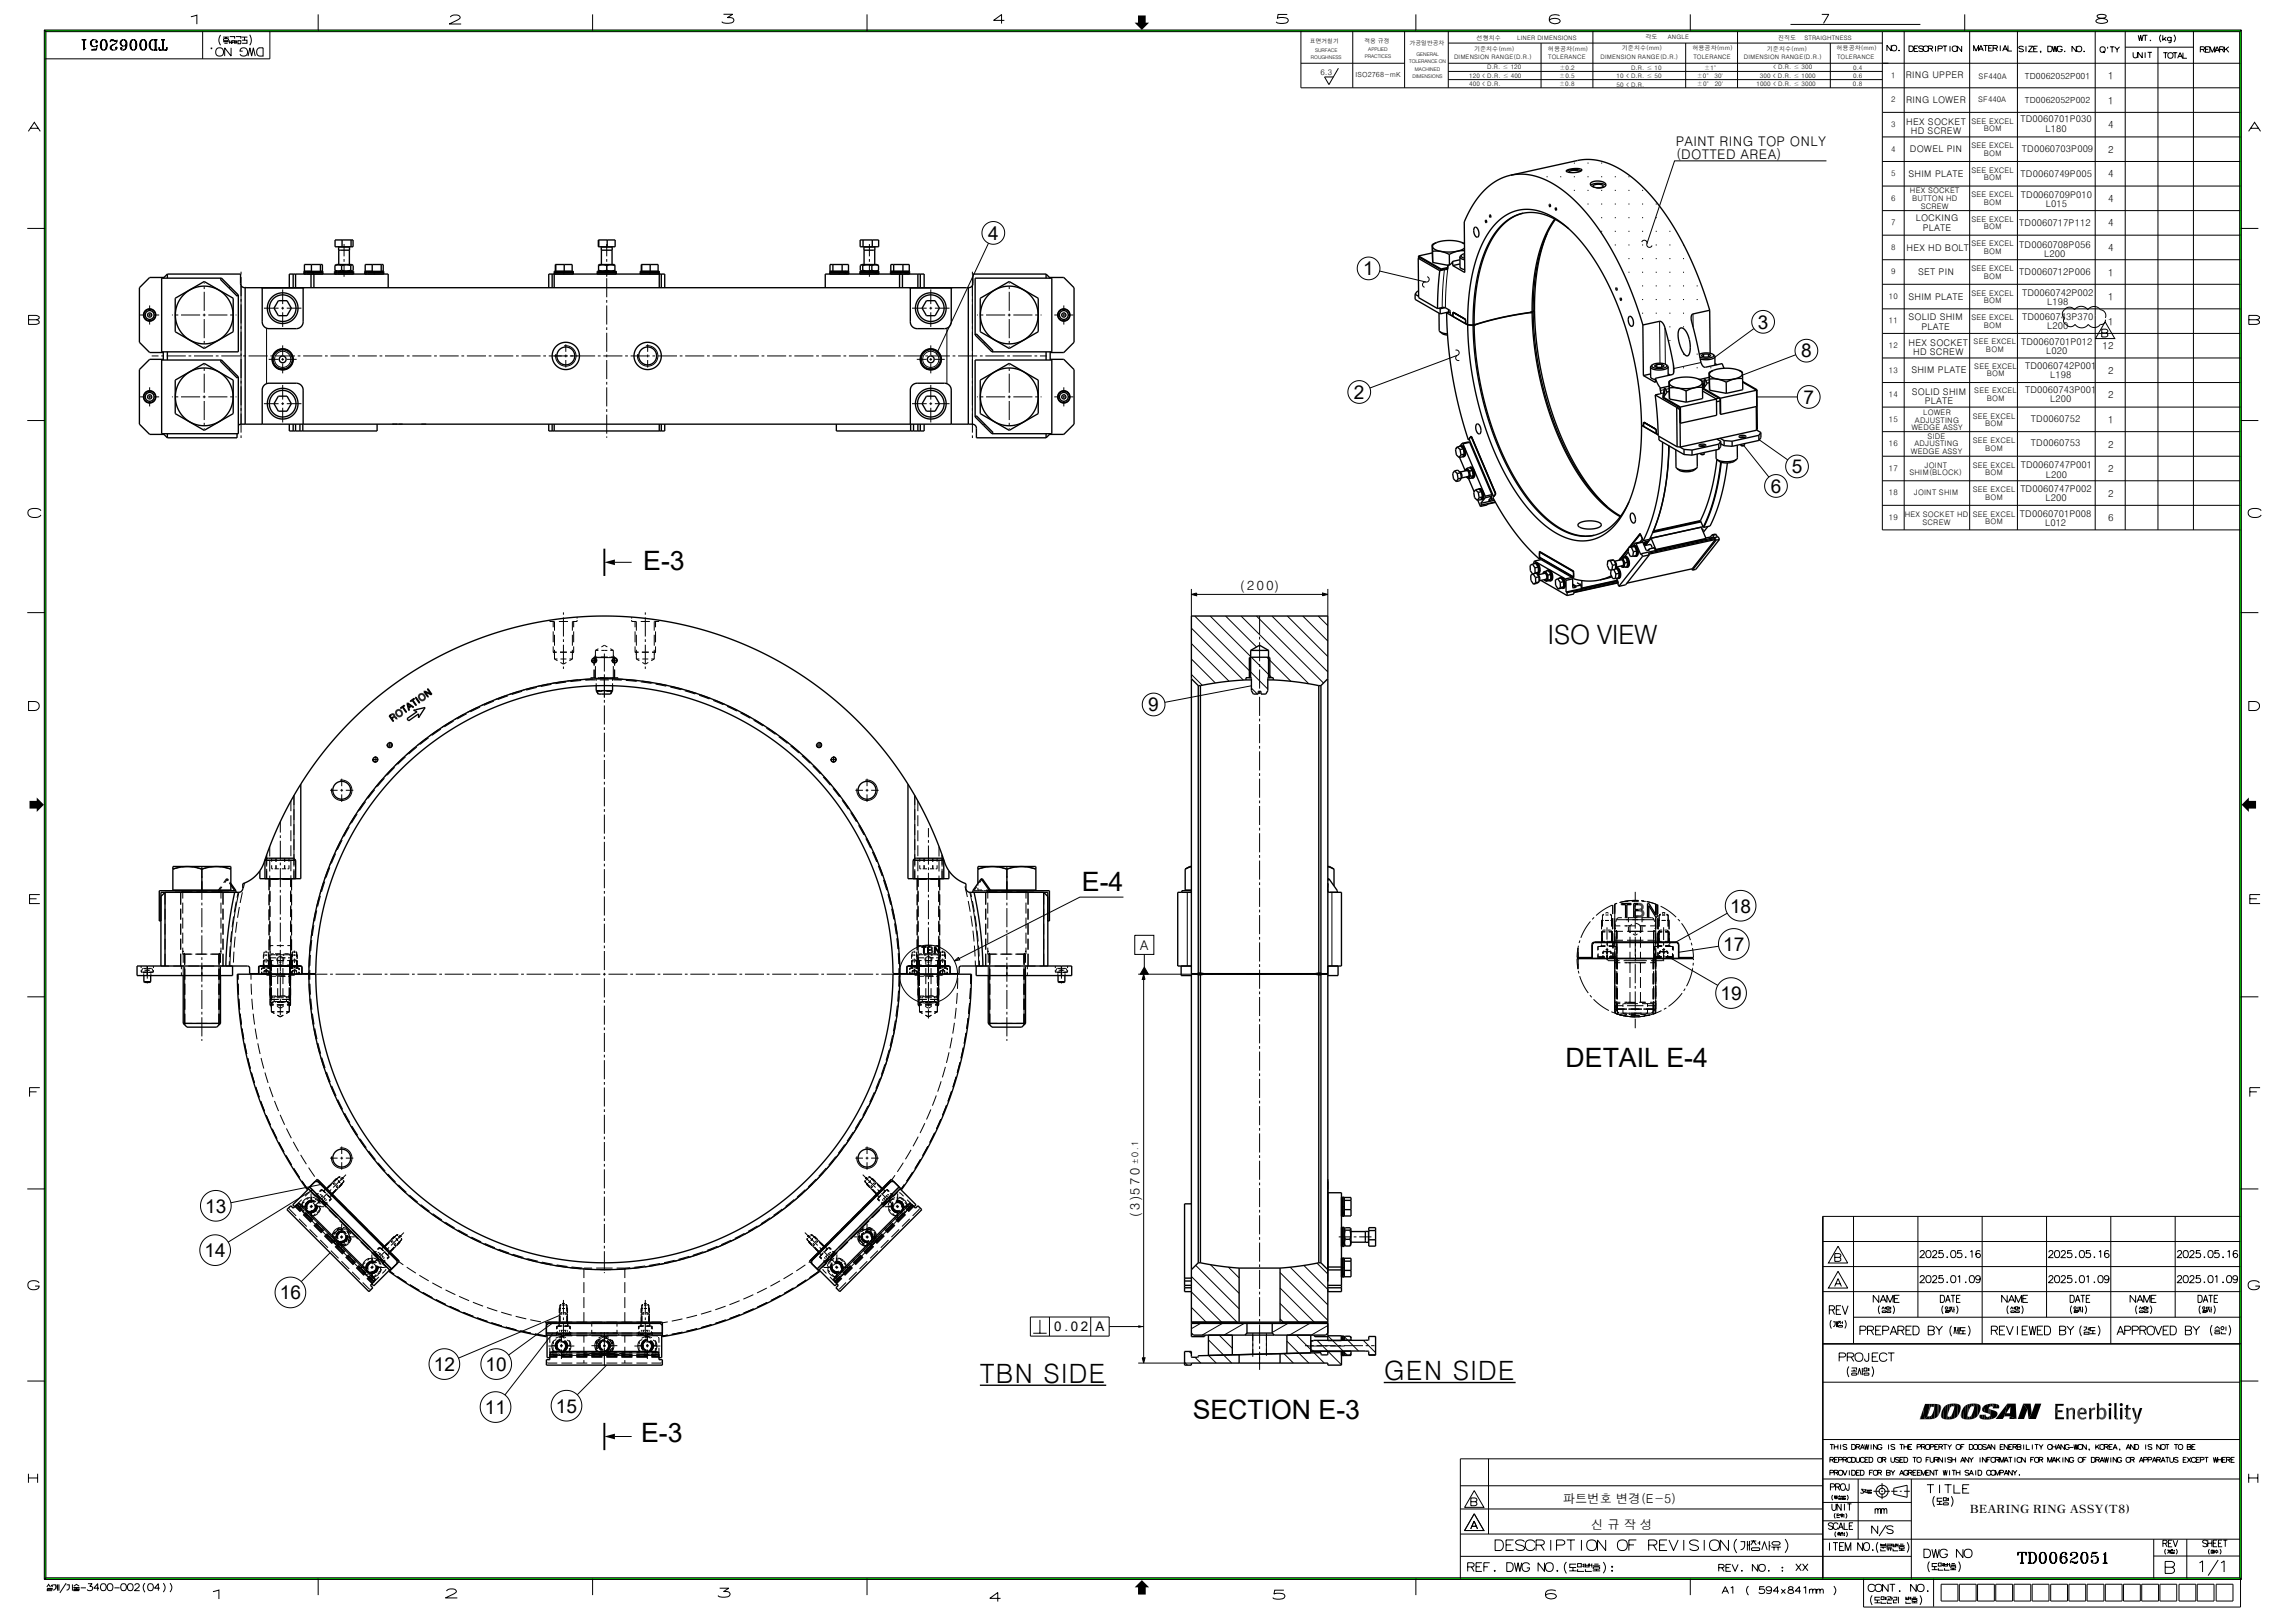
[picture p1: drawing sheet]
<svg xmlns="http://www.w3.org/2000/svg" width="841mm" height="594mm" viewBox="0 0 841 594" stroke-linecap="round" stroke-linejoin="round" font-family="sans-serif">
<defs><g id="words">
<g font-size="9.8">
<text x="235.7" y="208.7">E-3</text>
<text x="396.5" y="326.7">E-4</text>
<text x="573.7" y="391.1">DETAIL E-4</text>
<text x="359.1" y="506.6">TBN SIDE</text>
<text x="507.1" y="505.6">GEN SIDE</text>
<text x="437.1" y="519.8">SECTION E-3</text>
<text x="235" y="528.5">E-3</text>
</g>
<text font-size="9.7" x="567.2" y="236">ISO VIEW</text>
<g font-size="7">
<text x="362.1" y="87.8">4</text>
<text x="499.6" y="100.9">1</text>
<text x="644.2" y="120.4">3</text>
<text x="660" y="131">8</text>
<text x="496.2" y="146.1">2</text>
<text x="660.9" y="148">7</text>
<text x="656.6" y="173.4">5</text>
<text x="648.9" y="180.6">6</text>
<text x="420.8" y="260.7">9</text>
<text x="634" y="334.4">18</text>
<text x="631.5" y="348.4">17</text>
<text x="630.5" y="366.4">19</text>
<text x="75.2" y="444.4">13</text>
<text x="75" y="460.6">14</text>
<text x="102.5" y="476.1">16</text>
<text x="159" y="502.4">12</text>
<text x="178" y="502.4">10</text>
<text x="177.7" y="518.1">11</text>
<text x="203.7" y="517.6">15</text>
</g>
<g font-size="4.9">
<text x="614.1" y="53.4">PAINT RING TOP ONLY</text>
<text x="614.1" y="58.3">(DOTTED AREA)</text>
<text x="454.5" y="216.3">( 2 0 0)</text>
<text x="417.8" y="348">A</text>
<text x="417.6" y="445.9" transform="rotate(-90 417.6 445.9)">( 3 )5 7 0</text>
<text x="386.3" y="487.9">0 . 0 2</text>
<text x="401.4" y="487.9">A</text>
</g>
<g font-size="4.5">
<text x="572.7" y="550.9">파트번호 변경(E-5)</text>
<text x="583" y="560.1">신 규 작 성</text>
</g>
<text font-size="4.1" x="722" y="554.5">BEARING RING ASSY(T8)</text>
<g font-size="3.5">
<text x="772.5" y="29">1</text>
<text x="772.5" y="38">1</text>
<text x="772.5" y="47">4</text>
<text x="772.5" y="56">2</text>
<text x="772.5" y="65">4</text>
<text x="772.5" y="74">4</text>
<text x="772.5" y="83">4</text>
<text x="772.5" y="92">4</text>
<text x="772.5" y="101">1</text>
<text x="772.5" y="110">1</text>
<text x="772.5" y="119">1</text>
<text x="770.5" y="128">12</text>
<text x="772.5" y="137">2</text>
<text x="772.5" y="146">2</text>
<text x="772.5" y="155">1</text>
<text x="772.5" y="164">2</text>
<text x="772.5" y="173">2</text>
<text x="772.5" y="182">2</text>
<text x="772.5" y="191">6</text>
</g>
<text font-size="3.4" x="417.1" y="426.6" transform="rotate(-90 417.1 426.6)">± 0 . 1</text>
<g font-size="3.3">
<text x="698.4" y="28.7">RING UPPER</text>
<text x="698.5" y="37.9">RING LOWER</text>
<text x="698.6" y="45.9">HEX SOCKET</text>
<text x="740.4" y="44.9">TD0060701P030</text>
<text x="700.2" y="49.2">HD SCREW</text>
<text x="749.6" y="48.2">L180</text>
<text x="699.9" y="55.9">DOWEL PIN</text>
<text x="740.9" y="55.9">TD0060703P009</text>
<text x="699.3" y="64.9">SHIM PLATE</text>
<text x="740.4" y="64.9">TD0060749P005</text>
<text x="740.5" y="72.6">TD0060709P010</text>
<text x="749.7" y="75.9">L015</text>
<text x="702" y="81.1">LOCKING</text>
<text x="739.9" y="82.9">TD0060717P112</text>
<text x="704.6" y="84.5">PLATE</text>
<text x="698.6" y="91.9">HEX HD BOLT</text>
<text x="739.9" y="90.7">TD0060708P056</text>
<text x="749.1" y="94.1">L200</text>
<text x="702.9" y="100.9">SET PIN</text>
<text x="739.9" y="100.9">TD0060712P006</text>
<text x="699.3" y="109.9">SHIM PLATE</text>
<text x="741" y="108.4">TD0060742P002</text>
<text x="750.2" y="111.7">L198</text>
<text x="699.4" y="117.4">SOLID SHIM</text>
<text x="741" y="117.4">TD0060743P370</text>
<text x="704.1" y="120.8">PLATE</text>
<text x="750.2" y="120.7">L200</text>
<text x="699.4" y="126.7">HEX SOCKET</text>
<text x="701.1" y="130.1">HD SCREW</text>
<text x="740.7" y="126.4">TD0060701P012</text>
<text x="749.8" y="129.7">L020</text>
<text x="700.4" y="136.6">SHIM PLATE</text>
<text x="742.1" y="135.1">TD0060742P001</text>
<text x="751.3" y="138.5">L198</text>
<text x="700.6" y="144.6">SOLID SHIM</text>
<text x="705.3" y="148">PLATE</text>
<text x="742.1" y="144.1">TD0060743P001</text>
<text x="751.3" y="147.5">L200</text>
<text x="744.3" y="154.5">TD0060752</text>
<text x="744.3" y="163.5">TD0060753</text>
<text x="740.5" y="171.7">TD0060747P001</text>
<text x="749.7" y="175">L200</text>
<text x="740.3" y="180.4">TD0060747P002</text>
<text x="749.5" y="183.7">L200</text>
<text x="740.2" y="189.5">TD0060701P008</text>
<text x="749.4" y="192.9">L012</text>
</g>
<g font-size="3.1">
<text x="742" y="28.9">TD0062052P001</text>
<text x="742" y="37.6">TD0062052P002</text>
</g>
<g font-size="2.8">
<text x="483.9" y="27.6">6.3</text>
<text x="693" y="28.5">1</text>
<text x="725.1" y="28.8">SF440A</text>
<text x="693" y="37.5">2</text>
<text x="724.9" y="37.5">SF440A</text>
<text x="693" y="46.5">3</text>
<text x="722.4" y="45.3">SEE EXCEL</text>
<text x="726.9" y="48.1">BOM</text>
<text x="693" y="55.5">4</text>
<text x="722.4" y="54.3">SEE EXCEL</text>
<text x="726.9" y="57.1">BOM</text>
<text x="693" y="64.5">5</text>
<text x="722.4" y="63.3">SEE EXCEL</text>
<text x="699.9" y="70.9">HEX SOCKET</text>
<text x="726.9" y="66.1">BOM</text>
<text x="693" y="73.5">6</text>
<text x="700.7" y="73.7">BUTTON HD</text>
<text x="703.9" y="76.4">SCREW</text>
<text x="722.4" y="72.3">SEE EXCEL</text>
<text x="726.9" y="75.1">BOM</text>
<text x="693" y="82.5">7</text>
<text x="722.4" y="81.3">SEE EXCEL</text>
<text x="726.9" y="84.1">BOM</text>
<text x="693" y="91.5">8</text>
<text x="722.4" y="90.3">SEE EXCEL</text>
<text x="726.9" y="93.1">BOM</text>
<text x="693" y="100.5">9</text>
<text x="722.4" y="99.3">SEE EXCEL</text>
<text x="726.9" y="102.1">BOM</text>
<text x="692.2" y="109.5">10</text>
<text x="722.4" y="108.3">SEE EXCEL</text>
<text x="726.9" y="111.1">BOM</text>
<text x="692.2" y="118.5">11</text>
<text x="722.4" y="117.3">SEE EXCEL</text>
<text x="726.9" y="120.1">BOM</text>
<text x="692.2" y="127.5">12</text>
<text x="723.2" y="126.2">SEE EXCEL</text>
<text x="727.8" y="128.9">BOM</text>
<text x="692.2" y="136.5">13</text>
<text x="723.5" y="135.1">SEE EXCEL</text>
<text x="728" y="137.8">BOM</text>
<text x="692.2" y="145.5">14</text>
<text x="723.5" y="144.1">SEE EXCEL</text>
<text x="728" y="146.8">BOM</text>
<text x="692.2" y="154.5">15</text>
<text x="701.7" y="154.9">ADJUSTING</text>
<text x="704.8" y="152.1">LOWER</text>
<text x="722.9" y="153.4">SEE EXCEL</text>
<text x="700.4" y="157.6">WEDGE ASSY</text>
<text x="706.4" y="160.8">SIDE</text>
<text x="727.5" y="156.2">BOM</text>
<text x="692.2" y="163.5">16</text>
<text x="700.2" y="166.4">WEDGE ASSY</text>
<text x="701.6" y="163.6">ADJUSTING</text>
<text x="722.9" y="162.4">SEE EXCEL</text>
<text x="727.5" y="165.2">BOM</text>
<text x="692.2" y="172.5">17</text>
<text x="705.3" y="171.3">JOINT</text>
<text x="722.9" y="171.4">SEE EXCEL</text>
<text x="699.7" y="174.1">SHIM(BLOCK)</text>
<text x="727.5" y="174.2">BOM</text>
<text x="692.2" y="181.5">18</text>
<text x="701.4" y="181.4">JOINT SHIM</text>
<text x="722.9" y="180.4">SEE EXCEL</text>
<text x="727.5" y="183.2">BOM</text>
<text x="692.2" y="190.5">19</text>
<text x="698" y="189.6">HEX SOCKET HD</text>
<text x="722.9" y="189.4">SEE EXCEL</text>
<text x="704.5" y="192.4">SCREW</text>
<text x="727.5" y="192.2">BOM</text>
</g>
<text font-size="2.6" x="496.8" y="28.3">ISO2768-mK</text>
<g font-size="2.2">
<text x="541.1" y="14.6">선형치수</text>
<text x="556" y="14.6">LINER DIMENSIONS</text>
<text x="603" y="14.4">각도</text>
<text x="611.2" y="14.4">ANGLE</text>
<text x="651.6" y="14.5">진직도</text>
<text x="661.2" y="14.5">STRAIGHTNESS</text>
<text x="532.8" y="21.8">DIMENSION RANGE(D.R.)</text>
<text x="540.2" y="18.5">기준치수(mm)</text>
<text x="567.2" y="18.7">허용공차(mm)</text>
<text x="567.4" y="21.7">TOLERANCE</text>
<text x="586.5" y="21.5">DIMENSION RANGE(D.R.)</text>
<text x="594.3" y="18.5">기준치수(mm)</text>
<text x="620.2" y="18.5">허용공차(mm)</text>
<text x="620.6" y="21.5">TOLERANCE</text>
<text x="639.1" y="21.5">DIMENSION RANGE(D.R.)</text>
<text x="647.5" y="18.5">기준치수(mm)</text>
<text x="673" y="18.3">허용공차(mm)</text>
<text x="673.2" y="21.6">TOLERANCE</text>
<text x="538.4" y="28.4">120 &lt; D.R. ≤ 400</text>
<text x="545" y="25.3">D.R. ≤ 120</text>
<text x="571.4" y="28.4">±0.5</text>
<text x="571.4" y="25.6">±0.2</text>
<text x="592.4" y="28.5">10 &lt; D.R. ≤ 50</text>
<text x="597.7" y="25.5">D.R. ≤ 10</text>
<text x="621.8" y="28.6">±0° 30'</text>
<text x="624.5" y="25.5">±1°</text>
<text x="644.9" y="28.5">300 &lt; D.R. ≤ 1000</text>
<text x="649.6" y="25.3">&lt; D.R. ≤ 300</text>
<text x="679.1" y="28.7">0.6</text>
<text x="679.1" y="25.7">0.4</text>
<text x="538.4" y="31.4">400 &lt; D.R.</text>
<text x="571.4" y="31.4">±0.8</text>
<text x="592.4" y="31.7">50 &lt; D.R.</text>
<text x="621.8" y="31.7">±0° 20'</text>
<text x="643.7" y="31.7">1000 &lt; D.R. ≤ 3000</text>
<text x="679" y="31.6">0.8</text>
</g>
<g font-size="2.1">
<text x="480" y="15.8">표면거칠기</text>
<text x="500" y="15.8">적용 규정</text>
<text x="516.5" y="16.7">가공일반공차</text>
</g>
<g font-size="1.8">
<text x="480.4" y="21.7">ROUGHNESS</text>
<text x="481.9" y="19">SURFACE</text>
<text x="500.2" y="21.4">PRACTICES</text>
<text x="501.4" y="18.7">APPLIED</text>
<text x="516.3" y="23.2">TOLERANCE ON</text>
<text x="519" y="20.6">GENERAL</text>
<text x="517.6" y="28.6">DIMENSIONS</text>
<text x="518.5" y="25.9">MACHINED</text>
</g>
</g></defs>
<g fill="#000">
<path d="M417 5.7h2.8v2.6h1.3l-2.7 2.7-2.6-2.7h1.2z" fill-rule="evenodd"/>
<path d="M418.4 579l2.7 2.7h-1.2v2.6h-2.9v-2.6h-1.2z" fill-rule="evenodd"/>
</g>
<g fill="#0f0">
<path d="M16.2 578.8l.6-.6h803.9l.6 .6z" fill-rule="evenodd"/>
<path d="M820.7 11.6l.6-.6v567.8l-.6-.6z" fill-rule="evenodd"/>
<path d="M16.2 11h805.1l-.6 .6h-803.9z" fill-rule="evenodd"/>
<path d="M16.2 11l.6 .6v566.6l-.6 .6z" fill-rule="evenodd"/>
</g>
<g fill="#000">
<path d="M576.7 59.6h.4v.4h-.4z" fill-rule="evenodd"/>
<path d="M581.7 59.6h.4v.4h-.4z" fill-rule="evenodd"/>
<path d="M586.7 59.6h.4v.4h-.4z" fill-rule="evenodd"/>
<path d="M566.7 64.6h.4v.4h-.4z" fill-rule="evenodd"/>
<path d="M571.7 64.6h.4v.4h-.4z" fill-rule="evenodd"/>
<path d="M576.7 69.6h.4v.4h-.4z" fill-rule="evenodd"/>
<path d="M576.7 64.6h.4v.4h-.4z" fill-rule="evenodd"/>
<path d="M581.7 74.6h.4v.4h-.4z" fill-rule="evenodd"/>
<path d="M581.7 69.6h.4v.4h-.4z" fill-rule="evenodd"/>
<path d="M581.7 64.6h.4v.4h-.4z" fill-rule="evenodd"/>
<path d="M586.7 79.6h.4v.4h-.4z" fill-rule="evenodd"/>
<path d="M586.7 74.6h.4v.4h-.4z" fill-rule="evenodd"/>
<path d="M586.7 69.6h.4v.4h-.4z" fill-rule="evenodd"/>
<path d="M586.7 64.6h.4v.4h-.4z" fill-rule="evenodd"/>
<path d="M591.7 79.6h.4v.4h-.4z" fill-rule="evenodd"/>
<path d="M591.7 74.6h.4v.4h-.4z" fill-rule="evenodd"/>
<path d="M591.7 69.6h.4v.4h-.4z" fill-rule="evenodd"/>
<path d="M591.7 64.6h.4v.4h-.4z" fill-rule="evenodd"/>
<path d="M596.7 79.6h.4v.4h-.4z" fill-rule="evenodd"/>
<path d="M596.7 74.6h.4v.4h-.4z" fill-rule="evenodd"/>
<path d="M596.7 69.6h.4v.4h-.4z" fill-rule="evenodd"/>
<path d="M596.7 64.6h.4v.4h-.4z" fill-rule="evenodd"/>
<path d="M601.7 79.6h.4v.4h-.4z" fill-rule="evenodd"/>
<path d="M601.7 74.6h.4v.4h-.4z" fill-rule="evenodd"/>
<path d="M601.7 69.6h.4v.4h-.4z" fill-rule="evenodd"/>
<path d="M606.7 79.6h.4v.4h-.4z" fill-rule="evenodd"/>
<path d="M606.7 74.6h.4v.4h-.4z" fill-rule="evenodd"/>
<path d="M586.7 84.6h.4v.4h-.4z" fill-rule="evenodd"/>
<path d="M591.7 89.6h.4v.4h-.4z" fill-rule="evenodd"/>
<path d="M591.7 84.6h.4v.4h-.4z" fill-rule="evenodd"/>
<path d="M596.7 99.6h.4v.4h-.4z" fill-rule="evenodd"/>
<path d="M596.7 94.6h.4v.4h-.4z" fill-rule="evenodd"/>
<path d="M596.7 89.6h.4v.4h-.4z" fill-rule="evenodd"/>
<path d="M596.7 84.6h.4v.4h-.4z" fill-rule="evenodd"/>
<path d="M601.7 99.6h.4v.4h-.4z" fill-rule="evenodd"/>
<path d="M601.7 94.6h.4v.4h-.4z" fill-rule="evenodd"/>
<path d="M601.7 89.6h.4v.4h-.4z" fill-rule="evenodd"/>
<path d="M601.7 84.6h.4v.4h-.4z" fill-rule="evenodd"/>
<path d="M606.7 99.6h.4v.4h-.4z" fill-rule="evenodd"/>
<path d="M606.7 94.6h.4v.4h-.4z" fill-rule="evenodd"/>
<path d="M606.7 89.6h.4v.4h-.4z" fill-rule="evenodd"/>
<path d="M606.7 84.6h.4v.4h-.4z" fill-rule="evenodd"/>
<path d="M611.7 99.6h.4v.4h-.4z" fill-rule="evenodd"/>
<path d="M611.7 94.6h.4v.4h-.4z" fill-rule="evenodd"/>
<path d="M611.7 89.6h.4v.4h-.4z" fill-rule="evenodd"/>
<path d="M611.7 84.6h.4v.4h-.4z" fill-rule="evenodd"/>
<path d="M616.7 99.6h.4v.4h-.4z" fill-rule="evenodd"/>
<path d="M616.7 94.6h.4v.4h-.4z" fill-rule="evenodd"/>
<path d="M616.7 89.6h.4v.4h-.4z" fill-rule="evenodd"/>
<path d="M601.7 114.6h.4v.4h-.4z" fill-rule="evenodd"/>
<path d="M601.7 109.6h.4v.4h-.4z" fill-rule="evenodd"/>
<path d="M601.7 104.6h.4v.4h-.4z" fill-rule="evenodd"/>
<path d="M606.7 114.6h.4v.4h-.4z" fill-rule="evenodd"/>
<path d="M606.7 109.6h.4v.4h-.4z" fill-rule="evenodd"/>
<path d="M606.7 104.6h.4v.4h-.4z" fill-rule="evenodd"/>
<path d="M611.7 119.6h.4v.4h-.4z" fill-rule="evenodd"/>
<path d="M611.7 114.6h.4v.4h-.4z" fill-rule="evenodd"/>
<path d="M611.7 109.6h.4v.4h-.4z" fill-rule="evenodd"/>
<path d="M611.7 104.6h.4v.4h-.4z" fill-rule="evenodd"/>
<path d="M616.7 119.6h.4v.4h-.4z" fill-rule="evenodd"/>
<path d="M616.7 114.6h.4v.4h-.4z" fill-rule="evenodd"/>
<path d="M616.7 109.6h.4v.4h-.4z" fill-rule="evenodd"/>
<path d="M616.7 104.6h.4v.4h-.4z" fill-rule="evenodd"/>
<path d="M621.7 109.6h.4v.4h-.4z" fill-rule="evenodd"/>
<path d="M621.7 104.6h.4v.4h-.4z" fill-rule="evenodd"/>
<path d="M611.7 124.6h.4v.4h-.4z" fill-rule="evenodd"/>
<path d="M616.7 129.6h.4v.4h-.4z" fill-rule="evenodd"/>
<path d="M616.7 134.6h.4v.4h-.4z" fill-rule="evenodd"/>
<path d="M621.7 129.6h.4v.4h-.4z" fill-rule="evenodd"/>
<path d="M621.7 134.6h.4v.4h-.4z" fill-rule="evenodd"/>
<path d="M626.7 134.6h.4v.4h-.4z" fill-rule="evenodd"/>
<path d="M221.5 206.1l3.8-1.1v2.1z" fill-rule="evenodd"/>
<path d="M436.6 217.8l1.9-.5v1z" fill-rule="evenodd"/>
<path d="M484.6 217.3l2 .5-2 .5z" fill-rule="evenodd"/>
<path d="M10.8 293.5h2.7v-1.3l2.6 2.7-2.6 2.6v-1.2h-2.7z" fill-rule="evenodd"/>
<path d="M824.1 292.2v1.3h2.6v2.8h-2.6v1.2l-2.7-2.6z" fill-rule="evenodd"/>
<path d="M419.1 357l.5 1.9h-1z" fill-rule="evenodd"/>
<path d="M419.3 354.4l1.5 2.6h-3z" fill-rule="evenodd"/>
<path d="M417.1 485.6l2 .5-2 .5z" fill-rule="evenodd"/>
<path d="M418.6 497.6h1l-.5 1.9z" fill-rule="evenodd"/>
<path d="M704.5 517.3l-.8 2.8h-.2z" fill-rule="evenodd"/>
<path d="M705.4 514.4h1.8l-.9 4.6-1.1 1.1-.4-3.7z" fill-rule="evenodd"/>
<path d="M707.2 514.4l-.3 2.9-.6 1.7z" fill-rule="evenodd"/>
<path d="M707.2 514.4h.4l.2 1.1h-.3l-.6 1.8z" fill-rule="evenodd"/>
<path d="M708.7 516.4l.2 3.4-.7 .2-.6-1.1z" fill-rule="evenodd"/>
<path d="M707.2 519l.4-.1 .6 1.1-1.1 .1z" fill-rule="evenodd"/>
<path d="M707.6 514.4h1.1l-.1 1.2-.8-.1z" fill-rule="evenodd"/>
<path d="M708.7 514.4h.3l-.2 1.6-.2-.4z" fill-rule="evenodd"/>
<path d="M709 514.4l1 .1 .1 4.5-1.2 .8-.2-3.4z" fill-rule="evenodd"/>
<path d="M710 514.5l.4 .1v4l-.3 .4z" fill-rule="evenodd"/>
<path d="M710.4 514.6l.5 .2a4.1 4.1 0 0 1-.5 3.8z" fill-rule="evenodd"/>
<path d="M711 515l.3 1-.3 1.3z" fill-rule="evenodd"/>
<path d="M711.5 517.4l.1 2.2-.4-.8z" fill-rule="evenodd"/>
<path d="M712 516.2l.3 3.8-.7-.4-.1-2.2z" fill-rule="evenodd"/>
<path d="M712.7 515.3l.3-.3 .2 5.1-.9-.1-.3-3.8z" fill-rule="evenodd"/>
<path d="M713 515l.6-.3 .3 5.5-.7-.1z" fill-rule="evenodd"/>
<path d="M713.7 519l.8 .2-.1 .9-.5 .1z" fill-rule="evenodd"/>
<path d="M713.6 514.7l.8-.3v2l-.8 2.4z" fill-rule="evenodd"/>
<path d="M716 516.3l.2 3.5-.8 .2-.3-1.3z" fill-rule="evenodd"/>
<path d="M714.4 514.4l1-.1-.3 1.1-.7 1z" fill-rule="evenodd"/>
<path d="M715.4 514.3h.5l.1 1.1h-.9z" fill-rule="evenodd"/>
<path d="M715.9 514.3h.6l-.4 1.4z" fill-rule="evenodd"/>
<path d="M716.5 514.3l.6 .1 .2 4.6-1.1 .8-.2-3.5z" fill-rule="evenodd"/>
<path d="M717.5 514.5l.8 .5a4.5 4.5 0 0 1-.5 3.3l-.5 .7z" fill-rule="evenodd"/>
<path d="M717.1 514.4l.4 .1-.2 4.5z" fill-rule="evenodd"/>
<path d="M718.3 515l.2 .7-.2 1.4z" fill-rule="evenodd"/>
<path d="M718.8 517.3l.1 2.3-.4-.8z" fill-rule="evenodd"/>
<path d="M719.3 516.2l.3 3.8-.7-.4-.1-2.3z" fill-rule="evenodd"/>
<path d="M720 515.2l.3-.2 .2 5.1-.9-.1-.3-3.8z" fill-rule="evenodd"/>
<path d="M720.3 515l.6-.3 .2 5.5-.6-.1z" fill-rule="evenodd"/>
<path d="M721 519l.8 .2-.1 .9-.6 .1z" fill-rule="evenodd"/>
<path d="M720.9 514.7l.8-.3-.8 4.4z" fill-rule="evenodd"/>
<path d="M723.3 516.3l.2 3.5-.8 .2-.3-1.3z" fill-rule="evenodd"/>
<path d="M721.7 514.4l1-.1-.3 1.1-1.1 1.8z" fill-rule="evenodd"/>
<path d="M722.7 514.3h.5v1.1h-.8z" fill-rule="evenodd"/>
<path d="M723.2 514.3h.7l-.5 1.4z" fill-rule="evenodd"/>
<path d="M723.9 514.3l.5 .1 .2 4.5-1.1 .9-.2-3.5z" fill-rule="evenodd"/>
<path d="M724.8 514.5l.8 .5v2.1l-1 1.8z" fill-rule="evenodd"/>
<path d="M724.4 514.4l.4 .1-.2 4.4z" fill-rule="evenodd"/>
<path d="M725.3 518.8l.1 .7z" fill-rule="evenodd"/>
<path d="M725.5 518.4v1.3z" fill-rule="evenodd"/>
<path d="M725.6 515l.2 .7-.2 1.4z" fill-rule="evenodd"/>
<path d="M726.4 516.1v.8z" fill-rule="evenodd"/>
<path d="M726.9 515.3l.5 2.3-1-.7v-.8z" fill-rule="evenodd"/>
<path d="M725.5 518.4h1.1l-.4 1.6-.7-.3z" fill-rule="evenodd"/>
<path d="M726.9 515.3l1.5-.8 .4 3.5-1.4-.4z" fill-rule="evenodd"/>
<path d="M727.3 518.4h.5l-.1 .5z" fill-rule="evenodd"/>
<path d="M728.4 514.5l.9-.1-.5 1.6 .4 2.2-.4-.2z" fill-rule="evenodd"/>
<path d="M729.3 514.4l-.1 1.1z" fill-rule="evenodd"/>
<path d="M729.4 516.5l2 .7a1.71 1.71 0 0 1 .3 1.9 1.71 1.71 0 0 1-1.7 .9l-.6-1.5z" fill-rule="evenodd"/>
<path d="M729 516.3l.4 .2v2z" fill-rule="evenodd"/>
<path d="M729.4 518.5l.6 1.5-1 .2v-1.1z" fill-rule="evenodd"/>
<path d="M729.3 514.4h.8l.1 1h-.9z" fill-rule="evenodd"/>
<path d="M730.1 514.4h.7l-.5 1.4z" fill-rule="evenodd"/>
<path d="M730.8 514.4l.9 .1-.3 1.6h-1.2z" fill-rule="evenodd"/>
<path d="M731.8 517.5l.1 1z" fill-rule="evenodd"/>
<path d="M731.7 514.5l.8 .5v1.1h-1.1z" fill-rule="evenodd"/>
<path d="M735.6 514.3h3.1l.2 5.7-2.5-1-1.2-1.1h1.3l.2-2.4-1.5 2.4 1.2 1.1h-1.9z" fill-rule="evenodd"/>
<path d="M735.6 514.3l-1.1 4.7-.6 1h-2.6z" fill-rule="evenodd"/>
<path d="M736.4 519l2.5 1h-2.6z" fill-rule="evenodd"/>
<path d="M741.4 514.4l1.5 2.1-1.2 3.5h-2.3z" fill-rule="evenodd"/>
<path d="M741.4 514.4h2.7l.4 3.4-1.1 2.2-.4-3.5z" fill-rule="evenodd"/>
<path d="M745.8 514.4h2.2l-2 5.6h-2.6l1.1-2.2z" fill-rule="evenodd"/>
<path d="M753.1 514.4l.9 5h2.4v.7h-3.3z" fill-rule="evenodd"/>
<path d="M754 516.8h1.8v.7h-1.8z" fill-rule="evenodd"/>
<path d="M753.1 514.4h3.2l-.1 .7h-2.2v4.3z" fill-rule="evenodd"/>
<path d="M757.1 516.1l.8-.2 .2 4.2z" fill-rule="evenodd"/>
<path d="M758 516.4l.1 3.7z" fill-rule="evenodd"/>
<path d="M758.1 516.4v.6z" fill-rule="evenodd"/>
<path d="M758.1 516.3v.7z" fill-rule="evenodd"/>
<path d="M758.2 516.3v.6z" fill-rule="evenodd"/>
<path d="M758.2 516.3v.6z" fill-rule="evenodd"/>
<path d="M758.2 516.3v.6z" fill-rule="evenodd"/>
<path d="M758.3 516.2v.7z" fill-rule="evenodd"/>
<path d="M758.3 516.2v.7z" fill-rule="evenodd"/>
<path d="M758.3 516.2v.6z" fill-rule="evenodd"/>
<path d="M758.4 516.2l-.1 .6z" fill-rule="evenodd"/>
<path d="M758.4 516.1v.7z" fill-rule="evenodd"/>
<path d="M758.4 516.1v.7z" fill-rule="evenodd"/>
<path d="M758.4 516.1l.1 .6z" fill-rule="evenodd"/>
<path d="M758.5 516.1v.6z" fill-rule="evenodd"/>
<path d="M758.5 516.1l.2-.1-.2 .7z" fill-rule="evenodd"/>
<path d="M758.7 516l.1-.1-.2 .8z" fill-rule="evenodd"/>
<path d="M758.8 515.9v.7z" fill-rule="evenodd"/>
<path d="M759 515.9l-.1 .7z" fill-rule="evenodd"/>
<path d="M759.1 515.9v.7z" fill-rule="evenodd"/>
<path d="M759.1 515.9v.7z" fill-rule="evenodd"/>
<path d="M759.1 515.9l.1 .7z" fill-rule="evenodd"/>
<path d="M759.2 515.9v.7z" fill-rule="evenodd"/>
<path d="M759.2 515.9v.7z" fill-rule="evenodd"/>
<path d="M759.2 515.9v.7z" fill-rule="evenodd"/>
<path d="M759.2 515.9l.1 .7z" fill-rule="evenodd"/>
<path d="M759.3 515.9v.7z" fill-rule="evenodd"/>
<path d="M759.3 515.9l.1 .7z" fill-rule="evenodd"/>
<path d="M759.3 515.9l.1 .8z" fill-rule="evenodd"/>
<path d="M759.4 515.9l.1 .9z" fill-rule="evenodd"/>
<path d="M759.5 515.9v1z" fill-rule="evenodd"/>
<path d="M759.5 515.9l.9 4.2-.8-2.8z" fill-rule="evenodd"/>
<path d="M761.3 517.8v.4z" fill-rule="evenodd"/>
<path d="M761.3 517.6v.8z" fill-rule="evenodd"/>
<path d="M761.3 517.4v1.2z" fill-rule="evenodd"/>
<path d="M761.3 517.2v1.5z" fill-rule="evenodd"/>
<path d="M761.4 517.1v1.8z" fill-rule="evenodd"/>
<path d="M761.4 516.9v2.2z" fill-rule="evenodd"/>
<path d="M761.5 516.8v2.4z" fill-rule="evenodd"/>
<path d="M761.6 516.7v2.6z" fill-rule="evenodd"/>
<path d="M761.6 516.5l.1 3z" fill-rule="evenodd"/>
<path d="M761.8 516.4l.1 3.3-.2-.2z" fill-rule="evenodd"/>
<path d="M761.8 516.4l.2 3.4z" fill-rule="evenodd"/>
<path d="M761.9 516.3l.2-.2v3.8z" fill-rule="evenodd"/>
<path d="M762.1 516.1l.1 2.1z" fill-rule="evenodd"/>
<path d="M762.1 516.1v3.8z" fill-rule="evenodd"/>
<path d="M762.2 517.6h1.6l.9 .6h-2.5z" fill-rule="evenodd"/>
<path d="M762.2 516v1.3z" fill-rule="evenodd"/>
<path d="M762.2 518.4v1.6z" fill-rule="evenodd"/>
<path d="M762.3 516v1z" fill-rule="evenodd"/>
<path d="M762.4 516l.2-.1-.3 .9z" fill-rule="evenodd"/>
<path d="M762.3 519.1l.2 1z" fill-rule="evenodd"/>
<path d="M762.6 515.9l.4-.1v.7l-.5 .1z" fill-rule="evenodd"/>
<path d="M762.4 519.2l.2 .9z" fill-rule="evenodd"/>
<path d="M762.6 519.4l.2 .8z" fill-rule="evenodd"/>
<path d="M762.8 519.5l.2 .7z" fill-rule="evenodd"/>
<path d="M762.9 519.5l.2 .7z" fill-rule="evenodd"/>
<path d="M763 515.8l.1 .7z" fill-rule="evenodd"/>
<path d="M763.1 519.5l.1 .7z" fill-rule="evenodd"/>
<path d="M763.1 515.8l.1 .7z" fill-rule="evenodd"/>
<path d="M763.2 519.5l.2 .7z" fill-rule="evenodd"/>
<path d="M763.2 515.8v.7z" fill-rule="evenodd"/>
<path d="M763.2 515.8l.1 .7z" fill-rule="evenodd"/>
<path d="M763.3 515.9l.1 .7z" fill-rule="evenodd"/>
<path d="M763.4 519.5h.2v.6l-.2 .1z" fill-rule="evenodd"/>
<path d="M763.3 515.9l.1 .7z" fill-rule="evenodd"/>
<path d="M763.4 515.9l.1 .7z" fill-rule="evenodd"/>
<path d="M763.5 515.9v.8z" fill-rule="evenodd"/>
<path d="M763.6 519.5v.6z" fill-rule="evenodd"/>
<path d="M763.5 515.9l.1 .9z" fill-rule="evenodd"/>
<path d="M763.6 515.9l.1 .9z" fill-rule="evenodd"/>
<path d="M763.7 516v1z" fill-rule="evenodd"/>
<path d="M763.7 516l.1 1.1z" fill-rule="evenodd"/>
<path d="M763.7 519.5l.1 .6z" fill-rule="evenodd"/>
<path d="M763.8 516l.9 2.2-.9-.6z" fill-rule="evenodd"/>
<path d="M763.9 519.4l.1 .6z" fill-rule="evenodd"/>
<path d="M764.1 519.3l.2-.2-.2 .9z" fill-rule="evenodd"/>
<path d="M764.3 519.1l.3 .5-.3 .2z" fill-rule="evenodd"/>
<path d="M764.7 517.9v.3z" fill-rule="evenodd"/>
<path d="M763.9 516.1l.6 .7 .2 1.4z" fill-rule="evenodd"/>
<path d="M765.4 516l.8-.2-.6 1.3z" fill-rule="evenodd"/>
<path d="M766.4 516.4v3.7z" fill-rule="evenodd"/>
<path d="M766.4 516.4v3.7z" fill-rule="evenodd"/>
<path d="M766.4 516.4v1z" fill-rule="evenodd"/>
<path d="M766.6 516.2l-.2 1.1z" fill-rule="evenodd"/>
<path d="M766.6 516.2l.1-.1-.1 .8z" fill-rule="evenodd"/>
<path d="M766.7 516.1v.7z" fill-rule="evenodd"/>
<path d="M766.8 516.1v.6z" fill-rule="evenodd"/>
<path d="M766.9 516v.7z" fill-rule="evenodd"/>
<path d="M767 515.9v.8z" fill-rule="evenodd"/>
<path d="M767.1 515.9l-.1 .8z" fill-rule="evenodd"/>
<path d="M767.1 515.9v.7z" fill-rule="evenodd"/>
<path d="M767.2 515.8l.1 .8z" fill-rule="evenodd"/>
<path d="M767.2 515.9v.7z" fill-rule="evenodd"/>
<path d="M767.3 515.8v.8z" fill-rule="evenodd"/>
<path d="M767.3 515.8v.8z" fill-rule="evenodd"/>
<path d="M767.3 515.8v.8z" fill-rule="evenodd"/>
<path d="M767.3 515.8v.8z" fill-rule="evenodd"/>
<path d="M767.4 515.8v.9z" fill-rule="evenodd"/>
<path d="M767.4 515.8v.9z" fill-rule="evenodd"/>
<path d="M767.4 515.8v.9z" fill-rule="evenodd"/>
<path d="M767.4 515.8v.9z" fill-rule="evenodd"/>
<path d="M767.4 515.8v.9z" fill-rule="evenodd"/>
<path d="M767.5 515.8v.9z" fill-rule="evenodd"/>
<path d="M767.5 515.8l.2 .1z" fill-rule="evenodd"/>
<path d="M767.5 515.8l.2 .1-.2 .8z" fill-rule="evenodd"/>
<path d="M767.7 515.9l-.2 .8z" fill-rule="evenodd"/>
<path d="M767.7 515.9l-.2 .8z" fill-rule="evenodd"/>
<path d="M767.7 515.9l-.2 .8z" fill-rule="evenodd"/>
<path d="M769.2 514v5.9z" fill-rule="evenodd"/>
<path d="M769.2 514.1v5.8z" fill-rule="evenodd"/>
<path d="M769.2 514l-.1 6.1z" fill-rule="evenodd"/>
<path d="M768.3 514.2l.9-.2-.8 1.2z" fill-rule="evenodd"/>
<path d="M769.2 514.1v5.8z" fill-rule="evenodd"/>
<path d="M769.2 514.1v5.8z" fill-rule="evenodd"/>
<path d="M769.2 514.1v5.7z" fill-rule="evenodd"/>
<path d="M769.2 514.2v5.6z" fill-rule="evenodd"/>
<path d="M769.2 514.2v5.6z" fill-rule="evenodd"/>
<path d="M769.2 514.2v5.6z" fill-rule="evenodd"/>
<path d="M769.2 514.2v5.6z" fill-rule="evenodd"/>
<path d="M769.2 514.3v5.4z" fill-rule="evenodd"/>
<path d="M769.2 514.2v5.5z" fill-rule="evenodd"/>
<path d="M769.2 514.3v2z" fill-rule="evenodd"/>
<path d="M769.2 514.3v5.4z" fill-rule="evenodd"/>
<path d="M769.2 514.9v1.1z" fill-rule="evenodd"/>
<path d="M769.2 514.4v1.9z" fill-rule="evenodd"/>
<path d="M769.2 516.3l.1 3.5z" fill-rule="evenodd"/>
<path d="M769.2 516.3v.7z" fill-rule="evenodd"/>
<path d="M769.3 516.3v.7z" fill-rule="evenodd"/>
<path d="M769.3 516.3v.7z" fill-rule="evenodd"/>
<path d="M769.3 516.2v.8z" fill-rule="evenodd"/>
<path d="M769.3 516.2v.8z" fill-rule="evenodd"/>
<path d="M769.3 516.2v.7z" fill-rule="evenodd"/>
<path d="M769.3 516.2v.7z" fill-rule="evenodd"/>
<path d="M769.3 516.2v.7z" fill-rule="evenodd"/>
<path d="M769.3 516.2v.7z" fill-rule="evenodd"/>
<path d="M769.3 516.2v.7z" fill-rule="evenodd"/>
<path d="M769.3 516.2v.7z" fill-rule="evenodd"/>
<path d="M769.3 516.2v.7z" fill-rule="evenodd"/>
<path d="M769.3 516.2l.1 .7z" fill-rule="evenodd"/>
<path d="M769.4 516.1v.7z" fill-rule="evenodd"/>
<path d="M769.2 519.1l.2 .8z" fill-rule="evenodd"/>
<path d="M769.4 516.1v.7z" fill-rule="evenodd"/>
<path d="M769.5 516.1v.7z" fill-rule="evenodd"/>
<path d="M769.5 516.1v.6z" fill-rule="evenodd"/>
<path d="M769.6 516v.7z" fill-rule="evenodd"/>
<path d="M769.6 516v.7z" fill-rule="evenodd"/>
<path d="M769.7 516l-.1 .7z" fill-rule="evenodd"/>
<path d="M769.7 516v.6z" fill-rule="evenodd"/>
<path d="M769.8 515.9v.7z" fill-rule="evenodd"/>
<path d="M769.9 515.9v.7z" fill-rule="evenodd"/>
<path d="M770 515.9l-.1 .7z" fill-rule="evenodd"/>
<path d="M770 515.9l.1 .7z" fill-rule="evenodd"/>
<path d="M770.1 515.9l.2 .7h-.2z" fill-rule="evenodd"/>
<path d="M770.3 515.8l.2 .8z" fill-rule="evenodd"/>
<path d="M770.4 515.8l.2 .9z" fill-rule="evenodd"/>
<path d="M770.6 519.3l.1-.1-.1 .9z" fill-rule="evenodd"/>
<path d="M770.6 515.9l.1 .9z" fill-rule="evenodd"/>
<path d="M770.8 519v1.1z" fill-rule="evenodd"/>
<path d="M770.7 515.9l.1 1.1z" fill-rule="evenodd"/>
<path d="M771 518.5l-.1 1.5z" fill-rule="evenodd"/>
<path d="M770.8 515.9l.2 1.5z" fill-rule="evenodd"/>
<path d="M771 517.9v2.1z" fill-rule="evenodd"/>
<path d="M771 516l.2 .1-.2 3.9z" fill-rule="evenodd"/>
<path d="M771.2 516.1l.2 .2-.3 3.6z" fill-rule="evenodd"/>
<path d="M771.4 516.3l-.1 3.4z" fill-rule="evenodd"/>
<path d="M771.5 516.4v3.1z" fill-rule="evenodd"/>
<path d="M771.6 516.7v2.7z" fill-rule="evenodd"/>
<path d="M771.7 516.9v2.2z" fill-rule="evenodd"/>
<path d="M771.8 517.2v1.6z" fill-rule="evenodd"/>
<path d="M771.9 517.6v.8z" fill-rule="evenodd"/>
<path d="M772.8 516l.8-.2v4.3h-.8z" fill-rule="evenodd"/>
<path d="M774.8 515.4v3.8z" fill-rule="evenodd"/>
<path d="M774.7 514.2l.9-.1-.1 6.1-.7-.7z" fill-rule="evenodd"/>
<path d="M775.6 519.3l.1 .9z" fill-rule="evenodd"/>
<path d="M775.7 519.4v.8z" fill-rule="evenodd"/>
<path d="M775.7 519.5v.7z" fill-rule="evenodd"/>
<path d="M775.7 519.5v.7z" fill-rule="evenodd"/>
<path d="M775.7 519.5l.1 .7z" fill-rule="evenodd"/>
<path d="M775.8 519.6v.6z" fill-rule="evenodd"/>
<path d="M775.8 519.6v.6z" fill-rule="evenodd"/>
<path d="M775.8 519.6v.6z" fill-rule="evenodd"/>
<path d="M775.8 519.6v.6z" fill-rule="evenodd"/>
<path d="M775.8 519.6l.1 .6z" fill-rule="evenodd"/>
<path d="M775.9 519.6v.5z" fill-rule="evenodd"/>
<path d="M776.9 516l.8-.2v4.3h-.8z" fill-rule="evenodd"/>
<path d="M778.6 515.9h.4v3.3v-2.7h-.4z" fill-rule="evenodd"/>
<path d="M779 515.8v3.4z" fill-rule="evenodd"/>
<path d="M779 516.5v2.7z" fill-rule="evenodd"/>
<path d="M779.1 515.7v3.6z" fill-rule="evenodd"/>
<path d="M779.1 515.6v3.8z" fill-rule="evenodd"/>
<path d="M779.1 515.5v3.9z" fill-rule="evenodd"/>
<path d="M779.1 515.4v4.1z" fill-rule="evenodd"/>
<path d="M779.1 515.2v4.3z" fill-rule="evenodd"/>
<path d="M779.1 515.1v4.5z" fill-rule="evenodd"/>
<path d="M779.1 515v4.6z" fill-rule="evenodd"/>
<path d="M779.1 514.9v4.8z" fill-rule="evenodd"/>
<path d="M779.9 515.8l.8 .7h-.9z" fill-rule="evenodd"/>
<path d="M779.8 516.5v3.7z" fill-rule="evenodd"/>
<path d="M779.8 516.5l.1 3.7z" fill-rule="evenodd"/>
<path d="M779.9 515.7l-.2 4.5z" fill-rule="evenodd"/>
<path d="M779.9 515.9h1l-.2 .6z" fill-rule="evenodd"/>
<path d="M779.9 515.6l-.2 4.5z" fill-rule="evenodd"/>
<path d="M779.9 515.5l-.3 4.6z" fill-rule="evenodd"/>
<path d="M779.9 515.5l-.3 4.6z" fill-rule="evenodd"/>
<path d="M779.9 515.4l-.3 4.7z" fill-rule="evenodd"/>
<path d="M779.9 515.3l-.4 4.8z" fill-rule="evenodd"/>
<path d="M779.9 519.2v1z" fill-rule="evenodd"/>
<path d="M779.9 519.4v.8z" fill-rule="evenodd"/>
<path d="M779.9 514.9v.3z" fill-rule="evenodd"/>
<path d="M779.9 514.8l-.4 5.3z" fill-rule="evenodd"/>
<path d="M779.9 514.8l-.4 5.3z" fill-rule="evenodd"/>
<path d="M779.9 514.8l-.6 5.2z" fill-rule="evenodd"/>
<path d="M779.1 514.9l.8-.2-.6 5.2z" fill-rule="evenodd"/>
<path d="M779.9 519.4l.1 .8z" fill-rule="evenodd"/>
<path d="M780 519.5v.7z" fill-rule="evenodd"/>
<path d="M780 519.5v.7z" fill-rule="evenodd"/>
<path d="M780 519.5l.1 .7z" fill-rule="evenodd"/>
<path d="M780.7 519.6v.5z" fill-rule="evenodd"/>
<path d="M780.7 519.5v.6z" fill-rule="evenodd"/>
<path d="M781.3 516l.8-.2 .1 2.9z" fill-rule="evenodd"/>
<path d="M782.1 515.8l.8 2.6v3.1v-1.4h-.3l-.4-1.4z" fill-rule="evenodd"/>
<path d="M783.2 519.2v1.9z" fill-rule="evenodd"/>
<path d="M783.2 519v2.1z" fill-rule="evenodd"/>
<path d="M783.4 518.5l-.1 2.3z" fill-rule="evenodd"/>
<path d="M784.1 516h.9l-1.6 4.6v-2.2z" fill-rule="evenodd"/>
<path d="M221.5 526.4l3.8-1v2z" fill-rule="evenodd"/>
<path d="M704.8 516.4l.4 3.7h-1.5z" fill-rule="evenodd"/>
<path d="M705.2 520.1l1.1-1.1h.9l-.1 1.1z" fill-rule="evenodd"/>
<path d="M714.5 519.2l.6-.5 .3 1.3-1 .1z" fill-rule="evenodd"/>
<path d="M721.8 519.2l.6-.5 .3 1.3-1 .1z" fill-rule="evenodd"/>
<path d="M726.6 518.4h.7v1.8l-1.1-.2z" fill-rule="evenodd"/>
<path d="M727.3 518.4l.5 .7 .5 .1-.3 1h-.7z" fill-rule="evenodd"/>
<path d="M728.3 519.2l.7-.1v1.1h-1z" fill-rule="evenodd"/>
<path d="M757.9 515.9l.2 4.2z" fill-rule="evenodd"/>
<path d="M757.3 517l.8 3.1h-.8z" fill-rule="evenodd"/>
<path d="M759.7 515.9l.7 .9v3.3z" fill-rule="evenodd"/>
<path d="M759.6 517.3l.8 2.8h-.8z" fill-rule="evenodd"/>
<path d="M762.2 518.8l.1 1.2z" fill-rule="evenodd"/>
<path d="M763.8 519.4v.7z" fill-rule="evenodd"/>
<path d="M766.2 515.8l.2 4.3h-.8v-3z" fill-rule="evenodd"/>
<path d="M769.2 514l-.1 6.1h-.8l.1-4.9z" fill-rule="evenodd"/>
<path d="M769.4 519.2l.3 .2v.7l-.3-.2z" fill-rule="evenodd"/>
<path d="M769.7 519.4l.2 .1 .1 .6h-.3z" fill-rule="evenodd"/>
<path d="M769.9 519.5h.2l.1 .7z" fill-rule="evenodd"/>
<path d="M770.1 519.5l.3 .7z" fill-rule="evenodd"/>
<path d="M770.3 519.5l.2 .6z" fill-rule="evenodd"/>
<path d="M770.5 519.4v.7z" fill-rule="evenodd"/>
<path d="M770.7 519.2v.9z" fill-rule="evenodd"/>
<path d="M770.9 518.9l-.1 1.2z" fill-rule="evenodd"/>
<path d="M770.9 518.7v1.3z" fill-rule="evenodd"/>
<path d="M775.6 514.1v6.1z" fill-rule="evenodd"/>
<path d="M775.6 514.2v6z" fill-rule="evenodd"/>
<path d="M775.6 519v1.2z" fill-rule="evenodd"/>
<path d="M775.7 519.5v.7z" fill-rule="evenodd"/>
<path d="M775.9 519.6v.5z" fill-rule="evenodd"/>
<path d="M775.9 519.6v.5z" fill-rule="evenodd"/>
<path d="M775.9 519.6v.5z" fill-rule="evenodd"/>
<path d="M775.9 519.6v.5z" fill-rule="evenodd"/>
<path d="M775.9 519.6v.5z" fill-rule="evenodd"/>
<path d="M776 519.6v.5z" fill-rule="evenodd"/>
<path d="M776 519.6v.5z" fill-rule="evenodd"/>
<path d="M776 519.6v.5z" fill-rule="evenodd"/>
<path d="M776 519.6v.5z" fill-rule="evenodd"/>
<path d="M776 519.6v.5z" fill-rule="evenodd"/>
<path d="M779.9 515.3l-.3 4.8z" fill-rule="evenodd"/>
<path d="M779.9 515.6l-.2 4.6z" fill-rule="evenodd"/>
<path d="M780.1 519.6v.6z" fill-rule="evenodd"/>
<path d="M780.1 519.6l.2 .6z" fill-rule="evenodd"/>
<path d="M780.3 519.6v.6z" fill-rule="evenodd"/>
<path d="M780.4 519.6v.6z" fill-rule="evenodd"/>
<path d="M780.4 519.6v.6z" fill-rule="evenodd"/>
<path d="M780.5 519.6v.6z" fill-rule="evenodd"/>
<path d="M780.5 519.6v.6z" fill-rule="evenodd"/>
<path d="M780.5 519.6v.5z" fill-rule="evenodd"/>
<path d="M780.6 519.6v.5z" fill-rule="evenodd"/>
<path d="M780.6 519.6v.5z" fill-rule="evenodd"/>
<path d="M780.6 519.6v.5z" fill-rule="evenodd"/>
<path d="M780.7 519.5l.1 .6z" fill-rule="evenodd"/>
<path d="M781.8 521.3l.3-.1v.6z" fill-rule="evenodd"/>
<path d="M782.1 521.2v.6z" fill-rule="evenodd"/>
<path d="M782.1 521.2v.6z" fill-rule="evenodd"/>
<path d="M782.2 521.1v.7z" fill-rule="evenodd"/>
<path d="M782.1 521.2l.1 .6z" fill-rule="evenodd"/>
<path d="M782.2 521.1l.2 .6-.2 .1z" fill-rule="evenodd"/>
<path d="M782.6 520.8l-.2 .9z" fill-rule="evenodd"/>
<path d="M782.6 520.7v1z" fill-rule="evenodd"/>
<path d="M782.6 520.7v.9z" fill-rule="evenodd"/>
<path d="M782.7 520.6l-.1 1z" fill-rule="evenodd"/>
<path d="M782.7 520.5v1.1z" fill-rule="evenodd"/>
<path d="M782.7 520.5v1.1z" fill-rule="evenodd"/>
<path d="M782.8 520.4l-.1 1.2z" fill-rule="evenodd"/>
<path d="M782.8 520.3v1.2z" fill-rule="evenodd"/>
<path d="M782.8 520.2v1.3z" fill-rule="evenodd"/>
<path d="M782.9 520.1l-.1 1.4z" fill-rule="evenodd"/>
<path d="M782.9 520.1l-.1 1.4z" fill-rule="evenodd"/>
<path d="M782.9 518.4v3.1z" fill-rule="evenodd"/>
<path d="M782.9 518.5v2.9z" fill-rule="evenodd"/>
<path d="M783 518.7v2.7z" fill-rule="evenodd"/>
<path d="M783 518.9v2.4z" fill-rule="evenodd"/>
<path d="M783 519v2.3z" fill-rule="evenodd"/>
<path d="M783.1 519.2v2z" fill-rule="evenodd"/>
<path d="M783.2 519.3l-.1 1.9z" fill-rule="evenodd"/>
<path d="M783.3 518.8l-.1 2.2z" fill-rule="evenodd"/>
<path d="M783.3 518.7v2.3z" fill-rule="evenodd"/>
<path d="M783.4 518.4v2.3z" fill-rule="evenodd"/>
<circle cx="773.2" cy="514.7" r=".57"/>
<circle cx="777.3" cy="514.7" r=".57"/>
</g>
<g fill="none" stroke="#000" stroke-width=".37">
<path d="M16.2 11l.6 .6M16.2 11h805.1M16.2 11v567.8M16.8 11.6h803.9M16.8 11.6v566.6M29.9 14.6h1.8M30.2 14.6l.4 .1M30.4 14.6l.2 .3M30.6 14.6v3.8l.9-.8M30.8 14.7v3.3M31 14.6v3.4M31.1 14.6l-.1 .3"/>
<path d="M31.3 14.6l-.3 .1M33.5 15.1v1.4M33.9 18.2h1.4M34.2 14.6l-.3 .1a1.49 1.49 0 0 0 .3 2.4M35.3 15.3l.2 .2zM35.5 15.1l-.4 .4h.6a1.35 1.35 0 0 0-1.9-.8 1.35 1.35 0 0 0-.5 2 1.35 1.35 0 0 0 2 .2l.4-.4-.4 1.9h-1.8l1.8-.4M37.3 14.7a1.23 1.23 0 0 1 1.8 .6 3.1 3.1 0 0 1-.4 2.9 1.23 1.23 0 0 1-1.8-.6 3.1 3.1 0 0 1 .4-2.9zM37.3 14.9a3.2 3.2 0 0 0 0 3.1M37.8 14.6a2.75 2.75 0 0 0 0 3.8M38.2 14.6a2.75 2.75 0 0 1 0 3.8M38.7 14.9a3.2 3.2 0 0 1 0 3.1M40.6 14.9l.9-.2 .9 .4-.9-.5h-.8l-.3 .9"/>
<path d="M40.7 16.9v1.1M42 16.2a1.43 1.43 0 0 0-1.3 1.4l.6 .8M42.5 17.4l.2 .2zM42.9 14.6a1.72 1.72 0 0 1-1.8 1.9l-.5 .4a.87 .87 0 0 0 .1 1.3 1.54 1.54 0 0 0 2.2-.6l-.4-.3-.1 .3 .3 .2M42.9 14.9l-2.5 .2M44.4 17.6l.1 .2zM44.4 15.1v1.3M45.1 14.6a1.29 1.29 0 0 0-.8 1.1 1.29 1.29 0 0 0 .8 1.2M45.4 14.6a2.52 2.52 0 0 1-.1 3.8M46 14.9a2.47 2.47 0 0 1 0 2.9M46.2 16.2a1.17 1.17 0 0 1-1.5 .5 1.17 1.17 0 0 1-.7-1.4 1.17 1.17 0 0 1 1.4-.7l.6 .1a2.06 2.06 0 0 1 .6 2.3 2.06 2.06 0 0 1-1.9 1.4l-.5-.6 .3-.4 .2 .4-.3 .2M48.2 14.7a1.23 1.23 0 0 1 1.8 .6 3.1 3.1 0 0 1-.4 2.9 1.23 1.23 0 0 1-1.8-.6 3.1 3.1 0 0 1 .4-2.9z"/>
<path d="M48.2 14.9a3.2 3.2 0 0 0 0 3.1M48.7 14.6a2.75 2.75 0 0 0 0 3.8M49.1 14.6a2.75 2.75 0 0 1 0 3.8M49.6 14.9a3.2 3.2 0 0 1 0 3.1M51.8 14.7a1.24 1.24 0 0 1 1.8 .6 3.1 3.1 0 0 1-.4 2.9 1.24 1.24 0 0 1-1.8-.6 3.1 3.1 0 0 1 .4-2.9zM51.8 14.9a3.2 3.2 0 0 0 0 3.1M52.3 14.6a2.75 2.75 0 0 0 0 3.8M52.7 14.6a2.74 2.74 0 0 1 0 3.8M53.2 14.9a3.2 3.2 0 0 1 0 3.1M55.2 15.1a2.47 2.47 0 0 0 0 2.7M55.9 14.6a2.37 2.37 0 0 0 0 3.8M56.5 14.6l.3 .1"/>
<path d="M56.7 14.6l.1 .3M56.8 14.6v3.8M56.8 18l-.1 .4M56.8 18.2l-.3 .2M57 14.7v3.5M57.2 14.6v3.8M57.2 18.2l.4 .2M57.2 18l.2 .4M57.4 14.6l-.2 .3M57.6 14.6l-.4 .1M57.7 14.6h-1.8a2.03 2.03 0 0 0-1.3 1.9 2.03 2.03 0 0 0 1.3 1.9h1.8M58.3 18.2l.9 .2"/>
<path d="M58.3 18l.5 .4M58.3 17.8l.3 .6M58.5 18.4l-.2-1.1v1.1h2.9v-1.1l-.2 1.1M59 14.6h1.5M59.2 14.6l.4 .1M59.4 14.6l.2 .3M59.6 14.6v3.8M59.7 14.7v3.5M59.9 14.6v3.8M60.1 14.6l-.2 .3M60.3 14.6l-.4 .1M61.2 17.8l-.4 .6"/>
<path d="M61.2 18l-.6 .4M61.2 18.2l-.9 .2M70 6.1l2.1-.5v3.3M74.3 11.5v10.1M77.4 17.5l.3 .2-.2 .2-.2-.1zM80.8 12.8a3.2 3.2 0 0 0 0 3.8M81.8 13.6h2.1M81.8 15.3h2.1M82.1 14.2h1.5l.1 .5-1.6 .2zM82.2 15.9h1.2M82.8 13.6v.6M84.2 13.4h1.8v.8"/>
<path d="M84.2 14.7v1.3M84.2 15.5h.4M84.7 17.5v3.1l-2.4-3.1v3.1M86 15.5h-1.1v.5v-1.1h1.1v1.1M86.4 13.4h1.8v.8M86.4 14.7v1.3M86.4 15.7h.5M86.4 15.1h.5M87.2 14.9h1v1.1h-1zM88.6 13.6h2.1M88.7 14.7h1.8v1.2h-1.8M88.9 18.7h-.9a1.46 1.46 0 0 1 2-1.1 1.46 1.46 0 0 1 .6 2.2 1.52 1.52 0 0 1-2.6 0"/>
<path d="M89.6 13.6v1.1M91.5 12.7a3.3 3.3 0 0 1 0 3.9M95 17.5h1.4v3.1h-1.4a1.61 1.61 0 0 1-1-1.6 1.61 1.61 0 0 1 1.1-1.5M98.9 11.5v10.1h-82.4M116.6 5.3v6M165.1 6.3a2.29 2.29 0 0 1 3.5-.1l-.3 .7-.6 .4-3.1 1.5h4.4M217.2 5.3v6M265.1 5.2h3.4l-1.9 1.3h1.2a1.02 1.02 0 0 1 1.1 1.1 2.38 2.38 0 0 1-2.9 .9l-1-.1-.5-.5M317.7 5.3v6M368 7.5h-3.9l2.9-2.2v3.3M471.7 5.3h-3.3l-.3 1.4a4.3 4.3 0 0 1 3.7 .1l.3 .8a2.37 2.37 0 0 1-2.9 1l-1-.2-.6-.4M476.7 11.3v20.9h344.2"/>
<path d="M495.7 11.3v20.9M514.7 11.3v20.9M518.8 5.3v6M530.7 11.3v20.9M530.7 15.8h159.1M564.7 15.8v16.4M571.5 5.8a3.1 3.1 0 0 0-3.5 .2 1.62 1.62 0 0 0 .6 2.4 2.11 2.11 0 0 0 3.1-.8 2.74 2.74 0 0 0-4-.1M583.7 11.3v20.9M617.7 15.8v16.4M619.4 5.3v6M636.7 11.6v20.6M656.1 9h47.6"/>
<path d="M667.6 5.3h2.5l-1.9 3.3M670.7 15.8v16.4M689.8 11.6v182.6h131.2M693 16.6v2l-1.5-2v2M695.8 18.5l.1 .1M695.8 18.5h.1M695.9 18.6h.1M695.9 18.4l-.1 .1M695.9 18.4h.1M695.9 18.4l.1 .1M696 18.5h.1M696 18.5l-.1 .1"/>
<path d="M697.8 11.3v182.9M699.6 16.8h.9a1.09 1.09 0 0 1 .7 1.1 1.09 1.09 0 0 1-.7 1h-.9zM701.5 17.8h.9M702.9 16.8h-1.4v2.1h1.4M704.8 17.2l-.6-.4a.74 .74 0 0 0-1.1 .6l1.7 .9a.97 .97 0 0 1-1.7 .2M706.6 17.3a1 1 0 0 0-1.5-.2 1 1 0 0 0 0 1.5 1 1 0 0 0 1.5-.3M706.6 17.8h1.2l.4-.6-.4-.4h-1.2v2.1M707.6 17.8l.6 1.1M709.3 16.8v2.1M710.2 17.8h1.2l.4-.6-.5-.4h-1.1v2.1M712 16.8h1.5M712.7 16.8v2.1"/>
<path d="M714.6 16.8v2.1M718.8 16.8v2.1l-1.5-2.1v2.1M720 5.3v6M721.8 11.3v182.9M723.3 18.7v-2l.8 2 .9-2v2l.9-2 .9 2M725.3 18h1.2M726.8 16.7h1.6M727.6 16.7v2M728.7 17.6h1M730.2 16.7h-1.5v2h1.5M730.4 17.7h1.2l.4-.7-.5-.3h-1.1v2M731.3 17.7l.7 1"/>
<path d="M733 16.7v2M733.9 18.7l.9-2 .9 2M734.2 18h1.2M735.8 16.7v2h1.5M739.3 11.3v182.9M741.5 17.3l-.7-.4a.74 .74 0 0 0-1 .6l1.4 .6 .3 .5-1.1 .4-.6-.4M742.4 16.9v2.1M743.3 16.9h1.6l-1.6 2.1h1.6M745.2 17.9h1M746.7 16.9h-1.5v2.1h1.5M747.9 18.9l-.3-.1h.3l-.2 .5M750.4 16.9h.9a1.1 1.1 0 0 1 .7 1 1.1 1.1 0 0 1-.7 1.1h-.9z"/>
<path d="M752.2 16.9l.4 2.1 .4-2.1 .5 2.1 .4-2.1M755.7 17.4a1 1 0 0 0-1.5-.3 1 1 0 0 0 0 1.6 1 1 0 0 0 1.5-.3v-.3h-.7M756.6 18.7v.3M756.6 19h.1M756.6 18.7h.1M756.7 18.7v.3M760.8 16.9v2.1l-1.5-2.1v2.1M763.6 18.8l.2 .1zM767.8 11.3v182.9M768.5 5.7v.4l.5 .4a4.1 4.1 0 0 1 3.3 1.1v.3a3.6 3.6 0 0 1-4.2 0v-.3a4.1 4.1 0 0 1 3.2-1.1l.5-.4v-.4a3.2 3.2 0 0 0-3.3 0zM770.6 18.7l.7 .7M772.3 17.2v.6"/>
<path d="M773.2 17.2h1.6M774 17.2v2M774.9 17.2l.9 .9 .9-.9M775.8 18.1v1.1M778.8 17.3h25M778.8 11.3v182.9M781.7 19.2v1.6a.8 .8 0 0 0 .9 .4 .8 .8 0 0 0 .7-.7v-1.3M783.6 12.9l.4 2.1 .4-2.1 .5 2.1 .4-2.1M785 19.2v2l-1.5-2v2M785.4 12.9h1.5M786.1 19.2v2M786.2 12.9v2.1"/>
<path d="M787 19.2h1.6M787.8 19.2v2M788 14.7l.1 .3zM790.8 17.3v176.9M791.9 12.7a1.9 1.9 0 0 0 0 2.7M792.5 12.9v2.1M792.7 19.3h1.6M793.1 14.2l.7 .8M793.5 19.3v2.1M793.8 13.6l-1.3 1M795.6 13.9a.74 .74 0 0 0-1.1-.2 .74 .74 0 0 0 0 1.2 .74 .74 0 0 0 1.1-.2M795.6 13.6l-.1 1.8-.9 .1"/>
<path d="M796.3 19.3h1.5M796.6 12.7a1.87 1.87 0 0 1 0 2.7M797.1 19.3v2.1M799.9 19.3v2.1h1.5M803.8 11.3v182.9M806.3 18.1h1.2l.4-.6-.5-.4h-1.1v2.1M807.2 18.1l.7 1.1M808.2 18.1h1M809.7 17.1h-1.5v2.1h1.5M809.8 19.2v-2.1l.9 2.1 .9-2.1v2.1l.9-2.1 .9 2.1M811.9 18.5h1.2M813.4 18.1h1.2l.4-.6-.5-.4h-1.1v2.1"/>
<path d="M814.3 18.1l.7 1.1M815.2 17.1v2.1M815.8 17.9l.9 1.3M816.7 17.1l-1.5 1.3M820.7 11.6v566.6M821.3 11l-.6 .6M821.3 11v567.8M90.9 20.6l.7-3.1 .6 3.1 .6-3.1 .7 3.1M476.7 23.2h38M490.5 25l-3.5 6-1.6-2.8h3.2M530.7 23.2h290.3M530.7 29.2h159.1"/>
<path d="M530.7 26.2h159.1M798 21.4l.9-2.1 .9 2.1M798.3 20.7h1.2M10.4 48.1l2.2-3.3 2.2 3.3M11.1 47h2.9M669.3 58.9h-55.7l-10.1 30.4M689.8 41.2h131.2M689.8 50.2h131.2M689.8 59.2h131.2M824 48.1l2.2-3.3 2.2 3.3M824.7 47h2.9M689.8 68.2h131.2"/>
<path d="M689.8 77.2h131.2M10 83.7h6.5M88.3 99.6v.9M114.9 99.3v1.2M124.1 90.6h4M126.1 89.4v4.5M126.1 94.9v1M126.1 96.9v4.5M137.1 99.3v1.2M206.6 99.3v1.2M220.3 90.6h4M222.3 89.4v4.5"/>
<path d="M222.3 94.9v1M222.3 96.9v4.5M238.1 99.3v1.2M307.5 99.3v1.2M316.6 90.6h4M318.6 89.4v4.5M318.6 94.9v1M318.6 96.9v4.5M329.8 99.3v1.2M356.3 99.6v.9M362.2 89.1l-19.1 40.8M505.6 99.3l16.9 4"/>
<path d="M529.3 98.8l-.6 6.5-.2 7.4M530.4 98.6l-.7 .2M530.7 97.2l-.7 7.3-.3 8.3M601.6 88.7a1 1 0 0 1 1.3-.6 1 1 0 0 1 .6 1.2M603.5 89.3a1 1 0 0 0 .6 1.3 1 1 0 0 0 1.3-.6M689.8 86.2h131.2M689.8 95.2h131.2M821 83.7h6.6M10.5 115.6h2.7l1.2 .5v.5l-1 .6 1 .6v.5l-1.2 .6h-2.7zM10.5 117.2h2.9M51.3 115.4h2M54.3 115.4h1"/>
<path d="M54.8 111.9v2M54.8 114.9v1M54.8 116.9v2M56.3 115.4h2M63 115.4h.3M64.3 115.4h1M66.3 115.4h7M74.3 115.4h1M74.8 103.6v.3M74.8 104.9v1M74.8 106.9v7M74.8 114.9v1"/>
<path d="M74.8 116.9v7M76.3 115.4h7M84.3 115.4h1M86.3 115.4h.4M88.3 101.5v57M96.7 112.9h5.4M103.1 112.9h1M103.6 106.1v5.3M103.6 112.4v1M103.6 114.4v5.4M105.1 112.9h5.4M222.3 101.9v7"/>
<path d="M222.3 109.9v1M222.3 111.9v7M222.3 119.9v1M334.2 112.9h5.4M340.6 112.9h1M341.1 106.1v5.3M341.1 112.4v1M341.1 114.4v5.4M342.6 112.9h5.4M356.3 101.5v57M358 115.4h.3M359.3 115.4h1"/>
<path d="M361.3 115.4h7M369.3 115.4h1M369.8 103.6v.3M369.8 104.9v1M369.8 106.9v7M369.8 114.9v1M369.8 116.9v7M371.3 115.4h7M379.3 115.4h1M381.3 115.4h.4M386.3 115.4h2M389.3 115.4h1"/>
<path d="M389.8 111.9v2M389.8 114.9v1M389.8 116.9v2M391.3 115.4h2M522.5 103.3a1 1 0 0 0-1.2 .8 1 1 0 0 0 .7 1.2M523 101.4a1 1 0 0 1 .7 1.2 1 1 0 0 1-1.2 .7M608.2 117.7l.1 15.4M620.4 115v4.9M689.8 104.2h131.2M689.8 113.2h131.2M771.4 117.9l3.6 6.2h-7.1zM771.5 116.5a2.37 2.37 0 0 0-2-3.2 2.83 2.83 0 0 0-4.4 .2 2.97 2.97 0 0 0-4.9 0 2.44 2.44 0 0 0-3.2-.5 2.44 2.44 0 0 0-.8 3.2l.3 .3a1.65 1.65 0 0 0 .8 2.6l1.5 .6 1-.3 .6-.5a2.97 2.97 0 0 0 4.9 0 2.7 2.7 0 0 0 4.4 0 1.53 1.53 0 0 0 1.8-1.7"/>
<path d="M824.1 115.6h2.7l1.2 .5v.5l-1 .6 1 .6v.5l-1.2 .6h-2.7zM824.1 117.2h2.9M55.6 130.4h2.5M59.1 130.4h1M61.1 130.4h7M69.1 130.4h1M71.1 130.4h7M74.8 124.9v1M74.8 126.9v.4M74.8 133.6v.3M74.8 134.9v1M74.8 136.9v7"/>
<path d="M79.1 130.4h1M81.1 130.4h7M89.1 130.4h1M91.1 130.4h7M97.7 120.3v20.3M98.5 131.7h3.6M99.1 130.4h1M101.1 130.4h7M103.1 131.7h1M103.6 126.6v3.6M103.6 131.2v1M103.6 133.2v3.6"/>
<path d="M105.1 131.7h3.6M109.1 130.4h1M111.1 130.4h7M119.1 130.4h1M121.1 130.4h7M129.1 130.4h1M131.1 130.4h7M139.1 130.4h1M141.1 130.4h7M149.1 130.4h1M151.1 130.4h7M159.1 130.4h1"/>
<path d="M161.1 130.4h7M169.1 130.4h1M171.1 130.4h7M179.1 130.4h1M181.1 130.4h7M189.1 130.4h1M191.1 130.4h7M199.1 130.4h1M201.1 130.4h7M206.7 126.7a3.7 3.7 0 0 1 4.4 3.5 3.7 3.7 0 0 1-4 4 3.7 3.7 0 0 1-3.5-4.4M207.3 126.2v2.7M207.3 129.9v1"/>
<path d="M207.3 131.9v2.8M208.8 130.4h9.3M219.1 130.4h1M221.1 130.4h7M222.3 121.9v7M222.3 129.9v1M222.3 131.9v7M222.3 139.9v1M229.1 130.4h1M231.1 130.4h7M236.7 126.7a3.7 3.7 0 0 1 4.4 3.5 3.7 3.7 0 0 1-4 4 3.7 3.7 0 0 1-3.5-4.4M237.3 126.2v2.7"/>
<path d="M237.3 129.9v1M237.3 131.9v2.8M239.1 130.4h1M241.1 130.4h7M249.1 130.4h1M251.1 130.4h7M259.1 130.4h1M261.1 130.4h7M269.1 130.4h1M271.1 130.4h7M279.1 130.4h1M281.1 130.4h7"/>
<path d="M289.1 130.4h1M291.1 130.4h7M299.1 130.4h1M301.1 130.4h7M309.1 130.4h1M311.1 130.4h7M319.1 130.4h1M321.1 130.4h7M329.1 130.4h1M331.1 130.4h7M336 131.7h3.6M339.1 130.4h1"/>
<path d="M340.6 131.7h1M341.1 130.4h7M341.1 126.6v3.6M341.1 131.2v1M341.1 133.2v3.6M342.6 131.7h3.6M347 120.3v20.3M349.1 130.4h1M351.1 130.4h7M359.1 130.4h1M361.1 130.4h7M369.1 130.4h1"/>
<path d="M369.8 124.9v1M369.8 126.9v.4M369.8 133.6v.3M369.8 134.9v1M369.8 136.9v7M371.1 130.4h7M379.1 130.4h1M381.1 130.4h2.5M533.4 128.3a1 1 0 0 1 1.3 .6 1 1 0 0 1-.6 1.3M534.1 130.2a1 1 0 0 0-.6 1.3 1 1 0 0 0 1.3 .6M534.1 130.2l-32.1 12M610.1 120.1l.2 13.4"/>
<path d="M613.2 133.5v3.3M623.4 132.8l-10 2.2M624.5 139.6l-.7 .1M626.3 139.2l-1.2 .2M642.7 120.4l-14.3 10.5M658.1 130l-19.8 7.5M689.8 122.2h131.2M689.8 131.2h131.2M770.2 120.6h1.5l.7 .5v.4l-.6 .5 .6 .6-.3 .7-1.9 .2zM770.2 122h1.6M10 154.1h6.5M51.3 145.4h2"/>
<path d="M54.3 145.4h1M54.8 141.9v2M54.8 144.9v1M54.8 146.9v2M56.3 145.4h2M63 145.4h.3M64.3 145.4h1M66.3 145.4h7M74.3 145.4h1M74.8 144.9v1M74.8 146.9v7M74.8 154.9v1"/>
<path d="M74.8 156.9v.4M76.3 145.4h7M84.3 145.4h1M86.3 145.4h.4M88.3 159.5v1M96.7 147.9h5.4M103.1 147.9h1M103.6 141.1v5.3M103.6 147.4v1M103.6 149.4v5.4M105.1 147.9h5.4M222.3 141.9v7"/>
<path d="M222.3 149.9v1M222.3 151.9v7M222.3 159.9v.5M334.2 147.9h5.4M340.6 147.9h1M341.1 141.1v5.3M341.1 147.4v1M341.1 149.4v5.4M342.6 147.9h5.4M356.3 159.5v1M358 145.4h.3M359.3 145.4h1"/>
<path d="M361.3 145.4h7M369.3 145.4h1M369.8 144.9v1M369.8 146.9v7M369.8 154.9v1M369.8 156.9v.4M371.3 145.4h7M379.3 145.4h1M381.3 145.4h.4M386.3 145.4h2M389.3 145.4h1M389.8 141.9v2"/>
<path d="M389.8 144.9v1M389.8 146.9v2M391.3 145.4h2M608.3 142l.3 2.2 1-.2M609.8 142.8l-1.3 .3M611.7 142.4l-1.3 .3M624.3 140.8l-.5 .1M643.7 145.5h14.9M689.8 158.2h131.2M689.8 149.2h131.2M689.8 140.2h131.2M821 154.1h6.6"/>
<path d="M639 163.3l9.2 11.5M644.7 161.2l10.4 7.3M689.8 167.2h131.2M689.8 176.2h131.2M15 187.1a3.6 3.6 0 0 0-4.6 0 1.72 1.72 0 0 0 .1 1.8 1.72 1.72 0 0 0 1.7 .7 2.79 2.79 0 0 0 2.8-.9M545.5 183.3l.1 .1M546.2 182.5l.3 .7M546.4 182.3l.3 .8M627.9 196.7l-.1 .2M689.8 185.2h131.2M828.6 187.1a3.6 3.6 0 0 0-4.6 0 1.72 1.72 0 0 0 .1 1.8 1.72 1.72 0 0 0 1.7 .7 2.79 2.79 0 0 0 2.8-.9M225.3 206.1h6.2"/>
<path d="M436.6 217.8l1.9-.5v1zM436.6 215.8v9.9M438.5 217.8h46.1M484.6 217.3l2 .5-2 .5zM486.6 215.8v9.9M576.3 214.4l1.2 .7M576.3 214.6l1.1 .6M576.3 215.4h.1M579.2 214.1h-.2M604.5 201.4l-.1 .2M606.1 200.6h.1M606.2 200.8h-.3"/>
<path d="M10 224.5h6.5M201.5 227.6l1.6 .1M201.5 227.3v.1M202.7 239h1.3M202.7 227.7v2.2M202.7 231.4v4M202.7 236.9v2.1M202.7 239l.2 .3M203 239.5l.2 .3M203.2 227.7v3.4M203.2 232.6v4M203.2 238.1v3.4"/>
<path d="M204.8 227.7h3.3M205.2 239h2.5M206.5 224.4v.8M206.5 226.3v6.9M206.5 234.2v1M206.5 236.2v7.1M209 239h1.2M209.7 232.6v4M209.7 238.1v3.4M209.9 239.5l-.2 .3M210.2 239l-.1 .3M210.2 227.7v2.2"/>
<path d="M210.2 231.4v4M210.2 236.9v2.1M211.5 227.2v.5h-1.7l-.1 3.4M211.5 226.1v.6M218.2 238.3h1.1M218.2 238.3v4.3M219.3 237.7l-1.1 .6M220.4 238.3h2.2M220.4 237.1l1.1-.7 1.1 .7M221.5 239.5v6.6M223.7 238.3h1M223.7 237.7l1 .6"/>
<path d="M224.7 238.3v4.3M231.5 227.2v.5h1.6l.1 3.4M231.5 226.1v.6M232.7 239h1.3M232.7 227.7v2.2M232.7 231.4v4M232.7 236.9v2.1M232.7 239l.2 .3M233 239.5l.2 .3M233.2 232.6v4M233.2 238.1v3.4M234.8 227.7h3.3"/>
<path d="M235.2 239h2.5M236.5 224.4v.8M236.5 226.3v6.9M236.5 234.2v1M236.5 236.2v7.1M239 239h1.2M239.7 227.7v3.4M239.7 232.6v4M239.7 238.1v3.4M239.9 239.5l-.2 .3M240.2 239l-.1 .3M240.2 227.7v2.2"/>
<path d="M240.2 231.4v4M240.2 236.9v2.1M241.5 227.6l-1.7 .1M241.5 227.3v.1M436.6 230.2l19 19M436.6 235.8l13.8 13.8M437.8 225.7l26.8 26.8M443.5 225.7l14.8 14.9M449.1 225.7l11.4 11.4M454.8 225.7l24.8 24.9M460.4 225.7l24.6 24.6M461.6 225.7v6.6"/>
<path d="M461.6 233.3v1M461.6 235.3v7M466.1 225.7l20.5 20.5M471.7 225.7l14.9 14.9M477.4 225.7l9.2 9.2M483.1 225.7l3.5 3.6M821 224.5h6.6M174.9 259.2l-3.6 1.8M175.9 259.1l-3.6 1.8M179.9 257l-3.6 1.6M181 256.9l-3.7 1.6M185.1 255l-3.8 1.4"/>
<path d="M186.1 255l-3.7 1.4M190.3 253.3l-3.8 1.2M191.4 253.3l-3.8 1.2M195.6 251.8l-3.9 1.1M196.7 251.9l-3.9 1M201 250.7l-3.9 .8M202.1 250.8l-3.9 .8M203.2 241.5h1.1M203.2 241.5l1.1 .6M205.4 241.5h2.2M205.4 242.7l1.1 .7 1.1-.7M206.4 249.8l-4 .6"/>
<path d="M206.5 244.2v.9M207.5 249.9l-3.9 .6M208.7 241.5h1M209.7 241.5l-1 .6M211.9 249.1l-4 .5M213 249.4l-4 .4M216.5 249.2l-2 .1M216.5 249.2h1.6M216.5 248.9v.3M216.6 242h2.2M217.3 248.8l-3.9 .2M217.5 241a1 1 0 0 1 1.2 .9 1 1 0 0 1-1 1.1 1 1 0 0 1-1-1.2"/>
<path d="M217.7 240.8h1.3M217.7 240.8v3.1M217.7 245.3v3M217.7 241h7.5M217.8 240.9l-.1 .1M217.9 240.6l-.2 .2M218 240.8l-.1 .1M218.2 244.1v4.2l.3 .3M218.2 240l-.2 .3M218.4 248.3h-1.9v.3M218.5 248.6v.9M218.5 250.4v.9"/>
<path d="M218.5 253.1h1.4M218.5 248.6h6M218.7 253.3h2M219 248.3h7.5v.3M219.2 240.8h3.5M219.8 249.2h3.3M221.4 253.1h2M221.5 247.1v1M221.5 248.5v7.2M221.5 256.5v1M221.5 258.5v7M222.2 253.3h2.1"/>
<path d="M222.8 248.7h-4M223.2 240.8h2M224 253.1h.5M224.1 242h2.2M224.3 248.8l4 .1M224.5 248.6v.9M224.5 250.4v.9M224.7 244.1v4.2l-.2 .3M224.7 240l.2 .3M224.8 249.2h1.7M225 240.8l.1 .1M225 241a1 1 0 0 1 1.2 .9 1 1 0 0 1-1 1.1 1 1 0 0 1-1-1.2"/>
<path d="M225.1 240.6l.1 .2M225.1 240.9l.1 .1M225.2 240.8v3.1M225.2 245.3v3M226.5 249.2h1.3M226.5 248.9v.3M229.3 249.3l4 .4M229.8 249l4 .4M233.2 241.5h1.1M233.2 241.5l1.1 .6M234.8 249.9l4 .5M235.3 249.6l4 .6"/>
<path d="M235.4 241.5h2.2M235.4 242.7l1.1 .7 1.1-.7M236.5 244.2v.9M238.7 241.5h1M239.7 241.5l-1 .6M240.2 250.7l4 .7M240.7 250.4l4 .8M245.6 251.8l3.9 .9M246.1 251.6l3.9 .9M251 253.1l3.8 1.2M251.5 252.9l3.8 1.2M256.2 254.8l3.8 1.3"/>
<path d="M256.7 254.6l3.8 1.4M261.4 256.7l3.7 1.5M261.8 256.5l3.7 1.6M266.4 258.8l3.6 1.8M266.9 258.7l3.6 1.7M436.6 241.5l8.8 8.8M436.6 247.1l3.9 4M458.6 240.8l7.5 7.5M458.6 252.2l2.2 2.1M458.6 251.3l-31.8 6.1M461.6 243.3v1M461.6 245.3v7"/>
<path d="M461.6 253.3v1M461.6 255.3v7M464.2 240.8l1.1 1.1M464.9 241.5l8.1 8.1M466.6 248.8l.3 .4M12.7 260.4a1.65 1.65 0 0 0 1.7-1.6 1.65 1.65 0 0 0-1.7-1.7h-2.2v3.3h2.2M136.4 278.3h2.2M137.3 277.3a1 1 0 0 1 1.2 1 1 1 0 0 1-1.1 1 1 1 0 0 1-.9-1.2M137.5 277.2v2.2M141.7 273h2.2M142.6 272a1 1 0 0 1 1.2 1 1 1 0 0 1-1.1 1 1 1 0 0 1-.9-1.2M142.8 271.9v2.2"/>
<path d="M147.7 277.7l-2.8 2.8M148.6 277.4l-2.9 2.7M151.8 274.1l-3 2.6M152.7 273.7l-3 2.6M156.2 270.6l-3.2 2.5M157.1 270.4l-3.2 2.4M160.6 267.4l-3.2 2.3M161.6 267.2l-3.3 2.3M165.2 264.5l-3.3 2.1M166.2 264.2l-3.4 2.2M170 261.7l-3.5 2M171 261.6l-3.5 1.9"/>
<path d="M221.5 266.5v1M221.5 268.5v7M221.5 276.5v1M221.5 278.5v7M271.4 261.3l3.5 1.9M271.8 261.1l3.5 2M276.2 263.9l3.4 2.1M276.6 263.8l3.4 2.1M280.8 266.8l3.3 2.3M281.3 266.7l3.3 2.3M285.4 270l3.1 2.4M285.8 269.9l3.2 2.4"/>
<path d="M289.7 273.3l3.1 2.6M290.1 273.3l3.1 2.6M293.9 276.9l2.9 2.8M294.3 276.9l2.9 2.7M299.1 273h2.1M300 272a1 1 0 0 1 1.1 1 1 1 0 0 1-1 1 1 1 0 0 1-.9-1.2M300.1 271.9v2.2M304.4 278.3h2.1M305.3 277.3a1 1 0 0 1 1.1 1 1 1 0 0 1-1 1 1 1 0 0 1-.9-1.2M305.4 277.2v2.2M461.6 263.3v1M461.6 265.3v7"/>
<path d="M461.6 273.3v1M461.6 275.3v7M826.3 260.4a1.65 1.65 0 0 0 1.7-1.6 1.65 1.65 0 0 0-1.7-1.7h-2.2v3.3h2.2M106.6 293.5v3.8M106.6 298.7v4.1M107.7 291.5v26M121 289.6h2.7M124.6 285.9a3.8 3.8 0 0 1 4.4 3.5 3.8 3.8 0 0 1-4 3.9 3.8 3.8 0 0 1-3.5-4.4M124.7 289.6h1M125.2 285.3v2.8M125.2 289.1v1M125.2 291.1v2.8"/>
<path d="M126.7 289.6h2.8M130.2 298.8l-2.1 3.4M130.9 298.3l-2.1 3.4M133.2 294.2l-2.2 3.3M134 293.7l-2.3 3.3M136.5 289.8l-2.4 3.2M137.3 289.4l-2.4 3.1M140.1 285.6l-2.6 3M140.9 285.2l-2.6 3M143.8 281.6l-2.7 2.9M144.6 281.2l-2.7 2.9M221.5 286.5v1"/>
<path d="M221.5 288.5v7M221.5 296.5v1M221.5 298.5v7M297.9 280.7l2.7 2.9M298.3 280.7l2.7 2.9M301.6 284.7l2.7 3M302 284.7l2.7 3M305.2 288.9l2.5 3.1M305.6 288.8l2.5 3.2M308.6 293.2l2.3 3.3M309 293.2l2.3 3.3M311.7 297.8l2.2 3.3"/>
<path d="M312.1 297.7l2.1 3.4M313.5 289.6h2.7M317.1 285.9a3.8 3.8 0 0 1 4.4 3.5 3.8 3.8 0 0 1-4 3.9 3.8 3.8 0 0 1-3.5-4.4M317.2 289.6h1M317.7 285.3v2.8M317.7 289.1v1M317.7 291.1v2.8M319.2 289.6h2.8M335.2 291.5v26M336.3 293.5v3.8M336.3 298.7v4.1M461.6 283.3v1"/>
<path d="M461.6 285.3v7M461.6 293.3v1M461.6 295.3v7M65.3 317.9l-2 .6M66.7 317.7h4M72.2 318l.6 .1a2.59 2.59 0 0 0 2.8-.1M74 317.4v4.4M81.1 317.7h-4M82.5 317.9l2.1 .6M97.1 315.2h4.5M97.7 313.3v4.2M97.7 318.4v3.6"/>
<path d="M98.8 310.2v3.6M98.8 315.3v4M99.5 317.1v1.3h.6M99.5 314.5v1.3M100.6 318.4h1.6M101.1 314.5v1.3M101.1 317.1v1.3M102.7 301.2v3.9M102.7 306.1v1M102.7 308.1v7M102.7 316.1v1M102.7 318.1v7"/>
<path d="M103.1 315.2h4.8M103.3 318.4h1.5M104.3 314.5v1.3M104.3 317.1v1.3M105.9 317.1v1.3h-.5M105.9 314.5v1.3M106.6 304.2v4.1M106.6 309.7v4M106.6 315.2v4M107.7 318.5v3.5M108.1 315.2h.2M120.3 318.4l-1.4 3.8"/>
<path d="M120.9 317.8l-1.4 3.8M122.4 313.3l-1.5 3.7M123 312.8l-1.6 3.6M124.7 308.3l-1.7 3.6M125.4 307.8l-1.8 3.6M127.3 303.5l-1.9 3.5M128 303l-1.9 3.5M221.5 306.5v1M221.5 308.5v7M221.5 316.5v1M221.5 318.5v7M314.6 302.4l2 3.5"/>
<path d="M315 302.4l1.9 3.5M317.3 307.2l1.8 3.6M317.6 307.2l1.8 3.6M319.7 312.2l1.6 3.7M320 312.2l1.6 3.6M321.8 317.2l1.4 3.8M322.2 317.2l1.4 3.8M334.6 315.2h4.5M335.2 318.5v3.5M336.3 304.2v4.1M336.3 309.7v4M336.3 315.2v4"/>
<path d="M337 317.1v1.3h.6M337 314.5v1.3M338.1 318.4h1.6M338.6 314.5v1.3M338.6 317.1v1.3M340.2 303.4v3.4M340.2 307.8v1M340.2 309.8v7M340.2 317.8v1M340.2 319.8v7M340.6 315.2h4.8M340.8 318.4h1.5"/>
<path d="M341.8 314.5v1.3M341.8 317.1v1.3M343.4 317.1v1.3h-.5M343.4 314.5v1.3M344.1 310.2v3.6M344.1 315.3v4M345.2 313.3v4.2M345.2 318.4v3.6M345.6 315.2h.2M360.3 317.9l-2 .6M361.7 317.7h4M367.2 318l.6 .1a2.59 2.59 0 0 0 2.8-.1"/>
<path d="M369 317.4v4.4M376.1 317.7h-4M377.5 317.9l2.1 .6M461.6 303.3v1M461.6 305.3v7M461.6 313.3v1M461.6 315.3v7M10.8 329.4h2.6M14.6 327.8h-3.8v3.3h3.8M60.5 327v4.5M60.5 333v4M60.5 338.5v4"/>
<path d="M66.2 327v4.5M66.2 333v4M66.2 338.5v4M66.5 326.6v-.2l.2 .1 .3 .4M66.5 326.8v.2M67 326.9h3.5M67 326.9v2.4M67 330.8v4M67 336.3v4M72 326.9h4M74 322.8v7M74 330.8v1"/>
<path d="M74 332.8v7M77.5 326.9h3.5M80.3 326.8v.2M80.9 324.9l-1 1.5M81 326.9v2.4M81 330.8v4M81 336.3v4M81.3 324.9l-1 1.7M81.5 326.6l-.3-.2-.2 .5M81.5 326.8v.2M81.7 327v4.5M81.7 333v4"/>
<path d="M81.7 338.5v4M83 322h.1M83 322l-1.1 1.5M83 322l.5 .8M83.2 322h.2M83.4 322l-1 1.5M83.4 322l.4 .6M84.1 323.6l.5 .7M84.2 323.2l.4 .5M85.6 335.8l-.5 4M86 327h.2M86.3 327h.2"/>
<path d="M86.6 330.4l-.8 3.9M86.8 337.8l-.5 4M87.3 327l-.4 1.9M87.5 327l-2.3 13.5-.9 13.5M87.7 332.4l-.6 3.9M88.8 327l-.8 3.9M89.6 323.6l-.4 1.9M98.6 322v4.2M98.6 327.7v4M98.6 333.2v4M98.6 338.7v4M98.8 322v.1"/>
<path d="M98.8 320.8v4M98.8 326.3v4M98.8 331.8v4M98.8 337.3v4M98.9 322.1l.1 .1M99 322.2v2.9M99 326.6v4M99 332.1v4M99 337.6v4M99 322.2h3.2M102.7 326.1v1M102.7 328.1v7"/>
<path d="M102.7 336.1v1M102.7 338.1v7M103.2 322.2h3.3M106.5 322.2v2.9M106.5 326.6v4M106.5 332.1v4M106.5 337.6v4M106.5 322.1v.1M106.6 320.7v4M106.6 326.2v4M106.6 331.8v3.9M106.6 337.3v3.9"/>
<path d="M106.7 322l-.1 .1M106.8 322v4.2M106.8 327.7v4M106.8 333.2v4M106.8 338.7v4M114.6 339.6l-.6 4M115 339l-.6 4M115.6 334.2l-.7 3.9M116.1 333.6l-.8 3.9M116.9 328.9l-1 3.8M117.4 328.3l-1 3.8M118.5 323.6l-1.2 3.8"/>
<path d="M119 323l-1.2 3.8M221.5 326.5v1M221.5 328.5v7M221.5 336.5v1M221.5 338.5v7M323.7 322.4l1.2 3.8M324.1 322.4l1.2 3.8M325.4 327.7l1 3.8M325.7 327.7l1 3.8M326.7 333l.8 3.9M327.1 333l.8 3.9M327.8 338.4l.6 3.9"/>
<path d="M328.1 338.4l.7 3.9M336.1 322v4.2M336.1 327.7v4M336.1 333.2v4M336.1 338.7v4M336.3 322v.1M336.3 320.7v4M336.3 326.2v4M336.3 331.8v3.9M336.3 337.3v3.9M336.4 322.1l.1 .1M336.5 322.2v2.9"/>
<path d="M336.5 326.6v4M336.5 332.1v4M336.5 337.6v4M336.5 322.2h3.2M340.2 327.8v1M340.2 329.8v7M340.2 337.8v1M340.2 339.8v7M340.7 322.2h3.3M344 322.2v2.9M344 326.6v4M344 332.1v4"/>
<path d="M344 337.6v4M344 322.1v.1M344.1 320.8v4M344.1 326.3v4M344.1 331.8v4M344.1 337.3v4M344.2 322l-.1 .1M344.3 322v4.2M344.3 327.7v4M344.3 333.2v4M344.3 338.7v4M353.3 323.6h.1"/>
<path d="M353.6 324.8l.9 3.9M354.8 330.2l.7 3.9M355.4 327l2.3 13 1 14M355.7 327l.3 1.7M355.8 335.6l.5 3.9M356.3 330.2l.8 3.9M356.5 326.4h.1M356.8 326.4h2.2M357.3 335.6l.6 3.9M357.9 324.9l-1 1.5M358.3 325.3v.8h1.6M358.3 323.7v.8"/>
<path d="M359.1 326.1v.3h4M360 322l-1.1 1.5M361.2 327v4.5M361.2 333v4M361.2 338.5v4M361.4 326.1h1.5M361.5 326.6v-.2l.2 .1 .3 .4M361.5 326.8v.2M362 326.9v2.4M362 330.8v4M362 336.3v4M362 326.9h3.5"/>
<path d="M367 326.9h4M369 322.8v7M369 330.8v1M369 332.8v7M372.5 326.9h3.5M376 326.9v2.4M376 330.8v4M376 336.3v4M376.5 326.6l-.3-.2-.2 .5M376.5 326.8v.2M376.7 327v4.5M376.7 333v4"/>
<path d="M376.7 338.5v4M382.5 327v4.5M382.5 333v4M382.5 338.5v4M411.7 328.7h-16l-46 23.4M435.1 327v27M461.6 323.3v1M461.6 325.3v7M461.6 333.3v1M461.6 335.3v7M488.1 327v27M582.8 337.7l-2 2.8-1.5 3.2"/>
<path d="M584.2 336.2l-.7 .7M586.9 337.3h.6M586.9 337.3v3.2M587 337.1l-.1 .2M587.2 335.3h.6M587.2 335.3v4.2M587.2 336.7l-.1 .2M587.8 335l-.6 .3M588.2 337.3h1.3M588.3 335.3h1.1M588.3 334.7l.6-.4 .5 .4M588.9 339.8v4.5"/>
<path d="M590 335.3h.5M590 335l.5 .3M590.2 337.3h.7M590.5 335.3v4.2M590.5 336.7l.2 .2M590.7 331.7l-3.3 1.8-2.5 2M590.8 337.1l.1 .2M590.9 337.3v3.2M591 331.6v3.3M591 336.4v4M591.7 340l.3 .4M591.9 338.5l-.2 .8h2.1"/>
<path d="M592.3 337h13.8M592.3 337l-.2 .8M592.5 331l-.8 .3v16M592.6 331l-.9 .3M594.3 336.3h-1.2l-.8 .7M595.3 339.3h4M595.3 330.3h1.3M595.4 336.3h4.6M596.7 339.6v1.7l.9 .5M596.7 336.3v1.6M597.9 330.3h2.6M598 338.7l-.7 .6v2.5"/>
<path d="M599.2 326.8v3.5M599.2 331.3v1M599.2 333.3v7M599.4 338.4l1.8 .9v2.5M600.4 330h-3.3l-3.6 .7M600.5 330l-3.7 .1-3.2 .6M600.8 339.3h2.4M601.4 330l1 .2M601.5 330.1l1 .1M601.5 336.3h3.7l.9 .7M601.7 336.3v1.6M601.7 339.6v1.7l-.8 .5"/>
<path d="M601.8 330.3h1.3M603.4 330.3l3.3 1v3.7M603.5 330.4l4.1 1.3M606.1 337l.2 .8M606.5 338.5l.2 .8h-2M606.7 335.9v11.3M606.7 340l-.2 .4M607.5 331.6v3.3M607.5 336.4v4M607.6 337.3h.7M607.6 337.3v3.2M607.7 337.1l-.1 .2"/>
<path d="M608 335.3h.5M608 335.3v4.2M608 336.7l-.1 .2M608.5 335l-.5 .3M608.5 332.1l2.8 1.6 2.9 2.4M609 337.3h1.3M609.1 335.3h1.1M609.1 334.7l.5-.4 .6 .4M609.6 339.8v4.7M610.7 335.3h.6M610.7 335l.6 .3M611 337.3h.6"/>
<path d="M611.3 335.3v4.2M611.3 336.7l.1 .2M611.5 337.1l.1 .2M611.6 337.3v3.2M614.9 336.8l.7 .8M616.2 338.3l1.9 3 1.4 3.2M633 334.6l-19 10.7M824.4 329.4h2.6M828.2 327.8h-3.8v3.3h3.8M51.7 355.5v.7h2.3M51.7 354v.7M52.6 357.1v.4"/>
<path d="M52.7 356.3l-.1 .4M52.7 359.7h.8M52.7 356.3h1M52.7 356.3v.4M52.7 357.1v.4M53.1 355.4l.1 .3M53.1 354.9v.2M53.4 355.7h.4M53.5 354.9v.2M53.5 355.4v.3M53.6 354.9h-1.2l-.6 1.3M54 354v1.2"/>
<path d="M54 355.9v1.6M54 357.6v1M54 359.6v.8M54.1 355.7h.5M54.3 359.7h.9M54.3 356.3h.9M54.4 354.9v.2M54.4 355.4v.3M54.6 354.9h1l.5 1.3M54.8 355.4l-.1 .3M54.8 354.9v.2M55.2 356.3l.1 .4"/>
<path d="M55.2 356.3v.4M55.2 357.1v.4M55.3 357.1v.4M56.2 355.5v.7h-1.4M56.2 354v.7M59.2 354h2.8M60.5 344v4M60.5 349.5v4.5M63.5 354h4M66.2 344v4M66.2 349.5v4.5M66.5 354v1.2"/>
<path d="M66.5 356.3v1.2M67 347.3v2.3h3.5M67 348.4l.2 .4M67 341.8v4M67.1 349.6v3.2M67.1 354.3v3.2M67.4 349.2l.3 .4v4M67.7 354.3v21.2M69 354h4M71.5 349.6h4.5M74 340.8v1M74 342.8v7"/>
<path d="M74 350.8v1M74 352.8v7M74.5 354h4M80 354h2.8M80.3 354.3v21.2M80.5 349.2l-.2 .4v4M80.8 349.6v3.2M80.8 354.3v3.2M81 347.3v2.3h-4M81 348.4l-.3 .4M81 341.8v4M81.7 344v4"/>
<path d="M81.7 349.5v4.5M84.1 352.2l-.1 1.8M84.4 346.8l-.3 3.9M84.9 341.3l-.4 4M85.5 354h.1M85.7 348.7l-.2 4M86.2 343.2l-.4 4M87.2 357v2M92 357v2M95.8 356.2v.7M95.9 356.7h1.1M95.9 356.7l1.1 .1"/>
<path d="M95.9 354.8v.6M95.9 356v.7M96.5 354v.3M96.5 354.5v.3M96.5 350h.4M96.5 350v1.3M96.5 354.4v.3M96.5 353.8h.6M96.5 354.7h.8M96.5 354.7l-.1 .1M96.5 352.1l.2 1.9M96.5 352.1v2"/>
<path d="M96.5 352.1h.8M96.6 349.9l-.1 .1M96.7 349h.3M96.7 349v1.7M96.7 349.7l-.1 .1M96.8 355.8h.1M96.8 355.7v.4M96.8 356.4v.4M96.8 355.8h.7M97 348.8l-.3 .2M97 354.8h-1.2v.7M97 355.6l-.2 .1"/>
<path d="M97.2 350h.7M97.2 349h.6M97.2 348.7h.6M97.3 351.8l-.6 .1M97.5 355.8h.1M97.5 355.8v.3M97.5 356.4v.4M97.5 355.3h.1M97.5 355.3l-.2 .1M97.5 351.3v1.5M97.5 355.3l.3 .1M97.5 355.8h.8"/>
<path d="M97.6 353.7l-.1 1.1M97.6 355l-.1 2.3M97.7 351.8l.6 .1M97.7 357v.1M97.7 357.2l1.7 .2M97.8 353.8h.7M97.8 354.7h.7M97.8 352.1h.7M98 355.6l.3 .1M98.1 354.8h1.2M98.1 356.7h1M98.1 349h.3"/>
<path d="M98.1 348.8l.3 .2M98.2 350h.3M98.3 355.8h.1M98.3 356.4v.4M98.3 355.7v.4M98.4 349v1.7M98.4 349.7v.1M98.5 349.9v.1M98.5 352.1l-.1 1.9M98.5 350v1.3M98.5 352.1v2M98.5 354.4v.3"/>
<path d="M98.6 344.2v4M98.6 349.7v5.3M98.6 356v.9M98.7 354v.3M98.7 354.5v.3l-.2-.1M98.7 353.9l-.1 .1M98.8 342.8v3.7h1.3M99 353.6h1.2M99 343.1v10.5M99 354.1v14.1M99 353.6l-.2 .1M99 351.3l.1 .3"/>
<path d="M99 352h1.2M99.1 350.6l-.1 .4h2.2M99.1 354.8v.6M99.1 356v.7M99.1 356.7l-1.1 .1M99.2 351.8l.1 9.5M99.3 349.9h1.7M99.3 349.9l-.1 .3M99.4 357v3.4M100.3 349.5h-.8l-.2 .4M100.8 349.5h2M101.1 357.4h3.3"/>
<path d="M101.1 349.9h3.3M101.2 357h-2.2l.3 .5-.3 .2h2.2M101.4 346.5h2.6M101.5 353.6h2.5M101.5 352h2.5M101.5 352l.4 .2M101.5 349.5v.8M101.5 351.2v.8M101.5 357h.3M101.5 357.7h.3M101.5 351h.3M101.8 357.7h1.9v2.9"/>
<path d="M101.8 351v2.2M101.8 354.7v2.3M101.8 357.7v2.9M101.8 350.9v.1M101.9 350.9l.9-.4 .9 .5v2.2M102.3 352.5l.4 .2 .4-.2M102.5 357h2.1M102.5 357.7h2.1M102.5 351h2.1M102.7 346.1v1M102.7 348.1v7.9M102.7 356.1v1.1"/>
<path d="M102.7 358.1v7M103.7 354.7v2.3h-1.9M104 349.5v.8M104 351.2v.8M104 352l-.4 .2M104.2 349.5h1.6l.4 .4M104.5 349.9h1.7M105.2 353.6h1.3M105.2 352h1.3M105.5 357h1l-.4 .3 .4 .4h-1M106 357v3.4M106.1 356.2v.7"/>
<path d="M106.2 349.9l.1 .3M106.2 351.8l-.1 9.5M106.3 354.8v.6M106.3 356v.7M106.3 356.7h1.1M106.3 356.7l1.1 .1M106.4 350.6l.1 .4h-1M106.5 343.1v10.5M106.5 354.1v14.1M106.5 353.6l.1 .1M106.5 351.3l-.2 .3M106.6 342.8v3.7h-1.3"/>
<path d="M106.7 353.9l.1 .1M106.8 354v.3M106.8 354.5v.3M106.8 344.2v4M106.8 349.7l.1 5.3M106.9 356v.9M106.9 350h.3M106.9 350v1.3M106.9 354.4v.3M106.9 353.8h.6M106.9 354.7h.7M106.9 354.7l-.1 .1"/>
<path d="M106.9 352.1v2M106.9 352.1l.1 .6M106.9 352.1h.7M107 349.9l-.1 .1M107 353.2v.6M107.1 349h.2M107.1 349v1.7M107.1 352.3v1.7M107.1 349.7l-.1 .1M107.1 355.8h.1M107.1 355.7v.4M107.1 356.4v.4"/>
<path d="M107.2 355.8h.7M107.3 348.8l-.2 .2M107.4 354.8h-1.3v.7M107.4 355.6l-.3 .1M107.6 350h.6M107.6 349h.6M107.6 348.7h.6M107.6 351.8l-.5 .1M107.7 357v.1M107.7 357.2l-1.6 .2M107.9 355.8h.1M107.9 355.8v1.7"/>
<path d="M107.9 355.3l-.3 .1M107.9 355.3h.1M107.9 351.2v1.7M107.9 353.9v.9M107.9 355.3l.2 .1M107.9 355.8h.7M108.1 351.8l.6 .1M108.1 353.8h.8M108.1 354.7h.8M108.1 352.1h.8M108.4 355.6l.2 .1M108.4 354.8h1.2v.7"/>
<path d="M108.4 356.7h1.1M108.5 349h.2M108.5 348.8l.2 .2M108.6 350h.3M108.6 356.4v.4M108.6 355.8h.1M108.6 355.7v.4M108.7 349v1.7M108.7 352.3v1.7M108.7 349.7l.1 .1M108.8 352l.1 .1M108.8 352v.7"/>
<path d="M108.8 353.2v.6M108.8 349.9l.1 .1M108.9 352.1v2M108.9 350v1.3M108.9 354.4v.3M109 354v.3M109 354.5l-.1 .2M109.5 354.8v.6M109.5 356v.7M109.5 356.7l-1.1 .1M109.6 356.2v.7M111.9 357h.4"/>
<path d="M113 357h7M113.2 357v2M113.2 356v.8M113.4 350.5l-.2 4M113.5 357v2M113.5 355.4v1.4M113.8 349.9l-.2 4M113.9 345.1l-.4 3.9M114.3 344.5l-.4 3.9M121 357h1M123 357h7M131 357h1"/>
<path d="M133 357h7M141 357h1M143 357h7M151 357h1M153 357h7M161 357h1M163 357h7M171 357h1M173 357h7M181 357h1M183 357h7M191 357h1"/>
<path d="M193 357h7M201 357h1M203 357h7M211 357h1M213 357h7M221 357h1M221.5 346.5v1M221.5 348.5v7M221.5 356.5v1M221.5 358.5v7M223 357h7M231 357h1"/>
<path d="M233 357h7M241 357h1M243 357h7M251 357h1M253 357h7M261 357h1M263 357h7M271 357h1M273 357h7M281 357h1M283 357h7M291 357h1"/>
<path d="M293 357h7M301 357h1M303 357h7M311 357h1M313 357h7M321 357h1M323 357h7M328.6 343.8l.4 4M328.9 343.8l.5 4M329.1 349.3l.3 4M329.4 354.8v2M329.4 357.6l-.1 3.9"/>
<path d="M329.4 357h.1M329.5 349.3l.2 4M329.7 359.6l-.2 4M329.7 354.8v2M329.7 357v1.1M331 357h.1M333.4 356v.9M334 350h.4M334 350v1.3M334 354.4v.4M334 353.8h.7M334 352.1v2.2"/>
<path d="M334 352.1h.8M334 352.1l.1 .6M334.1 349.9l-.1 .1M334.1 353.2v.6M334.2 349h.3M334.2 349v1.7M334.2 352.3v1.7M334.2 349.7v.1M334.3 355.8h.1M334.3 355.7v.4M334.3 356.4v.4M334.3 355.8h.7"/>
<path d="M334.5 348.8l-.3 .2M334.5 356.7h-1.1l1.1 .1M334.5 354.8h-1.1v.7M334.5 355.6l-.2 .1M334.7 350h.7M334.8 349h.5M334.8 348.7h.5M334.8 351.8l-.5 .1M334.8 354.7l-.9 .1M335 355.8h.1M335 355.8v1.5M335 355.3l-.2 .1"/>
<path d="M335 355.3h.1M335 351.3v1.5M335 353.8v1M335 355.3l.3 .1M335.1 355.8h.7M335.1 353.7v.3M335.1 355v1M335.1 357v.2M335.2 357v.1M335.2 357.2l1.7 .2M335.2 351.8l.6 .1M335.3 353.8h.7"/>
<path d="M335.3 354.7h.7M335.3 352.1h.7M335.5 355.6l.3 .1M335.6 354.8h1.3M335.6 356.7h1.1M335.6 349h.3M335.6 348.8l.3 .2M335.7 350h.3M335.8 355.8h.1M335.8 356.4v.4M335.8 355.7v.4M335.9 349v1.7"/>
<path d="M335.9 352.3v1.7M335.9 349.7v.1M335.9 353.2v.6M336 349.9v.1M336 352.1v2M336 352.1l-.1 .6M336 350v1.3M336 354.4v.3M336 354.7l.1 .1M336.1 344.2v4M336.1 349.7v5.3M336.1 356v.9"/>
<path d="M336.2 353.9l-.1 .1M336.2 354v.3M336.2 354.5v.3M336.3 342.8v3.7h1.3M336.5 353.6h1.2M336.5 343.1v10.5M336.5 354.1v14.1M336.5 353.6l-.2 .1M336.5 352h1.2M336.5 351.3l.1 .3M336.6 350.6l-.1 .4h2.2M336.7 356.7l-1.1 .1"/>
<path d="M336.7 354.8v.6M336.7 356v.7M336.7 351.8l.1 9.5M336.8 349.9h1.7M336.8 349.9l-.1 .3M336.9 357v3.4M337.8 349.5h-.8l-.2 .4M338.3 349.5h2M338.6 357.4h3.3M338.6 349.9h3.3M338.7 357h-2.2l.3 .5-.3 .2h2.2M338.9 346.5h2.6"/>
<path d="M339 353.6h2.5M339 352h2.5M339 352l.4 .2M339 349.5v.8M339 351.2v.8M339 357h.3M339 357.7h.3M339 351h.3M339.3 357.7h1.9v2.9M339.3 351v2.2M339.3 354.7v2.3M339.3 357.7v2.9"/>
<path d="M339.3 350.9v.1M339.4 350.9l.9-.4 .9 .5v2.2M339.8 352.5l.4 .2 .4-.2M340 357h2.1M340 357.7h2.1M340 351h2.1M340.2 347.8v1M340.2 349.8v7M340.2 357.8v1M340.2 359.8v7M340.3 357v.2M341.2 354.7v2.3h-1.9"/>
<path d="M341.5 349.5v.8M341.5 351.2v.8M341.5 352l-.4 .2M341.7 349.5h1.6l.4 .4M342 349.9h1.7M342.7 353.6h1.3M342.7 352h1.3M343 357h1l-.4 .3 .4 .4h-1M343.5 357v3.4M343.7 349.9l.1 .3M343.7 354.8h1.2M343.7 351.8l-.1 9.5"/>
<path d="M343.8 354.8v.6M343.8 356v.7M343.8 356.7h1.1M343.8 356.7l1.1 .1M343.9 350.6l.1 .4h-1M344 343.1v10.5M344 354.1v14.1M344 353.6l.1 .1M344 351.3l-.2 .3M344.1 342.8v3.7h-1.3M344.2 353.9l.1 .1M344.3 354v.3"/>
<path d="M344.3 354.5l.1 .2M344.3 344.2v4M344.3 349.7l.1 5.3M344.4 356v.9M344.4 350h.4M344.4 350v1.3M344.4 354.4v.3M344.4 353.8h.6M344.4 354.7h.8M344.4 352.1l.2 1.9M344.4 352.1v2M344.4 352.1h.8"/>
<path d="M344.5 349.9l-.1 .1M344.6 349h.3M344.6 349v1.7M344.6 349.7l-.1 .1M344.7 355.8h.1M344.7 355.7v.4M344.7 356.4v.4M344.7 355.8h.7M344.9 348.8l-.3 .2M344.9 355.6l-.2 .1M345.1 350h.7M345.1 349h.6"/>
<path d="M345.1 348.7h.6M345.2 351.8l-.6 .1M345.2 357v.1M345.2 357.2l-1.6 .2M345.4 355.8h.1M345.4 355.8v1.7M345.4 355.3h.1M345.4 355.3l-.2 .1M345.4 351.2v1.7M345.4 353.9v.9M345.4 355.3l.3 .1M345.4 355.8h.8"/>
<path d="M345.4 355.8v.3M345.4 356.4v.4M345.6 351.8l.6 .1M345.7 353.8h.7M345.7 354.7h.7M345.7 352.1h.7M345.9 355.6l.3 .1M346 354.8h1.2v.7M346 356.7h1M346 349h.3M346 348.8l.3 .2M346.1 350h.3"/>
<path d="M346.2 355.8h.1M346.2 355.8v.3M346.2 356.4v.4M346.2 355.7v.4M346.3 349v1.7M346.3 349.7v.1M346.4 349.9v.1M346.4 352.1l-.1 1.9M346.4 352.1v2M346.4 350v1.3M346.4 354.4v.3M346.4 354.7l.1 .1"/>
<path d="M346.5 354v.3M346.5 354.5v.3M347 354.8v.6M347 356v.7M347 356.7l-1.1 .1M347.2 356.2v.7M349.7 352.1l1.5-1.3 .5 .9zM351 358.4l-.1 3.9M351 357h.1M355.7 357v3.6M356.5 341l.4 4M357.1 346.5l.2 4"/>
<path d="M357.4 352v2M358 341l.4 4M358.6 346.5l.2 4M358.9 352v2M360.2 354h2.8M361.2 344v4M361.2 349.5v4.5M362 348.4l.2 .4M362 347.3v2.3h3.5M362 341.8v4M362.1 349.6v3.2M362.1 354.3v3.2"/>
<path d="M362.4 349.2l.3 .4v4M362.7 354.3v21.2M364.5 354h4M366.5 349.6h4.5M369 340.8v1M369 342.8v7M369 350.8v1M369 352.8v7M370 354h4M375.3 354.3v21.2M375.5 354h4M375.5 349.2l-.2 .4v4"/>
<path d="M375.8 349.6v3.2M375.8 354.3v3.2M376 348.4l-.3 .4M376 347.3v2.3h-4M376 341.8v4M376.5 354v1.2M376.5 356.3v1.2M376.7 344v4M376.7 349.5v4.5M381 354h2.7M382.5 344v4M382.5 349.5v4.5"/>
<path d="M386.7 355.5v.7h2.3M386.7 354v.7M387.6 357.1v.4M387.7 356.3l-.1 .4M387.7 359.7h.8M387.7 356.3h1M387.7 356.3v.4M387.7 357.1v.4M388.1 355.4l.1 .3M388.1 354.9v.2M388.4 355.7h.4M388.5 355.1l.1-.2h-1.3l-.5 1.3"/>
<path d="M388.5 355.4v.3M389 354v1.2M389 355.9v1.6M389 357.6v1M389 359.6v.8M389.1 355.7h.4M389.3 359.7h.9M389.3 356.3h.9M389.4 354.9v.2M389.4 355.4v.3M389.6 354.9h1l.5 1.3M389.8 355.4l-.1 .3"/>
<path d="M389.8 354.9v.2M390.2 356.3l.1 .4M390.2 356.3v.4M390.2 357.1v.4M390.3 357.1v.4M391.2 355.5v.7h-1.4M391.2 354v.7M415.8 342.7h7v7h-7zM417.1 357h19.6M419.1 357l.5 1.9h-1zM419.1 358.9v138.7M419.3 354.4l1.5 2.6h-3z"/>
<path d="M419.3 349.7v4.7M437.7 357h1M439.7 357h.5M444.1 356.9v.1M446.6 356.9v.1M460.3 356.9v.1M461.6 343.3v1M461.6 345.3v7M461.6 353.3v1M461.6 355.3v7M476.6 356.9v.1M479.1 356.9v.1"/>
<path d="M482.9 357h.5M484.4 357h1M486.4 357h.5M577.9 351.3l.3 3.5M578.2 347.4v.1M578.3 348.9v2M578.3 353.1l-.1 2M578.3 351.3v.3M578.4 355.7l.2 1M578.4 346.5l-.5 4.4M578.9 357.7l1.3 3.2 1.8 3M579 344.6l-.3 1"/>
<path d="M585.5 349.7v1.5M585.6 350.6l2.5 .2M585.6 350.6h2.5M585.6 346.8v1.3M585.6 349.4v1.2M586.8 345.3v.5M586.8 346.3v.5M586.9 346.6l-.2 .2M586.9 346.1v.5M586.9 345h1.2M586.9 346.6h1.5M586.9 341.5v4"/>
<path d="M586.9 341.5h1.5M586.9 341.5l.2-.3v1.4M587.1 343.7v1.3M587.2 341v4.3M587.4 348.8h.1M587.4 350.2v.6M587.4 348.8h1.4M587.9 348.4l-.5 .3v.8M588.3 346.8h-2.8v1.5M588.4 340.8l-1.1 .2M588.8 348.8h.1M588.9 347.8l-.5 .3"/>
<path d="M588.9 347.8h.1M588.9 345.3v1M588.9 347.3v4.5M588.9 347.8l.5 .3M588.9 348.8h1.5M589 344.7v2M589 347.7v1M589 349.7v2.1M589.2 340.8l1.3 .2M589.2 351.8v.2h4.3M589.2 351.3v.2M589.4 341.5h1.5"/>
<path d="M589.4 345h1.5M589.4 346.6h1.5M589.6 346.8h2.9v1.5M589.6 350.6h2.5M589.9 348.4l.5 .3v.8M590.4 348.8h.1M590.4 350.2v.6M590.5 341v4.3M590.7 341.2l.2 .3M590.7 341.3v1.3M590.7 343.7v1.3M590.9 341.5v4"/>
<path d="M590.9 346.6l.2 .2M590.9 346.1v.5M591 341.9v3.4l.2-.3M591.1 345.3v2.2M591.1 349v2.2M591.3 345.3v.5M591.3 346.3v.5M591.7 347.5v23.8M591.7 341.3h3M592.1 351.4a.75 .75 0 0 1 .4 .8 .75 .75 0 0 1-.8 .6h2.1M592.1 350.6l-2.5 .2M592.1 346.8v1.3"/>
<path d="M592.1 349.4v1.2M592.2 340.8l.3 .5v13.9M592.5 355.8v4.9M592.5 349.7v1.5M592.7 351.3v3.9M592.7 356.7v4M593.8 351.3h-2M594.7 344.5h-3l-.2 .3M595 352h8.5M595.3 352.8h4M595.3 351.3h4M596.2 344.5h6"/>
<path d="M596.2 341.3h6M597.3 343.3v4M597.3 348.8v2.5h.4M597.3 358v4M597.7 352.8h-.4v3.7M598.4 342.2l.8 .5 .9-.5M599.2 352.8h2v3.7M599.2 341.3v1M599.2 343.3v7M599.2 351.3v1M599.2 353.3v7M599.3 344.7v2"/>
<path d="M599.3 347.7v1M599.3 349.7v2.1M600.8 352.8h2.4M600.8 351.3h2.4M601.2 348.8v2.5h-2M601.2 343.3v4M601.2 358v4M603.7 344.5h3l.3 .3M603.7 341.3h3M604.7 351.3h2M605.8 351.3v3.9M605.8 356.7v4"/>
<path d="M606 355.8v4.9M606.1 349.7v1.5M606.2 340.8l-.2 .5v13.9M606.4 350.6l2.5 .2M606.4 346.8v1.3M606.4 349.4v1.2M606.4 350.6h2.5M606.7 352.8h-2M606.7 351.3v20l-1.1 .3M606.7 351.3a.75 .75 0 0 0-.7 .6 .75 .75 0 0 0 .4 .8M606.7 347.5v3.7M607.4 346.3v.5l.2-.2"/>
<path d="M607.4 345.3v.5M607.5 341.9v3.4l-.3-.3M607.6 345.3v2.2M607.6 349v2.2M607.6 346.1v.5M607.6 345h1.3M607.6 346.6h1.5M607.6 341.5v4M607.6 341.5h1.5M607.6 341.5l.2-.3v1.4M607.8 343.7v1.3M608 341v4.3"/>
<path d="M608.1 348.8h.1M608.1 350.2v.6M608.2 348.8h1.4M608.6 348.4l-.5 .3v.8M608.9 346.8h-2.8v1.5M609.1 340.8l-1 .2M609.2 351.8v.2h-4.2M609.2 351.3v.2M609.6 348.8h.1M609.6 347.8h.1M609.6 347.8l-.5 .3M609.6 345.5v1"/>
<path d="M609.6 347.5v4.7M609.6 347.8l.5 .3M609.7 348.8h1.4M609.7 348.8v.7M609.7 350.2v.6M610 340.8l1.2 .2M610.1 341.5h1.5M610.1 345h1.5M610.1 346.6h1.5M610.4 346.8h2.7v1.5M610.4 350.6h2.5M610.6 348.4l.5 .3v.8"/>
<path d="M611.1 350.2v.6M611.1 348.8h.1M611.3 341v4.3M611.4 343.7v1.3M611.6 341.5v4M611.6 341.5l-.2-.3v1.4M611.6 346.6l.2 .2M611.6 346.1v.5M611.9 345.3v.5M611.9 346.3v.5M612 350.9l17.5 10.2M612.9 350.6l-2.5 .2"/>
<path d="M612.9 346.8v1.3M612.9 349.4v1.2M613.1 349.7v1.5M619.8 345.5l.2 .9M620.2 347.4l.4 3.5M620.3 354.8l-.8 3.1-1.5 3.5M620.5 352.8l-.1 1M620.6 351.3v.5M629.8 346.7l-14.8 2.3M10 365.3h6.5M67.1 375h3.4M72 375h4"/>
<path d="M74 360.8v1M74 362.8v7M74 370.8v1M74 372.8v7M77.5 375h3.3M87.3 360.5l.1 4M87.5 366l.3 4M88 371.5l.5 3.9M88.7 376.9l.7 4M92 360.5l.2 4M92.3 366l.3 4M92.8 371.5l.5 3.9"/>
<path d="M93.5 376.9l.7 4M99 365.6h1.2M99 368.2h1.2M99 368.2l.1 .3M99.1 367.4h1.2M99.1 365.6v.6M99.1 366.8v.6M99.1 367.4l1.2 .7M99.3 365.2h.7M99.3 368.8l.1 .3M99.3 362.4v4.2M99.4 370.7h1.1"/>
<path d="M99.4 361.9v4M99.4 367.4v3.3M99.4 370.7l1.1 .7M99.5 366.7l.3 .3M100.5 365.2v.6M100.5 366.4l.1 .7M100.6 365.2h2.2M100.8 367.2h.4M101.2 365l-2.1 .1M101.5 365.6h2.5M101.5 368.2h2.5M101.5 365h.3"/>
<path d="M101.5 367.4h2.4M101.5 368.8l1.2 .7 1.2-.7M101.5 367.2h1.2M101.6 370.7h2.2M101.6 372l1.1 .6 1.1-.6M101.8 362.1v2.9M102.2 366.2h-3.2l.2 .3M102.5 365h2.1M102.7 366.1v1M102.7 368.1v3.9M103.2 366.2h3.3l-.3 .3M103.7 362.1v2.9h-1.9"/>
<path d="M104.7 367.2h-1.1M104.9 370.7h1.1M105 365.2v.6M105 366.4l-.2 .7M105.1 367.4h1.2M105.2 365.6h1.3M105.2 368.2h1.3M105.5 365l.8 .1M106 366.7l-.3 .3h-5.7M106 361.9v4M106 367.4v3.3M106 370.7l-1.1 .7"/>
<path d="M106.1 362.4v4.2M106.2 368.8l-.2 .3M106.2 365.2h-1.8M106.3 365.6v.6M106.3 366.8v.6M106.3 367.4l-1.2 .7M106.5 368.2l-.2 .3M113.3 360.5l.2 4M113.6 366l.4 4M113.6 360.5l.2 4M113.9 366l.4 4M114.2 371.4l.6 4"/>
<path d="M114.5 371.4l.6 4M115 376.9l.8 3.9M115.4 376.9l.8 3.9M221.5 366.5v1M221.5 368.5v7M221.5 376.5v1M221.5 378.5v7M327.1 379.4l-.9 3.9M328.1 376l-.8 4M328.1 374l-.7 3.9M328.8 368.5l-.5 4M328.9 370.6l-.6 4"/>
<path d="M329.3 363l-.3 4M329.4 365.1l-.3 4M336.5 365.6h1.2M336.5 368.2h1.2M336.5 368.2l.1 .3M336.6 367.4h1.2M336.6 367.4l1.2 .7M336.6 365.6v.6M336.6 366.8v.6M336.8 365.2h.7M336.8 368.8l.1 .3M336.8 362.4v4.2"/>
<path d="M336.9 370.7h1.1M336.9 370.7l1.1 .7M336.9 361.9v4M336.9 367.4v3.3M337 366.7l.3 .3M338 365.2v.6M338 366.4l.1 .7M338.1 365.2h2.2M338.3 367.2h.4M338.7 365l-2.1 .1M339 365.6h2.5M339 368.2h2.5"/>
<path d="M339 365h.3M339 367.4h2.4M339 368.8l1.2 .7 1.2-.7M339 367.2h1.2M339.1 370.7h2.2M339.1 372l1.1 .6 1.1-.6M339.3 362.1v2.9M339.7 366.2h-3.2l.2 .3M340 365h2.1M340.2 367.8v1M340.2 369.8v3.4M340.7 366.2h3.3l-.3 .3"/>
<path d="M341.2 362.1v2.9h-1.9M342.2 367.2h-1.1M342.4 370.7h1.1M342.5 365.2v.6M342.5 366.4l-.2 .7M342.6 367.4h1.2M342.7 365.6h1.3M342.7 368.2h1.3M343 365l.8 .1M343.5 366.7l-.3 .3h-5.7M343.5 370.7l-1.1 .7M343.5 361.9v4"/>
<path d="M343.5 367.4v3.3M343.6 362.4v4.2M343.7 368.8l-.2 .3M343.7 365.2h-1.8M343.8 365.6v.6M343.8 366.8v.6M343.8 367.4l-1.2 .7M344 368.2l-.2 .3M349.7 374.8l-.6 3.9M350.4 369.3l-.5 4M350.8 363.8l-.3 4M354 378.5l-.7 3.9"/>
<path d="M354.8 373l-.6 4M355.3 367.6l-.4 4M355.6 362.1l-.2 4M362.1 375h3.4M367 375h4M369 360.8v1M369 362.8v7M369 370.8v1M369 372.8v7M372.5 375h3.3M461.6 363.3v1M461.6 365.3v7"/>
<path d="M461.6 373.3v1M461.6 375.3v7M582.6 364.7l.7 .7M584 366.2l2.6 2.3 3 1.8M590.5 370.7l.9 .4M591.7 371.3l3.4 .9M591.7 371.3l1 .3M591.7 368.5h3M592 368.5v1M592 370.4v.9M592.3 367.6l1.4 .2M592.3 371.5l3.7 .9 3.2 .2"/>
<path d="M592.5 361.3v4.9M592.5 366.8v3.7M592.7 371.6l2.9 .7 3.6 .3M592.7 362.2v4M592.7 367.7v3.9M592.7 370.8l.8 .5M593.8 367.3h-2.1l.3 .1M594.3 372h1.6M594.7 367.8v1.1M594.7 370.1v1.2l.3 .1M594.9 367.8h5.3M595.3 367.3h4"/>
<path d="M595.3 371.6l.9 .2M596.2 369.8h-4.5l.5 .5M596.2 368.5h6M596.8 369.8h4.9M596.9 371.8h2.4M597.3 363.5v3.8l2 .1M597.6 372h3.3M599.1 372.6h.1M599.2 361.3v1M599.2 363.3v7M599.2 371.3v1M599.2 373.3v3.5"/>
<path d="M600.8 367.3h2.4M601.2 363.5v3.8h-.4M601.2 372.5l-1 .1M602.3 369.8h4.4l-.5 .5M602.5 372h1.7M602.7 372.3l-3.5 .3M603.2 371.6l-2.1 .2M603.7 368.5h3M603.7 367.8v1.1M603.7 370.1v1.2l-.3 .1M604.7 371.9l-1 .2M604.7 367.3h2l-.3 .1"/>
<path d="M605.7 370.8l-.5 .5h-11.5M605.8 362.2v4M605.8 367.7v3.9M606 361.3v4.9M606 366.8v3.7M606.2 367.6l-4.5 .2M606.5 368.5v1M606.5 370.4v.9M608.9 370.3l-3 1.3-3.7 .8M610.6 369.3l-.9 .6M616.4 363.9l-2.3 2.7-2.7 2.2M617.5 362.3l-.5 .8"/>
<path d="M821 365.3h6.6M14.6 398.6h-3.8v3.3M74 380.8v.6M89.6 382.3l.8 3.9M90.8 387.7l1 3.9M92.2 393l1.1 3.9M93.7 398.3l1.3 3.8M94.5 382.3l.8 3.9M95.7 387.7l1 3.9M97.1 393l1.2 3.8M98.7 398.3l1.4 3.7M116.2 382.3l1 3.8"/>
<path d="M116.5 382.3l1 3.8M117.6 387.6l1.2 3.8M117.9 387.6l1.2 3.8M119.3 392.8l1.4 3.8M119.6 392.8l1.4 3.7M121.2 397.9l1.6 3.7M121.6 397.9l1.6 3.7M221.5 386.5v1M221.5 388.5v7M221.5 396.5v1M221.5 398.5v7M322 397.2l-1.5 3.6"/>
<path d="M322.4 395.2l-1.5 3.7M323.9 392l-1.3 3.8M324.2 390l-1.2 3.8M325.6 386.8l-1.2 3.8M325.8 384.7l-1.1 3.9M327 381.4l-1 3.9M344.9 396.2l-1.3 3.8M346.4 390.9l-1.1 3.9M347.8 385.6l-1 3.9M348.7 399.8l-1.3 3.8M348.9 380.2l-.8 3.9M350.4 394.6l-1.2 3.8"/>
<path d="M351.8 389.3l-1 3.8M353 383.9l-.9 3.9M369 380.8v.6M461.6 383.3v1M461.6 385.3v7M461.6 393.3v1M461.6 395.3v7M828.2 398.6h-3.8v3.3M10.8 400.1h2.6M95.5 403.5l1.5 3.7M97.5 408.6l1.6 3.7M99.8 413.7l1.7 3.6"/>
<path d="M100.6 403.4l1.5 3.7M102.2 418.6l1.9 3.5M102.7 408.5l1.6 3.7M105 413.5l1.8 3.6M107.5 418.4l1.9 3.5M123.4 403l1.8 3.6M123.8 403l1.8 3.6M125.9 407.9l2 3.5M126.3 407.9l1.9 3.5M128.6 412.7l2.1 3.4M129 412.7l2.1 3.4M131.6 417.3l2.3 3.3"/>
<path d="M131.9 417.3l2.3 3.3M221.5 406.5v1M221.5 408.5v7M221.5 416.5v1M221.5 418.5v7M309.5 419.4l-2.3 3.2M311.8 416.6l-2.2 3.3M312.6 414.8l-2.2 3.4M314.8 412l-2.1 3.4M315.4 410.1l-2 3.5M317.4 407.2l-1.9 3.5M318 405.3l-1.8 3.5"/>
<path d="M319.8 402.2l-1.7 3.6M320.4 400.3l-1.7 3.6M336.5 416.5l-1.9 3.5M338.9 411.6l-1.7 3.6M341.1 406.6l-1.6 3.6M342.5 415.1l-1.8 3.6M343.1 401.4l-1.4 3.8M344.8 410.1l-1.7 3.6M346.8 405l-1.4 3.7M461.6 403.3v1M461.6 405.3v7M461.6 413.3v1"/>
<path d="M461.6 415.3v7M824.4 400.1h2.6M10 435.7h6.5M104.8 423.4l2 3.5M107.6 428.1l2.2 3.4M110.2 423.2l2.1 3.4M110.5 439.6l-1.5 1.5M110.6 432.7l2.1 3M113 438.8a3.5 3.5 0 0 0-2.5 2.9M113.1 427.9l2.2 3.3M113.1 435.7l2.7 2.6M113.1 435.3l-.2 .2"/>
<path d="M113.3 435.1l.2-.2 2.8 2.9M113.5 437.1h-.4l-1.3 1.2M113.8 437.1h.4l1.4 1.4M114 437.4v3.3M114.2 438.5v2M114.4 439.2l-1.1-.4-.9 .8M114.5 438.7a3.5 3.5 0 0 1 2.8 2.5M114.6 436l-31 19.2M115.5 439.5l1.1 .4 .2 1.1M116.1 432.2v.1M116.1 438.2l.9 1 .3-.4 2.9 2.9M116.1 438l1.2 1.1"/>
<path d="M116.1 438v.1M116.3 437.4l-.7 .7M116.6 439.5l2.9 2.9M116.6 432.5l2.5 2.4M116.8 437.3l-.7 .7M116.8 439.4l2.8 2.8M116.9 438.3l-.4 .4M117.1 436.6l.8-.8 .9 .9M117.4 436.7l.7-.7 1 1M117.6 434l-33 6.7M117.7 437.8l-.1-.2-.4 .4M117.9 438l.5 .5"/>
<path d="M118.1 438.2l-.4 .3M118.1 439.9l1 1M118.4 439.9l-.4 .3M118.5 436.5h.2M118.7 436.1l-.3 .3M118.7 436.5l.8 .8M118.8 438.8l.5 .5M119.1 439.2l-.4 .3M119.3 435.5l-.4 .4M119.4 439.5l.2 .2-.3 .3M119.5 435.3l-.1 .1M119.6 437.6l1.8 1.8-.8 .7"/>
<path d="M120 437.3l-4.8 4.7M120 437.8l.8 .8M120.2 436l2.8 2.8M120.8 438.6v.1M121 424.4h2.7M121.1 438.6l-.2 .2M121.2 439.1l-.6 .7M121.4 435.9l-.7 .7M121.5 434l-1.7 1.6M121.7 438l-.3 .3M121.8 433.4l-3.1 3.1M121.8 433.4l.8 .7"/>
<path d="M121.8 433.4h.2M121.9 437.8l-.1 .1M122.2 433.4l.7 .4M123.1 434.7l.8 .8M123.2 431.9l.3 .4M123.2 431.9l-1.2 1.2M123.3 435.8l-1.7 1.6M123.3 431.9h-.1M123.4 434.2l.5 .8M123.6 431.8l-.1 .1M123.9 432.6l.7 .8M123.9 435.5l-3.1 3.1"/>
<path d="M123.9 435.2v.3M124.1 439.9l2.8 2.8M124.2 431.2l.3 .3M124.2 431.2l-1.6 1.7M124.2 431.2l.5 .2M124.6 420.7a3.8 3.8 0 0 1 4.4 3.5 3.8 3.8 0 0 1-4 3.9 3.8 3.8 0 0 1-3.5-4.4M124.7 424.4h1M124.8 431.8l.6 .6M125 433.7l.3 .4M125.2 431.5l.4 .1 .2 .5M125.2 420.1v2.8M125.2 423.9v1"/>
<path d="M125.2 425.9v2.7M125.3 434.1l-1.2 1.1M125.3 433.9v.2M125.4 433.6v.2M125.7 432.7l.3 .3M125.9 432.5l.1 .5M126 433l-1.7 1.7M126.7 424.4h2.8M126.8 430.4l-4.7 4.8M134.7 421.8l2.5 3.2M135.1 421.8l2.5 3.1M138.2 426.1l2.6 3.1"/>
<path d="M138.5 426.1l2.7 3M141.8 430.3l2.7 2.9M142.2 430.2l2.7 2.9M145.6 434.2l2.9 2.8M146 434.2l2.9 2.7M149.6 438l3.1 2.6M150 437.9l3.1 2.6M221.5 426.5v1M221.5 428.5v7M221.5 436.5v1M221.5 438.5v7M291 439.6l-3.1 2.5"/>
<path d="M294 437.4l-3.1 2.6M295.1 435.9l-3 2.7M297.9 433.6l-2.8 2.8M299 432.1l-2.8 2.8M301.7 429.7l-2.7 2.9M302.7 428l-2.7 3M305.3 425.5l-2.6 3M306.2 423.8l-2.5 3.1M308.7 421.1l-2.4 3.2M313.5 424.4h2.7M316.1 430.4l4.8 4.8M316.9 433l1.7 1.7"/>
<path d="M317 432.5l-.1 .5M317.1 420.7a3.8 3.8 0 0 1 4.4 3.5 3.8 3.8 0 0 1-4 3.9 3.8 3.8 0 0 1-3.5-4.4M317.2 432.7l-.3 .3M317.2 424.4h1M317.5 433.6l.1 .2M317.6 433.9v.2M317.6 434.1l1.2 1.1M317.7 420.1v2.8M317.7 423.9v1M317.7 425.9v2.7M317.8 431.5l-.5 .1-.1 .5M318 433.7l-.4 .4"/>
<path d="M318.1 431.8l-.6 .6M318.7 431.2l-.3 .3M318.7 431.2l1.7 1.7M318.7 431.2l-.5 .2M318.9 439.9l-2.9 2.8M319.1 432.6l-.8 .8M319.1 435.5l1 1M319.1 435.2v.3M319.2 424.4h2.8M319.3 431.8l.2 .1M319.5 434.3l-.4 .7M319.6 431.9h.2"/>
<path d="M319.7 435.8l1.6 1.6M319.8 431.9l-.4 .4M319.8 431.9l1.1 1.2M319.8 434.7l-.7 .8M320 436.4l1.2 1.2M320.7 433.4l-.8 .5M320.9 433.4h.3M321 437.8l.1 .1M321.1 437.6l1.1 1M321.2 433.4l3.1 3.1M321.2 433.4l-.8 .7M321.2 438l.4 .3"/>
<path d="M321.4 434l1.7 1.6M321.6 435.9l.7 .7M321.7 439.2l.7 .6M321.8 438.6l.3 .2M322.2 438.6v.1M322.7 438.2l-1.2 1.2 .8 .7M322.8 436l-2.9 2.8M323 437.8l-.8 .8M323 437.3l4.7 4.7M323.5 435.3l.1 .1M323.5 439.5l-.2 .2 .4 .3M323.7 435.5l.3 .4"/>
<path d="M323.8 439.2l.4 .3M323.8 439.2l-.1 .1M324.2 438.8l-.4 .4M324.3 436.5h.1M324.3 436.1l.2 .3M324.3 436.5l-.8 .8M324.6 439.9l.3 .3M324.8 436.1l.7 .6M324.8 439.9l-1.2 1.2M324.9 438.2l.3 .3M324.9 438.2l-.4 .3M325 438l-.1 .2"/>
<path d="M325.2 437.8l.2-.2 .3 .4M325.8 436.6l-.7-.8-1.8 1.8M325.9 439.2l-.3-.4-2.8 2.9M326.1 438.3l.3 .4M326.1 439.4l-2.8 2.8M326.2 437.3l.6 .7M326.3 439.5l-2.8 2.9M326.3 432.5l-2.5 2.4M326.6 437.4l.8 .7M326.7 438.4l-.9 1M326.8 438l-1.2 1.1M326.8 438.2v.2"/>
<path d="M326.8 438v.1M327.8 439.4l-1.2 .2-.3 1.1M328 438.8a3.5 3.5 0 0 0-2.5 2.9M328 430.7l-1.2 1.6M328.5 439.8l1 .1 .9 .6M328.8 438.5v2M328.9 439.1l1.1-.2 .8 .9M329 437.4v3.3M329.1 437.1h-.3l-1.4 1.4M329.4 438.7l1.7 .7 .1 .2-.3 .3M329.5 437.1h.3l1.3 1.2M329.7 435.1l-.2-.2-2.8 2.9"/>
<path d="M329.8 435.7l-2.6 2.6M329.8 435.3l.2 .2M331 426.1l-2.2 3.3M331.4 434.1l-1.2 1.6M332.4 439.6l1.3 1.3M333.8 421.4l-2 3.4M334.5 429.5l-2.3 3.3M337.3 424.8l-2 3.4M340 420l-1.9 3.5M461.6 423.3v1M461.6 425.3v7M461.6 433.3v1"/>
<path d="M461.6 435.3v7M821 435.7h6.6M106 442.4v.2M106 442.8l2.5 2.8M108.1 442.1l1.9 2M108.2 441.9l2 2M108.5 441.7l1.9 2M108.7 441.5l1.9 1.9M109 441.5h-.4l.3-.2 1.9 2M109 441.5l.2 .2M109.2 441.3l-.2 .2M109.2 442.2h3.3"/>
<path d="M109.3 440.9l5.8 5.8M109.3 440.9h.4M109.4 441.9l.1 .2M109.5 442.1v.3M109.6 446.6l2.8 2.8M109.7 440.9l.1 .1M109.7 440.9l-.3 .2M109.7 442.2l-.3 .3 3 3M109.7 441.8l-.2 .3M110 441.2l.2 .2M110.2 441.4l-.2 .6M110.2 441.4l-.2 .2"/>
<path d="M110.6 443.2a3.5 3.5 0 0 0 2.9 2.5M110.7 442h2M111.1 445.1l2.8 2.8M111.2 443.4l.2 1.1 1.1 .4M111.3 444.9l2.8 2.9M111.5 444.7l2.8 2.8M111.5 440.4l-.8 .7 .2 1.2M111.7 444.5l2.8 2.8M111.9 444.3l2.8 2.8M111.9 442.8a2.15 2.15 0 0 0 3.2 1.2M112 443a2.14 2.14 0 0 0 3.3 .9M112.4 443.4l1.2 .8 1-.1 .8-.5 .4 .4"/>
<path d="M112.4 443.8l1.5 .6 1.7-.6M112.5 440.5l-.6 .9-.1 1M113.3 440.9a1.5 1.5 0 0 0-.6 2.1M113.5 450.5l2.8 2.8M113.5 442.2h1M113.5 446.6l2.8 2.8M113.7 442h1M114 441.7v1M114.2 441.5v1M114.2 443.5v2M114.2 445.9l2.8 2.8M114.3 440.5a1.7 1.7 0 0 0-1.9 2.3"/>
<path d="M114.6 440.6a1.75 1.75 0 0 0-1.8 .4 1.75 1.75 0 0 0-.4 1.8M114.7 440.9a1.5 1.5 0 0 1 .7 1.7 1.5 1.5 0 0 1-1.4 1.1v3.2M114.9 440.4a2 2 0 0 0-2.5 .5 2 2 0 0 0 .1 2.6M115 449l2.8 2.8M115 440.4a2.02 2.02 0 0 0-3 1.6M115 440.5a1.95 1.95 0 0 0-3 1.5M115.1 448.8l2.9 2.9M115.2 440.4a2.15 2.15 0 0 0-3.2 1.1M115.4 448.6l2.8 2.8M115.4 440.6a2.15 2.15 0 0 0-3.4 .7M115.5 441.4a1.7 1.7 0 0 1-.2 1.9 1.7 1.7 0 0 1-1.8 .5M115.5 442.2h3.2"/>
<path d="M115.5 443.7h.1M115.6 444.8l-.9 .8-1.1-.4M115.6 448.4l2.8 2.8M115.6 441.6a1.75 1.75 0 0 1-.4 1.8 1.75 1.75 0 0 1-1.8 .4M115.6 443.7v.1M115.7 442h2M115.7 443.5l.3-1.2-.1-.7a2 2 0 0 1-2.1 2.6M115.7 443.5l.3 .3M115.8 448.2l2.8 2.8M115.8 440.5a2.25 2.25 0 0 0-3.3 0M115.9 441.7a1.95 1.95 0 0 1-1 2.2 1.95 1.95 0 0 1-2.4-.5M116 442.6l-.1 .2"/>
<path d="M116.1 441.6v1l-.4 .9M116.1 441.9l-.1 1-.5 .8M116.1 444.4l.4 .3-1.5 .8M116.2 447.8l2.8 2.8M116.4 441.8l-.1 1-.6 .9M117 442.1l.3 1.2-.9 .7M117.3 454.4l2.9 2.8M117.4 450.5l2.8 2.8M117.5 442.7l-.7 1.6-.2 .2-.3-.3M117.9 440.1l.9 .9M118.1 449.8l2.8 2.8M118.3 440.1l1 1"/>
<path d="M118.9 452.9l2.8 2.8M118.9 441.1h.1M118.9 440.4l-.4 .3M118.9 441.1h.2M119 452.7l2.9 2.8M119.2 441.1h.1M119.2 452.5l2.9 2.8M119.5 452.3l2.8 2.8M119.6 452.1l2.9 2.8M119.9 440.9l-.8 .8M119.9 440.5l-.6 .6M120 451.7l2.9 2.8"/>
<path d="M120.5 453.2h3.2M120.5 443.4l2.9 2.9M120.7 443.3l2.8 2.8M121 459.1l-10.6 10.5M121.2 458.3l2.9 2.8M121.2 442.7l2.9 2.9M121.3 454.3l2.8 2.9M121.9 454.2a3.5 3.5 0 0 0 2.8 2.5M121.9 453.3h1.7M121.9 453.7l2.9 2.8M122.4 454.4l.3 1.2 1.1 .3M122.5 454.6l.3 1.1 .5 .1"/>
<path d="M122.5 453.8a2.79 2.79 0 0 0 3.9 2M122.7 451.5l-.8 .8 .3 1.2M122.7 456.8l2.9 2.8M122.8 451.4l-.9 .8 .3 1.1M122.9 456.6l2.8 2.8M123.1 453.8a2.15 2.15 0 0 0 3.2 1.3M123.1 456.4l2.9 2.8M123.2 454a2.14 2.14 0 0 0 3.3 .9M123.4 456.2l2.8 2.8M123.5 456l2.9 2.8M123.6 454.5l1.5 .8 1.6-.6M123.8 456l1.2 .3"/>
<path d="M123.9 455.6l2.9 2.8M124.2 449.9a3.5 3.5 0 0 0-2.4 2.9M124.4 447.3l2.9 2.8M124.5 451.9a1.5 1.5 0 0 0-.6 2.1M124.6 447.1l2.8 2.9M124.6 453.3h1M124.7 453.2h1M124.9 450.1l-.6-.2-.8 .8M125.1 446.6l2.9 2.8M125.1 450.1v1.7M125.1 452.8v1M125.1 454.8v1.8"/>
<path d="M125.2 458.2l2.8 2.9M125.2 448.5v3.2M125.2 452.7v1M125.2 454.7v3.3M125.5 450.2l1.1 .3M125.6 451.6a1.7 1.7 0 0 0-2 2.3M125.6 450.2l-1.1-.3-.9 .7M125.7 449.8a3.5 3.5 0 0 1 2.9 2.5M125.8 450.5a2.79 2.79 0 0 0-3.2 1.8M125.8 451.6a1.75 1.75 0 0 0-1.8 .4 1.75 1.75 0 0 0-.4 1.9M125.8 457.6l2.9 2.8M125.9 451.9a1.5 1.5 0 0 1 .8 1.7 1.5 1.5 0 0 1-1.5 1.1"/>
<path d="M126.2 451.5a2.03 2.03 0 0 0-3 1.5M126.3 451.6a1.95 1.95 0 0 0-3 1.5M126.4 451.5a2.15 2.15 0 0 0-3.2 1.1M126.6 453.3h1.8M126.6 451.6a2.15 2.15 0 0 0-3.3 .7M126.7 450.6l1.1 .3 .2 1.1M126.7 452.4a1.7 1.7 0 0 1-.2 1.9 1.7 1.7 0 0 1-1.8 .6M126.7 453.2h3.3M126.7 454.8h.1M126.7 454.8l.4 .3M126.8 455.9l-.9 .7-1.1-.3M126.8 452.2a2 2 0 0 0-2.4-.7 2 2 0 0 0-1.2 2.3"/>
<path d="M126.9 452.6a1.75 1.75 0 0 1-.4 1.9 1.75 1.75 0 0 1-1.9 .4M126.9 452.2a2 2 0 0 0-2.5-.8 2 2 0 0 0-1.1 2.3M126.9 454.6l.3 .3M126.9 455.8l-.8 .8-.6-.2M127.1 451.2a2.78 2.78 0 0 1 .4 3.6M127.1 453.7a1.99 1.99 0 0 1-3.1 1.3M127.1 452.8a1.95 1.95 0 0 1-1 2.2 1.95 1.95 0 0 1-2.4-.5M127.1 450.6l.6 .2 .3 1.1M127.1 452.6l.1 1-.3 1M127.2 453.6a1.99 1.99 0 0 1-3.1 1.3M127.3 452.7v1l-.4 .9M127.3 452.9v1l-.6 .9"/>
<path d="M127.4 455.4l.3 .3-1.5 .9M127.4 459.9l2.9 2.8M127.8 459.5l2.9 2.8M128 443.8l2.8 2.8M128.3 453l.3 1.1-.9 .9M128.3 453.2l.2 1.1-.8 .8M128.3 451.2l2.8 2.8M128.5 451l2.8 2.9M128.7 453.7l-.7 1.6-.1 .2-.4-.3M129 450.5l2.8 2.8M131.8 447.7l2.9 2.8M132.2 455.1l2.8 2.8"/>
<path d="M132.4 454.9l2.8 2.9M132.9 454.4l2.8 2.8M135.7 451.6l2.9 2.8M136.1 459l2.8 2.8M136.3 458.8l2.8 2.8M136.3 459.7v3.3M136.8 458.3l2.8 2.8-.4 .3M137.3 459.4l.9 1 .4-.3M137.3 459.2l1.2 1.2M137.3 459.2v.1M137.6 458.6l-.8 .7M138 458.5l-.7 .7"/>
<path d="M138.1 459.6l-.4 .3M138.3 457.8l.8-.8 1.2 1.2M138.9 459l-.1-.1-.4 .3M139.1 459.2l.2 .2M139.3 457.2l-.7 .7M139.3 459.4l-.4 .3M139.3 459.4l.3 .3M139.6 455.5l2.9 2.8M139.7 457.7h.2M139.9 457.3l-.3 .3M139.9 457.7l.8 .8M140.5 456.7l-.4 .4"/>
<path d="M140.7 456.5l-.1 .1M140.8 458.8l1.8 1.8-.7 .7M141.2 458.5l-4.8 4.7M141.2 459l.7 .7M141.3 459.1l.7 .7M142 459.8v.1M142.3 459.8l-.2 .2M142.6 457.1l-.7 .7M142.7 455.2l-1.7 1.7M142.9 459.2l-.3 .4M143 454.6l-3.1 3.1M143 454.6l.8 .8"/>
<path d="M143 454.6h.2M143.2 459l-.1 .1M143.5 454.6l.6 .4M143.5 459.3l2.5 2.5M144.3 455.9l.7 .7M144.4 453.2l.4 .3M144.4 453.2l-1.2 1.1M144.4 456l.7 .7M144.5 457l-1.7 1.6M144.6 453.1l-.2 .1M144.6 455.5l.5 .7M144.9 453l-.2 .1"/>
<path d="M145 455.9h.1M145.1 453.9l.7 .7M145.1 456.7l-3.1 3.1M145.1 456.5v.2M145.4 452.4l.3 .3M145.4 452.4l-1.6 1.7M145.4 452.4l.5 .2M146 453l.6 .6M146.2 454.9l.3 .4M146.4 452.7l.5 .1 .1 .5M146.5 455.3l-1.2 1.2M146.6 455.1l-.1 .2"/>
<path d="M146.6 454.8v.2M146.9 453.9l.3 .3M147.1 453.8l.1 .4M147.2 454.2l-1.6 1.7M148 451.7l-4.7 4.7M153.8 441.5l3.2 2.5M154.2 441.5l3.2 2.4M158.2 444.8l3.3 2.3M158.6 444.8l3.3 2.2M162.7 448l3.4 2.1M163.2 447.9l3.4 2M167.4 450.8l3.5 1.9"/>
<path d="M167.9 450.7l3.5 1.9M172.3 453.4l3.6 1.8M172.7 453.3l3.6 1.7M177.2 455.8l3.7 1.6M177.7 455.7l3.7 1.5M182.3 457.9l3.8 1.4M182.8 457.8l3.7 1.3M187.5 459.8l3.8 1.2M188 459.6l3.8 1.2M221.5 446.5v1M221.5 448.5v7M221.5 456.5v1"/>
<path d="M221.5 458.5v7M256.3 459.5l-3.8 1.2M257.8 458.7l-3.8 1.2M261.4 457.6l-3.7 1.4M262.9 456.7l-3.7 1.4M266.5 455.5l-3.7 1.6M267.9 454.4l-3.6 1.7M271.4 453.1l-3.6 1.7M272.8 451.9l-3.5 1.9M276.2 450.4l-3.4 1.9M277.6 449.2l-3.5 2M280.9 447.5l-3.4 2.1"/>
<path d="M282.2 446.2l-3.3 2.2M285.4 444.4l-3.2 2.3M286.7 443l-3.3 2.4M289.8 441l-3.2 2.5M294.9 451.7l4.8 4.7M295.7 454.2l1.7 1.7M295.8 453.8l-.1 .4M296 453.9l-.3 .3M296.3 454.8v.2M296.4 455.1v.2M296.4 455.3l1.2 1.2M296.6 452.7l-.5 .1-.1 .5"/>
<path d="M296.8 454.9l-.4 .4M296.9 453l-.6 .6M297.5 452.4l-.3 .3M297.5 452.4l1.7 1.7M297.5 452.4l-.5 .2M297.8 453.9l-.7 .7M297.8 456.7l3.2 3.1M297.8 456.5v.2M298.1 453l.1 .1M298.3 455.5l-.5 .7M298.4 453.1l.1 .1M298.4 457l1.7 1.6"/>
<path d="M298.5 456l-.7 .7M298.5 453.2l-.3 .3M298.5 453.2l1.2 1.1M298.6 455.9l-.6 .7M299.4 459.3l-2.4 2.5M299.5 454.6l-.8 .5M299.7 454.6h.3M299.8 459l.1 .1M300 454.6l1 1M300 454.6l-.8 .8M300 459.2l.3 .4M300.2 455.2l1.7 1.7"/>
<path d="M300.4 457.1l.7 .7M300.6 459.8l.2 .2M300.9 455.5l2.2 2.2M301 459.8v.1M301.5 459.4l-1.2 1.2 .8 .7M301.7 459l-.7 .8M301.8 458.5l4.7 4.7M302.3 456.5l.1 .1M302.5 456.7l.3 .4M303.1 457.7l-.2 .3M303.1 457.3l.2 .3M303.1 457.7l-.8 .8"/>
<path d="M303.3 455.5l-2.8 2.8M303.6 457.3l.7 .6M303.7 459.4l.3 .3M303.7 459.4l-.4 .3M303.8 459.2l-.1 .2M304 459l.2-.1 .3 .3M304.6 457.8l-.8-.8-1.7 1.8M304.9 459.6l.3 .3M305 458.5l.6 .7M305.4 458.6l.7 .7M305.6 459.2l-1.2 1.2M305.6 459.4l-1 1.2"/>
<path d="M305.6 459.2v.1M306.1 458.3l-2.8 2.8 .4 .4-1 .8M306.7 458.8l-2.9 2.8M306.7 459.7v3.3M306.9 459l-2.9 2.8M307.2 451.6l-2.8 2.8M310 454.4l-2.8 2.8M310.6 454.9l-2.9 2.9M310.7 455.1l-2.8 2.8M311.1 447.7l-2.8 2.8M313 453.2h3.2M313.9 450.5l-2.8 2.8"/>
<path d="M314.4 454.2a3.5 3.5 0 0 0 2.8 2.5M314.5 451l-2.9 2.9M314.5 453.6l-.1 .5 .8 .9M314.6 453.3h1.7M314.6 451.2l-2.8 2.8M314.7 452.9l-.4 1.1 .8 .8M315 443.8l-2.8 2.8M315 451.9l-.3 1.1M315 452.7a2.79 2.79 0 0 0 1.8 3.2M315.1 459.5l-2.8 2.8M315.5 459.9l-2.8 2.8M315.9 455.7l.8 .8 1.1-.2"/>
<path d="M316 452.3a2.02 2.02 0 0 0 1.5 3M316 452a2.15 2.15 0 0 0 1 3.3M316 455.8l.8 .8 1.1-.3M316.1 452.9v.7l.4 .8M316.1 452.2a1.95 1.95 0 0 0 1.5 3M316.1 452.6l-.1 1 .5 .9M316.1 451.8a2.15 2.15 0 0 0 .7 3.4M316.4 450.5l-1.1 .3-.2 .5M316.4 452.5a1.5 1.5 0 0 1 1.7-.7 1.5 1.5 0 0 1 1.1 1.5h1.9M316.4 454a1.5 1.5 0 0 0 2.1 .5M316.5 454.4a1.69 1.69 0 0 0 1.9 .4M316.5 450.4l-1.1 .3-.4 1.1"/>
<path d="M316.6 451.6a2 2 0 0 0-.7 2.4 2 2 0 0 0 2.3 1.2M316.7 451.7a2.04 2.04 0 0 0-.4 2.8 2.04 2.04 0 0 0 2.8 .5 2.04 2.04 0 0 0 .5-2.9M316.7 449.9a3.5 3.5 0 0 0-2.4 2.8M316.9 451.7a1.7 1.7 0 0 1 1.9 .2 1.7 1.7 0 0 1 .6 1.8M317.1 451.3l1-.1 .9 .4M317.1 451.6a1.75 1.75 0 0 1 1.9 .4 1.75 1.75 0 0 1 .4 1.8M317.1 457.6l-2.8 2.8M317.2 451.2l1-.1 .9 .5M317.2 453.2h1M317.3 451.4a1.95 1.95 0 0 1 2.2 1 1.95 1.95 0 0 1-.5 2.3M317.3 453.3h1M317.4 451.1l1 .1 .8 .5"/>
<path d="M317.5 450.2l1.1-.3 .8 .8M317.7 450.2l1.1-.3 .8 .9M317.7 448.5v3.2M317.7 452.7v1M317.7 454.7v3.3M317.8 458.2l-2.9 2.9M317.8 446.6l-2.8 2.8M317.8 450.1v1.7M317.8 452.8v1M317.8 454.8v1.8M318.1 451.3a2 2 0 0 1 1.3 3.1M318.2 451.4a2 2 0 0 1 1.3 3.1"/>
<path d="M318.2 449.8l1.6 .6 .2 .2-.3 .3M318.3 447.1l-2.8 2.9M318.5 447.3l-2.8 2.8M319 451.6h.1M319 455.6l-2.8 2.8M319.1 451.6h-.1M319.2 453.2h3.3M319.2 451.7h.1M319.2 451.7v.1M319.3 450.9a2.79 2.79 0 0 0-3.6 .5M319.4 451.2l-.3 .4M319.4 456l-2.8 2.8"/>
<path d="M319.4 451.9a2.15 2.15 0 0 1-.9 3.3M319.6 451.4l-.4 .4 .5 .8v1l-.8 1.3M319.6 456.2l-2.8 2.8M319.8 456.4l-2.8 2.8M319.9 451.1l.3-.3 .9 1.4M320 456.6l-2.8 2.8M320.2 456.8l-2.8 2.8M320.3 451.5l.8 .8-.2 .6M320.3 452.1a2.79 2.79 0 0 1-2 3.9M320.3 455.2l-.1 .5-1.1 .3M320.3 451.7l.8 .8-.3 1.1M320.4 454.7l-.3 1.1-1.2 .3"/>
<path d="M320.8 453.5l-.3 1.1M321 453.7l-2.8 2.8M321.2 453.7a3.5 3.5 0 0 1-2.5 2.9M321.7 454.3l-2.9 2.9M321.7 458.3l-2.8 2.8M321.7 442.7l-2.8 2.9M322.2 443.3l-2.8 2.8M322.4 443.4l-2.8 2.9M322.9 451.7l-2.8 2.8M323 440.5l.6 .6M323.1 440.9l.7 .8M323.3 452.1l-2.8 2.8"/>
<path d="M323.5 452.3l-2.9 2.8M323.6 441.1h.2M323.7 452.5l-2.8 2.8M323.9 452.7l-2.8 2.8M324 440.4l.4 .3M324.1 452.9l-2.8 2.8M324.2 442.2h3.3M324.9 449.8l-2.8 2.8M324.9 440.2l-1 .9M325.3 442h2M325.5 450.5l-2.8 2.8M325.6 454.4l-2.8 2.8"/>
<path d="M325.6 443.2a3.5 3.5 0 0 0 2.9 2.5M325.9 441.8l-.3 1.1 .7 .9M326.8 447.8l-2.8 2.8M327.1 444.6l.8 .9 1.1-.3M327.2 448.2l-2.8 2.8M327.2 441a2.15 2.15 0 0 0 1.1 3.2M327.2 440.4a2.25 2.25 0 0 0 0 3.3M327.3 441.9a1.7 1.7 0 0 0 2.3 1.9M327.3 441.2a1.95 1.95 0 0 0 1.5 2.9M327.3 443.7l.1 .1M327.3 441.6a1.75 1.75 0 0 0 .4 1.8 1.75 1.75 0 0 0 1.9 .4M327.3 440.8a2.15 2.15 0 0 0 .7 3.3"/>
<path d="M327.4 443.8l.8 .5 1 .1M327.4 448.4l-2.9 2.8M327.6 448.6l-2.8 2.8M327.6 441.5a1.5 1.5 0 0 1 1.7-.8 1.5 1.5 0 0 1 1.2 1.5h3.2M327.6 442.9a1.5 1.5 0 0 0 2.1 .6M327.8 448.8l-2.8 2.9M328 449l-2.8 2.8M328.2 440.7a1.7 1.7 0 0 1 1.8 .2 1.7 1.7 0 0 1 .6 1.8M328.3 442h1M328.3 440.6a1.75 1.75 0 0 1 1.9 .4 1.75 1.75 0 0 1 .4 1.8M328.4 444.1l-.7-.4-.6-.8 .1-1.7a1.99 1.99 0 0 0 1.6 3M328.4 444.1l.2 .1"/>
<path d="M328.4 440.1h1l.9 .4M328.5 442.2h1M328.5 440.3a1.95 1.95 0 0 1 2.2 1 1.95 1.95 0 0 1-.5 2.4M328.6 440.1l1 .1 .9 .5M328.8 441.5v1M328.8 443.5v2M329 441.7v1M329 443.7v3.2M329.4 446.6l-2.8 2.8M329.5 450.5l-2.8 2.8M330.3 443.7l-.9 .4h-1M330.3 442h2"/>
<path d="M330.3 440.5l-1-.3-1 .1a2 2 0 0 1 2.6 2.1M330.5 440.7h-.1M330.5 440.7h.1M330.5 440.5a2.25 2.25 0 0 1 0 3.3M330.6 440.2l-.3 .3M330.6 440.9a2.15 2.15 0 0 1-.9 3.3M330.8 441.1a2.15 2.15 0 0 1-1.3 3.2M330.8 440.4l-.4 .4 .5 .8v1l-.7 1.2M331.1 444.3l-2.9 2.8M331.1 440l.3-.3 .9 1.5M331.2 444.5l-2.8 2.8M331.5 444.7l-2.9 2.8"/>
<path d="M331.6 440.6l.7 .9-.3 1.1M331.6 443.7l-.3 1.1-1.1 .2M331.7 444.9l-2.8 2.9M331.9 445.1l-2.9 2.8M332.4 442.7a3.5 3.5 0 0 1-2.5 2.8M332.8 441.4l.2 .6M332.8 441.4l.2 .2M332.9 441.2l-.1 .2M333.2 441.8l.2 .6M333.2 442.2l.2 .2M333.3 440.9l.6 .2M333.3 440.9l-.2 .1"/>
<path d="M333.3 440.9l.2 .2M333.4 446.6l-2.9 2.8M333.4 442.4h.1M333.5 442.5h.1M333.5 442.5l-3 3M333.7 440.9l-7.8 7.8M333.7 440.9l.1 .1M333.7 441.3l.2 .2M333.8 441.1h.1M333.9 441.5h.4l-.2-.2-2 2M333.9 441.5l-.1 .2M334.3 441.5l-2 1.9"/>
<path d="M334.5 441.7l-2 2M334.7 441.9l-1.9 2M334.9 442.1l-2 2M336.9 442.4v.2M336.9 442.8l-2.5 2.8M461.6 443.3v1M461.6 445.3v7M461.6 453.3v1M461.6 455.3v7M490.6 453.2h4.5M491.5 442.2h1.2M496.1 453.2h1"/>
<path d="M498.1 453.2h4.5M501.4 451.2v4M667.9 454.9h153.1M668.1 445.7v132.8M672.4 459.4h1.5l.7 .4v.5l-.6 .5 .6 .5-.4 .8-1.8 .1zM673.5 456.7l3.6 6.1h-7.1zM679.2 445.7v46.6M702.8 445.7v37M703.7 458.9l.2-.5a.78 .78 0 0 1 1.2 .2 .78 .78 0 0 1-.3 1.1l-1.3 1.2h1.8M706.1 458.4a1.29 1.29 0 0 1 1.6 .8 1.29 1.29 0 0 1-.9 1.7h-.3a1.62 1.62 0 0 1-.4-2.5zM708.2 458.9l.3-.5a.78 .78 0 0 1 1.1 .2 .78 .78 0 0 1-.3 1.1l-1.3 1.2h1.9M712 458.2h-1.4l-.1 1.2a.96 .96 0 0 1 1.5 0 .96 .96 0 0 1-.3 1.5 .96 .96 0 0 1-1.4-.5"/>
<path d="M715.2 458.4a1.29 1.29 0 0 1 1.6 .8 1.29 1.29 0 0 1-.9 1.7h-.3a1.61 1.61 0 0 1-.4-2.5zM718.8 458.2h-1.4l-.1 1.2a.96 .96 0 0 1 1.5 0 .96 .96 0 0 1-.3 1.5 .96 .96 0 0 1-1.4-.5M722 458.7l.7-.5v2.7M725.6 458.6l-.1-.2a.97 .97 0 0 0-1.3 .3l-.1 .6a1.15 1.15 0 0 0 .9 1.6 .82 .82 0 0 0 .7-.9 .82 .82 0 0 0-.8-.8 .82 .82 0 0 0-.8 .7M726.4 445.7v46.6M750 445.7v37M750.8 458.9l.3-.5a.78 .78 0 0 1 1.1 .2 .78 .78 0 0 1-.3 1.1l-1.3 1.2h1.9M753.2 458.4a1.29 1.29 0 0 1 1.7 .8 1.29 1.29 0 0 1-.9 1.7h-.3a1.62 1.62 0 0 1-.5-2.5zM755.4 458.9l.2-.5a.78 .78 0 0 1 1.2 .2 .78 .78 0 0 1-.3 1.1l-1.3 1.2h1.8M759.2 458.2h-1.4l-.2 1.2a.96 .96 0 0 1 1.5 0 .96 .96 0 0 1-.3 1.5 .96 .96 0 0 1-1.4-.5M762.3 458.4a1.29 1.29 0 0 1 1.7 .8 1.29 1.29 0 0 1-.9 1.7h-.3a1.61 1.61 0 0 1-.5-2.5zM766 458.2h-1.4l-.1 1.2a.96 .96 0 0 1 1.4 0 .96 .96 0 0 1-.3 1.5 .96 .96 0 0 1-1.3-.5"/>
<path d="M769.2 458.7l.6-.5v2.7M772.8 458.6l-.2-.2a.97 .97 0 0 0-1.3 .3l-.1 .6a1.15 1.15 0 0 0 .9 1.6 .82 .82 0 0 0 .7-.9 .82 .82 0 0 0-.7-.8 .82 .82 0 0 0-.9 .7M773.5 445.7v46.6M797.1 445.7v37M798 458.9l.2-.5a.78 .78 0 0 1 1.1 .2 .78 .78 0 0 1-.2 1.1l-1.3 1.2h1.8M800.4 458.4a1.29 1.29 0 0 1 1.6 .8 1.29 1.29 0 0 1-.9 1.7h-.3a1.62 1.62 0 0 1-.4-2.5zM802.5 458.9l.3-.5a.78 .78 0 0 1 1.1 .2 .78 .78 0 0 1-.3 1.1l-1.3 1.2h1.8M806.3 458.2h-1.4l-.1 1.2a.96 .96 0 0 1 1.4 0 .96 .96 0 0 1-.2 1.5 .96 .96 0 0 1-1.4-.5M809.5 458.4a1.29 1.29 0 0 1 1.6 .8 1.29 1.29 0 0 1-.9 1.7h-.3a1.61 1.61 0 0 1-.4-2.5zM813.1 458.2h-1.4l-.1 1.2a.96 .96 0 0 1 1.5 0 .96 .96 0 0 1-.3 1.5 .96 .96 0 0 1-1.4-.5M816.3 458.7l.6-.5v2.7M819.9 458.6l-.1-.2a.97 .97 0 0 0-1.3 .3l-.2 .6a1.15 1.15 0 0 0 .9 1.6 .82 .82 0 0 0 .8-.9 .82 .82 0 0 0-.8-.8 .82 .82 0 0 0-.9 .7"/>
<path d="M821 445.7h-153.1v132.8M14.3 470.1a2.51 2.51 0 0 0-4.1 .5 2.21 2.21 0 0 0 1.6 2.1 2.21 2.21 0 0 0 2.5-1v-.4h-1.4M125.1 462.2l2.9 2.8M126.6 460.7l2.9 2.8M126.8 460.5l2.8 2.8M127 460.3l2.9 2.8M127.3 460l2.8 2.9M129 466.1l2.8 2.8M129.1 462.1l2.8 2.9M129.7 461.5l2.9 2.8M130.5 464.6l2.8 2.8M130.7 464.4l2.8 2.8"/>
<path d="M130.9 464.2l2.8 2.8M131.1 463.9l2.9 2.9M131.3 463.8l2.8 2.8M131.5 464.5h3.3M131.7 463.4l2.8 2.8M132.9 469.9l2.7 2.5M132.9 465.5a3.5 3.5 0 0 0 2.9 2.4M132.9 464.3h2M133 466l3 3M133.5 465.7l.2 1.1 1.1 .3M133.6 465.4l3 3M133.8 462.6l-.8 .8 .2 1.1"/>
<path d="M134.2 465a2.15 2.15 0 0 0 3.2 1.3M134.3 465.3a2.15 2.15 0 0 0 3.3 .9M134.4 468.4l2 2M134.6 468.3l1.9 1.9-.2 .3M134.6 465.7l1.3 .8 1-.1 .8-.5 .4 .4M134.7 466l1.5 .7 1.7-.6M134.7 462.8l-.6 .9-.1 1M134.8 468l2 2M135 467.8l2 2M135.2 467.6l1.9 2-.2 .2M135.3 461.1a3.5 3.5 0 0 0-2.5 2.9M135.5 463.2a1.49 1.49 0 0 0-.5 2.1"/>
<path d="M135.6 467.3l1.9 1.9M135.8 464.5h1M135.9 472.4h.2M135.9 464.3h1M136.3 468.7l-.3 .2h.4M136.3 464v1M136.4 468.9l.2 .2M136.4 460.8v2M136.4 463.8v1M136.4 465.8v2M136.6 462.8a1.7 1.7 0 0 0-1.9 2.3 1.7 1.7 0 0 1 .3-1.9 1.7 1.7 0 0 1 1.9-.4M136.6 468.7l-.2 .2"/>
<path d="M136.6 461.4l-1.1-.3-.8 .8M136.8 469.3l.1 .2M136.8 461a3.5 3.5 0 0 1 2.8 2.5M136.9 469.5v.3M136.9 469.8l-.2 .2M137 463.1a1.5 1.5 0 0 1 .7 1.7 1.5 1.5 0 0 1-1.5 1.2l.1 3.2M137.1 468.3l-.6 .2M137.1 468.3l.1 .1M137.1 468.3l-.3 .2M137.1 469.2l-.2 .3M137.3 462.8a1.95 1.95 0 0 0-3 1.5M137.4 468.6l.2 .2"/>
<path d="M137.5 462.7a2.15 2.15 0 0 0-3.3 1.1M137.6 468.8v.4M137.6 468.8l-.2 .2M137.7 462.9a2.15 2.15 0 0 0-3.4 .7M137.7 461.8l1.1 .3 .3 1.2M137.8 463.7a1.7 1.7 0 0 1-.2 1.8 1.7 1.7 0 0 1-1.8 .6M137.8 464.5h3.2M137.8 466h.1M137.9 467.1l-.9 .8-1.1-.4M137.9 465.7l.4-.9-.1-1a2 2 0 0 1-2.1 2.7M137.9 465.7h.1M137.9 463.8a1.75 1.75 0 0 1-.4 1.9 1.75 1.75 0 0 1-1.8 .4"/>
<path d="M137.9 466v.1M137.9 465.8l.4 .3M137.9 464.3h2M138.1 462.7a2.25 2.25 0 0 0-3.3 .1M138.2 464a1.99 1.99 0 0 1-2 2.4 1.99 1.99 0 0 1-1.9-2.5 1.99 1.99 0 0 1 2.9-1.2 1.99 1.99 0 0 0-3 1.6M138.2 464.9v.1M138.3 463.9l.1 1-.4 .9M138.4 464.2l-.1 .9-.5 .9M138.4 466.6l.3 .3-1.4 .9M138.7 464.1l-.1 .9-.6 .9M138.8 467.9l-1.5 1.5M139.1 461.3l1.2 1"/>
<path d="M139.3 461.2l1.2 1.1M139.3 464.4l.3 1.1-.9 .8M139.7 465l-.6 1.6-.2 .2-.3-.4M140 460l.5 .6M140 462.9l1.4 1.4v.3M140.1 461.6l-.3 .4M140.2 462.7l2.6 2.7M140.3 460.4l-.3 .3M140.4 462.3h.1M140.7 460.7l.1 .2-.3 .3M140.7 462.2l2.8 2.8M141.1 462.1l-.8 .8"/>
<path d="M141.2 461.7l-.7 .6M141.4 465v.4l-1.3 1.2M142.4 460.3l-.6 .7M142.8 465.7l1.6 1.2M145.6 467.8l3.4 2.2M146.2 462.3l1.6 1.2M149 464.3l3.4 2.2M150.2 470.8l3.4 2M153.7 467.3l3.4 2.1M154.9 473.6l3.6 1.9M158.4 470.1l3.5 1.9M159.8 476.2l3.6 1.8"/>
<path d="M163.3 472.7l3.6 1.7M164.7 478.6l3.7 1.7M168.2 475l3.7 1.6M173.3 477.2l3.7 1.4M178.4 479.1l3.8 1.3M192.7 461.4l3.9 1M193.2 461.2l3.9 1M198.1 462.7l3.9 .8M198.6 462.5l3.9 .8M203.5 463.8l3.9 .5M204 463.5l3.9 .6M205 479.5h.5"/>
<path d="M205 479.5v1.7M205 479.4v.1M205.2 478.2h.4M205.2 478.2v2.4M205.2 479.1l-.1 .1M205.6 478l-.4 .2M206 479.5h1M206.1 478.2h.8M206.1 477.8l.4-.3 .4 .3M206.5 476.4v5.3M207.3 478.2h.4M207.3 478l.4 .2"/>
<path d="M207.5 479.5h.5M207.7 478.2v2.4M207.7 479.1l.1 .1M207.9 479.4l.1 .1M208 479.5v1.7M208.9 464.5l4 .4M209.4 464.3l4 .3M213.9 464.7h3.1M214 464.7v3.6M214 469.8v4M214 475.3v4M214.4 465l4 .2"/>
<path d="M218.5 464.7h6M221.5 466.2v.3M223.9 465.2l-4 .1M226 464.7h3M229 464.7v3.6M229 469.8v4M229 475.3v4M229.4 465l-4 .2M231 464.5l-2 .2M234.9 464.4l-4 .5M235 479.5h.5M235 479.5v1.7"/>
<path d="M235 479.4v.1M235.2 478.2h.4M235.2 478.2v2.4M235.2 479.1l-.1 .1M235.6 478l-.4 .2M236 479.5h1M236.1 478.2h.8M236.1 477.8l.4-.3 .4 .3M236.4 463.9l-3.9 .5M236.5 476.4v5.3M237.3 478.2h.4M237.3 478l.4 .2"/>
<path d="M237.5 479.5h.5M237.7 478.2v2.4M237.7 479.1l.1 .1M237.9 479.4l.1 .1M238 479.5v1.7M240.3 463.6l-4 .6M241.9 463l-4 .7M245.7 462.5l-3.9 .8M247.2 461.8l-3.9 .9M251 461.2l-3.9 1M252.5 460.4l-3.8 1.1M265.9 478.6l-3.8 1.3"/>
<path d="M271 476.6l-3.7 1.5M276.1 474.4l-3.7 1.7M276.2 479.6l-3.7 1.6M281 472l-3.6 1.8M281.1 477.2l-3.6 1.8M285.8 469.4l-3.5 1.9M286 474.7l-3.5 1.9M290.5 466.5l-3.4 2.1M290.8 472l-3.5 2M295.1 463.5l-3.3 2.2M295.4 469l-3.3 2.2M296.8 462.3l-.4 .3"/>
<path d="M300 465.9l-3.3 2.3M300.2 465.7h.1M300.5 460.4l.6 .6M301.6 465v.4l1.2 1.2M301.8 461.7l.6 .6M301.8 462.1l.8 .8M301.9 464.5h3.3M302.3 462.2l-2.9 2.8M302.3 460.7l-.2 .2 .4 .3M302.4 462.3h.2M302.6 460.4l.4 .3M302.6 460.4l-.1 .2"/>
<path d="M302.8 462.7l-2.7 2.7M302.8 461.6l.4 .4M303 462.9l-1.4 1.4v.3M303 460l-.4 .4M303 464.3h2M303.3 465.5a3.5 3.5 0 0 0 2.9 2.4M303.6 461.2l-1.2 1.1M303.6 464.1l-.3 1.1 .8 .9M304.4 460.1l.3 .3M304.8 466.9l.8 .9 1.1-.3M304.9 463.5a2.02 2.02 0 0 0 1.6 3M304.9 463.2a2.15 2.15 0 0 0 1.1 3.3"/>
<path d="M304.9 463.5l-.2 1 .1 .7 .6 .8 .7 .4M304.9 462.7a2.4 2.4 0 0 0-.4 2.7 2.4 2.4 0 0 0 2.4 1.3M305 464.1v.8l.5 .8M305 463.4a1.95 1.95 0 0 0 1.5 3M305 463.9v.9l.4 .9M305.1 463a2.15 2.15 0 0 0 .7 3.4M305.4 468.8l.2 .6M305.4 468.8l.2 .2M305.4 463.8a1.5 1.5 0 0 1 1.7-.8 1.5 1.5 0 0 1 1.1 1.5h3.2M305.4 465.2a1.5 1.5 0 0 0 2.1 .5M305.4 465.7a1.75 1.75 0 0 0 1.9 .4M305.5 465.7a1.69 1.69 0 0 0 1.8 .3"/>
<path d="M305.5 461.7l-1.1 .2-.4 1.1M305.5 468.6l-.1 .2M305.7 461.1a3.5 3.5 0 0 0-2.5 2.9M305.8 469.2l.2 .6M305.9 463a1.7 1.7 0 0 1 1.9 .2 1.7 1.7 0 0 1 .5 1.8M305.9 468.3l.6 .2M305.9 468.3l-.2 .1M305.9 468.3l.2 .2M306 464.3h1M306 469.8l.2 .2M306 462.6l1-.1 .9 .4M306 462.6a2 2 0 0 1 2.7 2.1"/>
<path d="M306.1 462.8a1.75 1.75 0 0 1 1.8 .4 1.75 1.75 0 0 1 .4 1.9M306.1 466.4h.2M306.1 462.4h1l.9 .4M306.2 464.5h1M306.2 462.6a1.95 1.95 0 0 1 2.2 1 1.95 1.95 0 0 1-.5 2.4M306.3 462.1a2.41 2.41 0 0 1 2.3 1.3 2.41 2.41 0 0 1-.4 2.7M306.3 468.7l.6 .2M306.4 462.3l1 .1 .8 .5M306.5 460.8v2M306.5 463.8v1M306.5 465.8v2M306.6 461.4l1.1-.2 .8 .8"/>
<path d="M306.7 468.7l.2 .2M306.7 464v1M306.7 466v3.2M306.9 472.4h.2M307.2 461l1.6 .7 .2 .1-.4 .3M307.3 467.3l-1.9 1.9-1.3-1.3M307.7 467.6l-1.9 2 .2 .2M307.9 467.8l-1.9 2M308 462.8l-.1 .1M308 466l-.9 .4h-1M308 464.3h2M308 462.8h.1"/>
<path d="M308.1 468l-1.9 2M308.2 462.9v.1M308.3 462.5l-.3 .3M308.4 468.3l-2 1.9 .3 .3M308.4 463.1a2.15 2.15 0 0 1-.9 3.4M308.5 463.3a2.15 2.15 0 0 1-1.3 3.2M308.5 462.6l-.4 .4 .5 .9 .1 1-.8 1.2M308.5 468.4l-1.9 2M308.8 462.3l.4-.3 .8 1.5M309.3 462.9l.8 .8-.4 1.1M309.3 465.4l-3 3M309.4 465.9l-.4 1.1-1.1 .3"/>
<path d="M310 466l-3.1 2.9M310 469.9l-2.7 2.5M310.1 465a3.5 3.5 0 0 1-2.4 2.8M311.2 463.4l-2.8 2.8M311.6 463.8l-2.8 2.8M311.8 463.9l-2.8 2.9M312 464.2l-2.8 2.8M312.2 464.4l-2.8 2.8M312.4 464.6l-2.8 2.8M313.2 461.5l-2.8 2.8M313.9 462.1l-2.8 2.9M313.9 466.1l-2.8 2.8"/>
<path d="M315.7 460l-2.8 2.9M315.9 460.3l-2.8 2.8M316.1 460.5l-2.8 2.8M316.3 460.7l-2.8 2.8M317.8 462.2l-2.8 2.8M436.6 467.8l16.9 16.8M436.6 473.4l11.5 11.5M436.6 479.1l5.9 5.8M438.2 463.7l15.9 15.9M443.6 463.4l10.5 10.5M450.1 464.3l4 4M461.6 463.3v1"/>
<path d="M461.6 465.3v7M461.6 473.3v1M461.6 475.3v7M469.1 472l12.9 12.9M469.1 477.6l7.3 7.3M469.1 466.3l17.5 17.5M472.8 464.4l13.8 13.8M477.8 463.7l8.8 8.8M482.6 462.9l4 3.9M491.5 464.5h1.2M667.9 473.3h153.1M667.9 464.1h153.1"/>
<path d="M672.3 471.4l1.3-2.8 1.2 2.8M672.4 460.8h1.6M672.7 470.4h1.7M672.9 480h1.2M673.5 465.9l3.6 6.1h-7.1zM674.6 478.5h-1.7v3.2h1.7M675.1 478.5l1.1 3.2 1-3.2M688.5 474.7v2.6l-2-2.6v2.6M688.8 478.4a2.57 2.57 0 0 0 0 3.1M688.9 477.3l1.2-2.6 1.1 2.6M689.3 476.4h1.5M689.6 479.8l.5-.9 .5 .9"/>
<path d="M690.7 479.3h.3M691 478.9v.9M691.4 478.9h.9v.9h-.9zM691.5 477.3v-2.6l1.1 2.6 1.1-2.6v2.6M692.5 479.2h.4M692.5 479.6h.4M692.9 478.9v.9M693.7 478.4a2.52 2.52 0 0 1 0 3.1M694.2 475.9h1.3M696 474.7h-1.8v2.6h1.8M703.7 468.1l.2-.5a.78 .78 0 0 1 1.2 .2 .78 .78 0 0 1-.3 1.1l-1.3 1.1h1.8M706.1 467.6a1.29 1.29 0 0 1 1.6 .8 1.29 1.29 0 0 1-.9 1.6h-.3a1.62 1.62 0 0 1-.4-2.4z"/>
<path d="M708.2 468.1l.3-.5a.78 .78 0 0 1 1.1 .2 .78 .78 0 0 1-.3 1.1l-1.3 1.1h1.9M711 474.7h.9a1.58 1.58 0 0 1 0 2.6h-.9zM712 467.4h-1.4l-.1 1.2a.96 .96 0 0 1 1.5 0 .96 .96 0 0 1-.3 1.5 .96 .96 0 0 1-1.4-.5M712.1 478.4a2.57 2.57 0 0 0 0 3.1M712.9 477.3l.9-2.6 .9 2.6M713.1 478.9l.6 .3-.2 .6-.6-.3zM713.2 476.4h1.2M713.5 469.7l.1 .3zM713.5 460.5l.1 .4zM714.3 478.9v1M714.5 479h1M714.9 474.7h1.5"/>
<path d="M715.2 467.6a1.29 1.29 0 0 1 1.6 .8 1.29 1.29 0 0 1-.9 1.6h-.3a1.61 1.61 0 0 1-.4-2.4zM715.7 474.7v2.6M716 479.9h.2M716 478.9v2.1M717 475.9h.9M717 478.4a2.52 2.52 0 0 1 0 3.1M717.5 467.9l.6-.5v2.6M718.4 474.7h-1.4v2.6h1.4M720.3 470h.1M720.3 469.7h.1M720.3 469.7v.3M720.3 460.5v.4"/>
<path d="M720.3 460.9h.1M720.3 460.5h.1M720.4 469.7v.3M720.4 460.5v.4M722 467.6a1.29 1.29 0 0 1 1.7 .8 1.29 1.29 0 0 1-1 1.6h-.3a1.61 1.61 0 0 1-.4-2.4zM725.7 468.3a.86 .86 0 0 0-1.2-.9 .86 .86 0 0 0-.4 1.4 .86 .86 0 0 0 1.4-.1l.2-.4a1.3 1.3 0 0 1-1.1 1.7l-.5-.3M735.5 474.7v2.6l-2-2.6v2.6M736 478.4a2.57 2.57 0 0 0 0 3.1M736 477.3l1.1-2.6 1.2 2.6M736.4 476.4h1.5M736.7 479.8l.5-.9 .5 .9M737.8 479.3h.4"/>
<path d="M738.2 478.9v.9M738.5 477.3v-2.6l1.2 2.6 1.1-2.6v2.6M738.5 478.9h.9v.9h-.9zM739.6 479.2h.4M739.6 479.6h.4M740 478.9v.9M740.9 478.4a2.52 2.52 0 0 1 0 3.1M741.3 475.9h1.2M743.1 474.7h-1.8v2.6h1.8M750.8 468.1l.3-.5a.78 .78 0 0 1 1.1 .2 .78 .78 0 0 1-.3 1.1l-1.3 1.1h1.9M753.2 467.6a1.29 1.29 0 0 1 1.7 .8 1.29 1.29 0 0 1-.9 1.6h-.3a1.62 1.62 0 0 1-.5-2.4zM755.4 468.1l.2-.5a.78 .78 0 0 1 1.2 .2 .78 .78 0 0 1-.3 1.1l-1.3 1.1h1.8"/>
<path d="M758.6 474.7h.9a1.58 1.58 0 0 1 0 2.6h-.9zM759.2 467.4h-1.4l-.2 1.2a.96 .96 0 0 1 1.5 0 .96 .96 0 0 1-.3 1.5 .96 .96 0 0 1-1.4-.5M759.2 478.4a2.57 2.57 0 0 0 0 3.1M760.2 478.9l.6 .3-.2 .6-.6-.3zM760.5 477.3l.9-2.6 .8 2.6M760.6 460.5l.1 .4zM760.6 469.7l.1 .3zM760.8 476.4h1.1M761.4 478.9v1M761.7 479h.9M762.3 467.6a1.29 1.29 0 0 1 1.7 .8 1.29 1.29 0 0 1-.9 1.6h-.3a1.61 1.61 0 0 1-.5-2.4zM762.4 474.7h1.6"/>
<path d="M763.1 479.9h.3M763.1 478.9v2.1M763.2 474.7v2.6M764.1 478.4a2.52 2.52 0 0 1 0 3.1M764.5 475.9h1M764.6 467.9l.7-.5v2.6M765.9 474.7h-1.4v2.6h1.4M767.5 469.7v.3zM767.5 460.5v.4zM769.2 467.6a1.29 1.29 0 0 1 1.6 .8 1.29 1.29 0 0 1-.9 1.6h-.3a1.61 1.61 0 0 1-.4-2.4zM772.8 468.3a.86 .86 0 0 0-1.1-.9 .86 .86 0 0 0-.4 1.4 .86 .86 0 0 0 1.4-.1l.1-.4a1.3 1.3 0 0 1-1.1 1.7l-.5-.3M782.6 474.7v2.6l-2-2.6v2.6"/>
<path d="M783.1 477.3l1.1-2.6 1.1 2.6M783.1 478.4a2.58 2.58 0 0 0 0 3.1M783.4 476.4h1.6M783.9 479.8l.5-.9 .4 .9M785 479.3h.3M785.3 478.9v.9M785.6 477.3v-2.6l1.1 2.6 1.2-2.6v2.6M785.7 478.9h.8v.9h-.8zM786.8 479.2h.3M786.8 479.6h.3M787.1 478.9v.9M788 478.4a2.52 2.52 0 0 1 0 3.1"/>
<path d="M788.3 475.9h1.3M790.2 474.7h-1.9v2.6h1.9M798 468.1l.2-.5a.78 .78 0 0 1 1.1 .2 .78 .78 0 0 1-.2 1.1l-1.3 1.1h1.8M800.4 467.6a1.29 1.29 0 0 1 1.6 .8 1.29 1.29 0 0 1-.9 1.6h-.3a1.62 1.62 0 0 1-.4-2.4zM802.5 468.1l.3-.5a.78 .78 0 0 1 1.1 .2 .78 .78 0 0 1-.3 1.1l-1.3 1.1h1.8M805.5 474.7h.9a1.58 1.58 0 0 1 0 2.6h-.9zM806.3 467.4h-1.4l-.1 1.2a.96 .96 0 0 1 1.4 0 .96 .96 0 0 1-.2 1.5 .96 .96 0 0 1-1.4-.5M806.3 478.4a2.58 2.58 0 0 0 0 3.1M807.4 477.3l.8-2.6 .9 2.6M807.4 478.9l.6 .3-.3 .6-.6-.3zM807.6 476.4h1.2M807.8 469.7v.3z"/>
<path d="M807.8 460.5v.4zM808.6 478.9v1M808.8 479h1M809.3 474.7h1.6M809.5 467.6a1.29 1.29 0 0 1 1.6 .8 1.29 1.29 0 0 1-.9 1.6h-.3a1.61 1.61 0 0 1-.4-2.4zM810.1 474.7v2.6M810.3 479.9h.2M810.3 478.9v2.1M811.3 478.4a2.52 2.52 0 0 1 0 3.1M811.4 475.9h.9M811.7 467.9l.7-.5v2.6M812.8 474.7h-1.4v2.6h1.4"/>
<path d="M814.6 469.7l.1 .3zM814.6 460.5l.1 .4zM816.3 467.6a1.29 1.29 0 0 1 1.6 .8 1.29 1.29 0 0 1-.9 1.6h-.3a1.61 1.61 0 0 1-.4-2.4zM819.9 468.3a.86 .86 0 0 0-1.1-.9 .86 .86 0 0 0-.4 1.4 .86 .86 0 0 0 1.4-.1l.1-.4a1.3 1.3 0 0 1-1 1.7l-.6-.3M827.9 470.1a2.51 2.51 0 0 0-4.1 .5 2.21 2.21 0 0 0 1.7 2.1 2.21 2.21 0 0 0 2.4-1v-.4h-1.4M169.7 480.9l3.8 1.5M174.9 482.9l3.7 1.3M180.1 484.7l3.8 1.2M183.7 480.8l3.8 1.2M185.3 486.3l3.9 1M189 482.3l3.8 1M190.6 487.7l4 .8"/>
<path d="M194.3 483.6l3.9 .8M196 488.8l4 .7M199.7 484.6l.5 .1M200.2 489.5h.1M200.2 488.5h4M200.2 499l.2 .2M200.5 489.2h3.7M200.6 499.3l3.6 .2M200.7 484.5h3.5M201 493.2h3.2M201.5 493.9v2.1M201.5 497.2v.3"/>
<path d="M201.5 497.1h2.7M201.5 497.4h2.7M201.5 496.5h2.7M201.5 495.7h40M201.5 496.8h2.7M201.7 495.4l-.2 .2M201.7 496l-.2 .5M201.7 490l-.2 .2v1.9M201.7 495.4h.3M201.7 495.4v.3M202.2 495.4h.3M202.2 493h2"/>
<path d="M202.3 484.9l-15.9 11.6M202.5 495.4l.2 .5M202.5 496l.2 .5M202.5 495.4v.3M202.6 488.5l-17.6 22.7M202.6 491.6a3.5 3.5 0 0 0 .3 3.7M202.7 493.7l-.1 1.1 1 .6M202.7 496.2v.5h4.3M203.8 490.8l-1 .6v1.1M204 488.2v1M204.2 493.2a1.5 1.5 0 0 0 1.2 1.5M204.2 496.2h-2.7v.7"/>
<path d="M204.2 489.5h-2l-.2 .2M204.2 488.7h1.7M204.2 486v.9M204.2 487.8v.9M204.2 488.7l.1 .1M204.3 492.8l-.1 .4M204.4 488.9l1.3 .1M204.4 492a1.79 1.79 0 0 0-.3 2 1.79 1.79 0 0 0 1.7 1M204.6 496.1l1 .6 1-.5M204.7 484.5v.1M204.7 484.8v.5M204.7 485.6v.4"/>
<path d="M204.9 490.3l1-.5 1 .6M205 481.5v4.4M205 481.5h1.1M205 485.9h1.1M205 485.9l-.1 .1M205 482.1l-37 15.6M205 491.7a1.71 1.71 0 0 0-1 1.6 1.71 1.71 0 0 0 1.1 1.5 1.7 1.7 0 0 1-.3-3M205 488.5v.5M205.1 481.3l-.1 .2M205.2 491.3a1.94 1.94 0 0 0-1 3.2 1.95 1.95 0 0 1 1.1-3.2M205.2 482.1v2.4M205.2 493.2h1"/>
<path d="M205.2 493h1M205.3 487.5h-.3v.5M205.3 491.8a1.5 1.5 0 0 1 1.7 .7 1.5 1.5 0 0 1-.2 1.8M205.3 491.1a2.15 2.15 0 0 0-1.5 3.1M205.4 491.3a2 2 0 0 0-1.3 3.1M205.5 487.5h.7M205.6 491.1a2.15 2.15 0 0 0-1.9 2.9M205.6 486h-1.6v1.1M205.7 499.5h4M205.7 497.1h4M205.7 497.4h4M205.7 496.2h4"/>
<path d="M205.7 496.5h4M205.7 496.8h4M205.7 489.5h4M205.7 489.2h4M205.7 484.5h4M205.7 492.5v1.2M205.7 494.5v3.5M205.8 487.5v.5M205.8 490.7a2.4 2.4 0 0 0-2.2 1.7 2.4 2.4 0 0 0 .7 2.6M205.8 491.4a1.8 1.8 0 0 1 1.6 1.1 1.8 1.8 0 0 1-.3 1.9M206.1 481l-.8 .2M206.2 491.6a1.7 1.7 0 0 1 1.2 1.5 1.7 1.7 0 0 1-.9 1.6"/>
<path d="M206.4 491.6a1.75 1.75 0 0 1 1.1 1.6 1.75 1.75 0 0 1-1 1.6M206.4 486h2.6v1.1M206.5 482.7v1M206.5 484.7v5.4M206.6 491.4l.8 .7 .3 .9M206.7 487.5h.7M206.7 481l.9 .2M206.8 491.4l.7 .7 .4 .9M206.8 491.6l.7 .7 .2 .9M206.8 481.5h1.2M206.8 485.9h1.2M207 491.5l.6 .8 .3 .9"/>
<path d="M207 488.7h1.7M207.1 491.2a2.41 2.41 0 0 1 .8 2.7 2.41 2.41 0 0 1-2.2 1.6M207.2 487.5v.5M207.2 488.5v.5M207.2 493.2h3.3M207.4 490.2a3.5 3.5 0 0 0-3.8 .2M207.7 493.2l-.6 1.4-.6 .4-1 .2M207.7 487.5h.2v.5M207.7 493.2l-.2 .8-.6 .8-1.6 .4M207.7 482.1v2.4M207.7 493.2l-.7 1.6-1.6 .4M207.8 481.3l.2 .2"/>
<path d="M207.8 493.7a2.15 2.15 0 0 1-3.2 1.4M207.8 496a3.5 3.5 0 0 1-3.7 .3M207.8 491l1 .7-.1 1.1M207.9 493.5a2.15 2.15 0 0 1-3 1.7M207.9 493.2v.1M207.9 488.5v.5M208 481.5v4.4M208 485.9l.1 .1M208.2 484.5v.1M208.2 484.8v.5M208.2 485.6v.4M208.5 496.7h4"/>
<path d="M208.5 491.1l.7 1.9h-2M208.6 488.9l-1.6 .1M208.7 494l-.1 1.1-1 .5M208.7 486v.9M208.7 487.8v.9M208.7 488.7l-.1 .1M209 488.2v1M209.2 493.2l-.4 1.7M209.7 488.5h-4v3.2M211.2 499.5h4M211.2 488.5h4M211.2 497.1h4"/>
<path d="M211.2 497.4h4M211.2 496.2h4M211.2 496.5h4M211.2 496.8h4M211.2 489.5h4M211.2 489.2h4M211.2 484.5h4M213.3 484.5v.1M213.3 484.8v.1M214 496.2l2 .2M214 496.2h.1M214 496.7h4"/>
<path d="M214 480.8v3.7M214 489.2v2.8M214 493.5v3.8M214 498.4v1.1M214.5 496.1h-.5M216.3 489l-.2 .2M216.7 499.5h4M216.7 488.5h9.5M216.7 497.1h4M216.7 497.4h4M216.7 496.2h4M216.7 496.5h4"/>
<path d="M216.7 496.8h4M216.7 489.5h4M216.7 489.2h4M216.7 493.1h3.3M216.7 484.5h4M216.8 484.9v1.2M216.8 487.3v1.2l-.2 .2M217.5 496.4h4h-4M218 496.1l-4 .1M218.2 493.2h1.8M218.4 491.4a3.5 3.5 0 0 0 .3 3.8M218.4 493.5v1.2l1 .6"/>
<path d="M218.5 493.7v1.1l1 .6M219 491.1l-.5 .3v1.1M219.5 496.1h6M219.5 496.7h4M219.6 490.7l-1 .5-.1 1.2M219.9 490.8a2.78 2.78 0 0 0-.9 3.5M220 493.1a1.5 1.5 0 0 0 1.1 1.5M220 496h-4M220 492.7v.4M220.3 495.9l1 .7 1-.6M220.5 496l1 .6 .5-.3M220.5 490.2l-1 .6"/>
<path d="M220.6 490.2l1-.5 1 .6M220.7 491.5a1.71 1.71 0 0 0-1 1.6 1.71 1.71 0 0 0 1.1 1.6 1.7 1.7 0 0 1-.3-3M220.9 491.2a2.02 2.02 0 0 0-1 3.2M221 493.2h1M221 493.1h1M221 489.9l.5-.3 1 .6M221 491.2a1.95 1.95 0 0 0-1 3.2M221 491.7a1.5 1.5 0 0 1 1.8 .7 1.5 1.5 0 0 1-.3 1.8M221.1 491a2.15 2.15 0 0 0-1.5 3.1M221.3 490.3a2.79 2.79 0 0 1 2.9 2.3M221.3 491a2.15 2.15 0 0 0-1.8 2.8M221.5 484.4v.6"/>
<path d="M221.5 488.2v5.5M221.5 493.9v6.6M221.5 496h4M221.9 491.3a2 2 0 0 0-2.3 1.2 2 2 0 0 0 .8 2.4M221.9 491.2a2 2 0 0 0-2.3 1.2 2 2 0 0 0 .8 2.4M222 491.5a1.7 1.7 0 0 1 1.2 1.4 1.7 1.7 0 0 1-.9 1.7M222.2 491.5a1.75 1.75 0 0 1 1 1.6 1.75 1.75 0 0 1-1 1.6M222.2 499.5h4M222.2 497.1h4M222.2 497.4h4M222.2 496.2h4M222.2 496.5h4"/>
<path d="M222.2 496.8h4M222.2 489.5h4M222.2 489.2h4M222.2 484.5h4M222.4 491.3l.7 .6 .4 1h.6M222.5 491.4a1.95 1.95 0 0 1 .8 2.3 1.95 1.95 0 0 1-2 1.4M222.5 491.3l.8 .6 .3 1M222.8 491.4l.6 .7 .2 1M223 496.4h4zM223 493.2h1.7M223 493.1h3.2M223.1 492.1a2 2 0 0 1-1.3 3.1"/>
<path d="M223.1 492a2 2 0 0 1-1.3 3.1M223.1 490a3.5 3.5 0 0 0-3.7 .3M223.4 495.4l-1 .6M223.5 490.8l1 .6v1.1M223.5 493.1l-.7 1.5-1.6 .5M223.6 493.6a2.15 2.15 0 0 1-3.2 1.4M223.6 495.9a3.5 3.5 0 0 1-3.8 .3M223.6 490.9l1 .6-.1 1.2M223.6 493.4a2.14 2.14 0 0 1-3 1.7M223.6 493.1h.1M224.1 494.1a2.79 2.79 0 0 1-4.2 1.3M224.3 491l.6 1.6 .1 .3h-.5"/>
<path d="M224.4 493.8v1.2l-1 .5M224.5 493.7v1.1l-.5 .3M225 493.1l-.4 1.7M225 496.7h4M226.1 484.9v1.2M226.1 487.3v1.2l.2 .2M226.6 489l.2 .2M227 496.1l2 .1M227 496l2 .1M227.7 499.5h4M227.7 488.5h4M227.7 497.1h4"/>
<path d="M227.7 497.4h4M227.7 496.2h4M227.7 496.5h4M227.7 496.8h4M227.7 489.5h4M227.7 489.2h4M227.7 484.5h4M229 496.2l-.5 .1M229 496.3h-.5M229 480.8v3.7M229 489.2v2.8M229 493.5v3.8"/>
<path d="M229 498.4v1.1M229.6 484.5v.1M229.6 484.8v.1M230.5 496.7h4M232.5 493.2h3.2M233.2 499.5h4M233.2 488.5h4v3.2M233.2 497.1h4M233.2 497.4h4M233.2 496.2h4M233.2 496.5h4M233.2 496.8h4"/>
<path d="M233.2 489.5h4M233.2 489.2h4M233.2 484.5h4M233.7 493h2M234 488.2v1M234.1 491.6a3.5 3.5 0 0 0 .3 3.7M234.2 493.7l-.1 1.1 1 .6M234.2 488.7h1.7M234.2 486v.9M234.2 487.8v.9M234.2 488.7l.1 .1M234.7 484.5v.1"/>
<path d="M234.7 484.8v.5M234.7 485.6v.4M235 481.5v4.4M235 481.5h1.1M235 485.9h1.1M235 485.9l-.1 .1M235 488.5v.5M235.1 481.3l-.1 .2M235.2 482.1v2.4M235.3 487.5h-.3v.5M235.3 490.8l-1 .6v1.1M235.5 487.5h.7"/>
<path d="M235.6 494.4a1.99 1.99 0 0 1 1.3-3.1 2 2 0 0 0-1.2 3.2M235.6 486h-1.6v1.1M235.7 493.2a1.5 1.5 0 0 0 1.2 1.5M235.8 487.5v.5M235.8 488.5v.5l-1.4-.1M235.8 492.8l-.1 .4M235.9 492a1.79 1.79 0 0 0-.3 2 1.79 1.79 0 0 0 1.7 1M236.1 496.1l1 .6 1-.5M236.1 481l-.8 .2M236.3 491.8a1.7 1.7 0 0 0 .3 3M236.4 490.3l1-.5 1 .6M236.4 486h2.6v1.1"/>
<path d="M236.5 482.7v1M236.5 484.7v5.4M236.5 491.7a1.75 1.75 0 0 0-1 1.5 1.75 1.75 0 0 0 1 1.6M236.7 491.3a2.02 2.02 0 0 0-1 3.2M236.7 487.5h.7M236.7 493.2h1M236.7 493h1M236.7 481l.9 .2M236.8 491.8a1.5 1.5 0 0 1 1.7 .7 1.5 1.5 0 0 1-.2 1.8M236.8 491.1a2.15 2.15 0 0 0-1.5 3.1M236.8 481.5h1.2M236.8 485.9h1.2"/>
<path d="M237 488.7h1.7M237.1 491.1a2.15 2.15 0 0 0-1.9 2.9M237.2 487.5v.5M237.2 492.5v1.2M237.2 494.5v3.5M237.3 490.7a2.4 2.4 0 0 0-2.2 1.7 2.4 2.4 0 0 0 .7 2.6M237.3 491.4a1.8 1.8 0 0 1 1.6 1.1 1.8 1.8 0 0 1-.3 1.9M237.7 487.5h.2v.5M237.7 491.6a1.7 1.7 0 0 1 1.2 1.5 1.7 1.7 0 0 1-.9 1.6M237.7 482.1v2.4M237.8 481.3l.2 .2M237.9 488.5v.5"/>
<path d="M237.9 491.6a1.75 1.75 0 0 1 1.1 1.6 1.75 1.75 0 0 1-1 1.6M238 481.5v4.4M238 485.9l.1 .1M238.1 491.4l.8 .7 .3 .9M238.2 484.5v.1M238.2 484.8v.5M238.2 485.6v.4M238.2 491.6l.7 .7 .3 .9M238.3 491.4l.7 .7 .4 .9M238.3 491.6l.7 .7 .2 .9M238.5 491.5l.6 .8 .3 .9M238.6 488.9l-1.6 .1"/>
<path d="M238.6 491.2a2.41 2.41 0 0 1 .8 2.7 2.41 2.41 0 0 1-2.2 1.6M238.7 488.5h4v.2M238.7 497.1h2.8M238.7 497.4h2.8M238.7 496.5h2.8M238.7 496.8h2.8M238.7 489.5h2l.3 .2M238.7 489.2h3.8M238.7 493.2h3.3M238.7 493h2M238.7 484.5h3.5M238.7 486v.9"/>
<path d="M238.7 487.8v.9M238.7 488.7l-.1 .1M238.9 490.2a3.5 3.5 0 0 0-3.8 .2M239 488.2v1M239.2 493.2l-.6 1.4-.6 .4-1 .2M239.2 493.2l-.2 .8-.6 .8-1.6 .4M239.2 493.2l-.7 1.6-1.6 .4M239.3 493.7a2.14 2.14 0 0 1-3.2 1.4M239.3 496a3.5 3.5 0 0 1-3.7 .3M239.3 491l1 .7-.1 1.1M239.4 493.5a2.15 2.15 0 0 1-3 1.7M239.4 493.2v.1"/>
<path d="M240 491.1l.7 1.9M240.2 494l-.1 1.1-1 .5M240.2 496.2v.5h-4.2M240.5 495.4l-.3 .5M240.5 496l-.3 .5M240.5 495.4h.2M240.5 495.4v.3M240.7 493.2l-.4 1.7M241 495.4h.2M241.2 495.4l.3 .2M241.2 496l.3 .5v-.3h-2.8M241.2 490l.3 .2v1.9"/>
<path d="M241.2 495.4v.3M241.5 493.9v2.1M242.4 499.3l-3.7 .2M242.7 489v.2M242.7 499l-.1 .2M244.7 484.4l-2 .3M244.7 489.2l-2 .3M250.1 483.3l-3.9 .8M250.1 488.2l-3.9 .7M255.4 482l-3.9 .9M255.4 486.9l-3.8 .9M260.7 480.4l-3.8 1.2"/>
<path d="M260.7 485.4l-3.8 1.1M266 483.7l-3.8 1.2M271.1 481.7l-3.7 1.5M377.6 482.6h28.9v7h-28.9zM378.6 488.6h4.9M381.1 483.7v4.9M384.6 482.6v7M399.7 482.6v7M406.5 486.1h12.6M417.1 499.5h19.5M418.6 497.6h1l-.5 1.9zM434.1 499.2l1 1"/>
<path d="M435.8 495.2l.8 .8M437.9 497.4l2.1 2.1M440 484.9l-3.4 2M442.8 491l8.5 8.5M442.8 496.6l.1 .1M442.9 496.7l2.8 2.8M446.8 489.2l4.8 4.9M448 484.9l-7.5 4.3M453.9 496.4l.2 .2M456 484.9l-7.5 4.3M459.1 488.5v8.7M461.6 483.3v1"/>
<path d="M461.6 485.3v7M461.6 493.3v1M461.6 495.3v6.7M464.1 488.5v8.3M469.1 483.3l1.6 1.6M470.5 496l3.5 3.5M471.6 491.4l8 8.1M472 484.9l-5.8 3.4M475 489.2l5.7 5.7M478.2 493.1h1.3M479.2 493.2h5.3M480 484.9l-7.5 4.3"/>
<path d="M480.5 493.1h1M481.5 495.7l3.8 3.8M482.5 493.1h7M482.6 491.2l3.9 3.9M485.5 493.2h1M486.6 485.7l-6.1 3.5M486.6 489.5l5.6 5.6M486.7 495.2l4.9 4.9M487.5 493.2h5.2M490.5 493.1h1M491.6 491v-1.4h.5v1.5h-.4M491.6 491l.1 .1"/>
<path d="M491.6 491.1h.1M491.6 495.2h.1M491.6 495.2l.5-.1v1.5h-.5v-1.4M491.7 495.1l-.1 .1M491.7 491.1v.1M491.7 495.1h.1M492.2 495.1l1.5 1.5M492.4 489.6l.2 .2M492.5 493.1h7M492.5 491.1v.1M492.5 495.1h.1M492.8 490l5 5.1"/>
<path d="M499.6 491.2l4.5 4.5M500.5 493.1h1M502.5 493.1h1.2M503.8 489.7l.3 .3M667.9 492.6h153.1M667.9 492.3h153.1M670.4 480h1.4l.5-.5v-.5l-.6-.5h-1.3v3.2M671.1 483.8a2.57 2.57 0 0 0 0 3M671.5 480l.8 1.7M671.8 484.3h.7l-.1 1.4-.6 .5M673 484.2v2.1M673 485.1h.4"/>
<path d="M673.4 484.2v2.1M673.6 485.1l.5-.9 .5 .9M673.6 484.2h1M673.8 485.7h1.2l.2 .5-1.4 .1zM674 497.3h1.7l.6-.5v-.5l-.7-.5h-1.6v3.1M674.8 484.6h.4M675.2 484.2v.9M676 483.8a2.52 2.52 0 0 1 0 3M676.9 497.3h1.8l.6-.5v-.5l-.7-.5h-1.7v3.1M678.3 497.3l1 1.6M679.2 482.7h141.8M681.6 487.5h1.6l.6-.5v-.5l-.6-.5h-1.6v3.1"/>
<path d="M684.4 487.5h1.6l.6-.5v-.5l-.7-.5h-1.5v3.1M684.8 495.8l-.1 2.7-.9 .4-.4-.4-.1-.6M685.7 487.5l.9 1.6M686.1 497.2h1.5M687.3 487.4h1.4M688.3 495.8h-2.2v3.1h2.2M689.4 486h-2.1v3.1h2.1M689.8 480.4h1.1l.1 .4-1.2 .2zM689.9 487.5h1.7l.5-.5v-.5l-.6-.5h-1.6v3.1M691.5 496.5a1.5 1.5 0 0 0-2.3-.4 1.5 1.5 0 0 0 0 2.3 1.5 1.5 0 0 0 2.3-.4M691.5 480.4h1.2l.2 .4-1.4 .2zM691.8 495.8h2.4"/>
<path d="M692.6 489.1l1.3-3.1 1.2 3.1M693 495.8v3.1M693.1 488.1h1.6M695.5 487.5h1.6l.6-.5v-.5l-.7-.5h-1.5v3.1M696.8 487.5l.9 1.6M698.4 487.4h1.4M700.5 486h-2.1v3.1h2.1M701 486h1.3a1.79 1.79 0 0 1 1 1.5 1.79 1.79 0 0 1-1 1.6h-1.3zM706.6 486l1.9 .1 .3 .9-.5 .5a.86 .86 0 0 1 .5 .9 .86 .86 0 0 1-.6 .7h-1.6zM706.6 487.5h1.7M709.3 486l1.3 1.5 1.2-1.5M710.6 487.5v1.6"/>
<path d="M713 480.2h1.3v.3h-1.3v.5h1.3M714.5 480.8l.5-1.8 .5 1.8M715.2 485.8a3.2 3.2 0 0 0 0 3.8M716 488.8l.4-2.3 .5 2.3M716 486.5h.9M717 487.5h.5M717.5 486.3v2.7M718 486.3v2.7M718.3 488.8h2.1M719.3 487.6v1.2M720.2 486.5h-1.8v1.1h1.8M721.3 485.8a3.1 3.1 0 0 1 0 3.8"/>
<path d="M729.7 487.5h1.7l.6-.5v-.5l-.7-.5h-1.6v3.1M731 487.5l1 1.6M732.7 487.4h1.4M734.7 486h-2v3.1h2M735.2 486l1.3 3.1 1.3-3.1M737 480.4h1.1l.1 .4-1.2 .2zM738.7 480.4h1.2l.1 .4-1.3 .2zM739.3 486v3.1M741 487.4h1.4M743.1 486h-2.1v3.1h2.1M743.6 486l.6 3.1 .6-3.1 .6 3.1 .7-3.1M746.6 487.4h1.4"/>
<path d="M748.6 486h-2v3.1h2M750.4 489.1a1.77 1.77 0 0 0 1.1-1.5 1.77 1.77 0 0 0-1-1.6h-1.3v3.1h1.3M754.7 486l1.9 .1 .4 .9-.6 .5a.86 .86 0 0 1 .6 .9 .86 .86 0 0 1-.7 .7h-1.6zM754.7 487.5h1.7M757.5 486l1.2 1.5 1.3-1.5M758.7 487.5v1.6M760.1 480.2h1.3v.3h-1.3v.5h1.3M761.7 480.8l.5-1.8 .4 1.8M762.8 485.8a3.2 3.2 0 0 0 0 3.8M763.6 486.3h1l-.3 .9-.7 .4M763.7 488.2h1.8v.7h-1.8zM764.9 487h.6"/>
<path d="M765.5 486.3v1.3M765.8 488.7h2.2M766.9 487.6v1.1M767.8 486.5h-1.8v1.1h1.8M768.9 485.8a3.2 3.2 0 0 1 0 3.7M775.8 489.1l1.2-3.1 1.3 3.1M776.2 488.1h1.7M778.6 487.5h1.7l.5-.5v-.5l-.6-.5h-1.6v3.1M781.4 487.5h1.7l.5-.5v-.5l-.6-.5h-1.6v3.1M784.1 480.4h1.1l.1 .4-1.2 .2zM784.2 487.5h1.6l.6-.5v-.5l-.7-.5h-1.5v3.1M785.5 487.5l.9 1.6"/>
<path d="M785.8 480.4h1.2l.1 .4-1.3 .2zM787.1 486.3a1.51 1.51 0 0 1 2 0 1.51 1.51 0 0 1 .3 2 1.41 1.41 0 0 1-1.9 .8 1.41 1.41 0 0 1-.7-1.9zM789.7 486l1.2 3.1 1.3-3.1M792.7 487.4h1.4M794.7 486h-2v3.1h2M795.3 486h1.3a1.78 1.78 0 0 1 1 1.5 1.78 1.78 0 0 1-1 1.6h-1.3zM800.8 486l1.9 .1 .4 .9-.6 .5a.86 .86 0 0 1 .6 .9 .86 .86 0 0 1-.7 .7h-1.6zM800.8 487.5h1.7M803.6 486l1.2 1.5 1.3-1.5M804.8 487.5v1.6M807.3 480.2h1.3v.3h-1.3v.5h1.3M808.8 480.8l.5-1.8 .5 1.8"/>
<path d="M810.6 485.6a3.2 3.2 0 0 0 0 3.8M811.5 487.4h2.1M811.6 486.9l.9-.8 .9 .8M811.8 488h1.5l.1 .6-1.6 .2zM814 488v.8h1.7M814.2 486.1h.4l.3 .4-.3 .7h-.4l-.3-.3zM815.7 486.1v1.5M816.8 485.6a3.2 3.2 0 0 1 0 3.8M10 506.1h6.5M222.3 500.2l-10.8 10.9M667.9 506.5h152.9M677.5 500.8a3.2 3.2 0 0 0 0 3.8"/>
<path d="M678.4 502.4h2.1M678.5 501.3h1.8v.7M678.7 503.2h1.5l.1 .5-1.6 .2zM679.4 501.8v.6M680.8 503.7l.6-2.2 .6 2.2M682.5 501.3v2.6M682.5 502.6h.3M683.1 501.3h1v1.1h-1zM683.2 503.2h1.5l.2 .5-1.7 .2zM684.4 501.7h.5M684.4 502.2h.5M684.9 501.3v1.1"/>
<path d="M686 500.8a3.1 3.1 0 0 1 0 3.7M821 506.1h6.6M225.3 526.4h6.2M545.5 534.6v27.5M667.9 527.5h152.9M667.9 534.6h-132.8v43.9M670.6 534.9h1l.3-.6-.4-.3h-.9v1.9M670.6 539.7h1l.3-.6-.4-.3h-.9v1.8M670.6 529.3h1.3M671.2 529.3v1.8M671.4 534.9l.5 1M672.2 539.7h1l.3-.6-.4-.3h-.9v1.8"/>
<path d="M672.2 529.3v1.8M672.2 530.2h1.3M672.3 534.9h.8M672.9 539.7l.6 .9M673.5 534h-1.2v1.9h1.2M673.5 529.3v1.8M673.8 534.9h1l.3-.6-.4-.3h-.9v1.9M674.5 529.3v1.8M675.3 538.8l.8 1.8 .7-1.8M675.4 534.9h1l.3-.6-.4-.3h-.9v1.9M676.1 534.9l.6 1M676.8 529.6l-.5-.3a.63 .63 0 0 0-.9 .5l1.4 .8a.82 .82 0 0 1-.6 .6 .82 .82 0 0 1-.8-.4"/>
<path d="M677.7 538.8v1.8M678.5 529.3h.8a1 1 0 0 1 .6 .9 1 1 0 0 1-.6 .9h-.8zM678.5 534h.8a1.01 1.01 0 0 1 .6 1 1.01 1.01 0 0 1-.6 .9h-.8zM678.5 538.8h.8a1.01 1.01 0 0 1 .6 .9 1.01 1.01 0 0 1-.6 .9h-.8zM680.1 530.2h1.1l.3-.6-.4-.3h-1v1.8M680.1 534v1.2a.68 .68 0 0 0 .7 .7 .68 .68 0 0 0 .7-.7v-1.2M680.3 539.6h.8M680.9 530.2l.6 .9M681.5 538.8h-1.2v1.8h1.2M681.7 531.1l.8-1.8 .7 1.8M681.7 538.8h.8a1 1 0 0 1 .6 .9 1 1 0 0 1-.6 .9h-.8zM682 530.5h1"/>
<path d="M683.2 534.5a.86 .86 0 0 0-1.3-.2 .86 .86 0 0 0 0 1.3 .86 .86 0 0 0 1.3-.2M683.3 529.3l.4 1.8 .4-1.8 .3 1.8 .4-1.8M683.5 534.9h.8M684.7 534h-1.2v1.9h1.2M684.9 534h.8a1 1 0 0 1 .6 1 1 1 0 0 1-.6 .9h-.8zM685 539.6h.9M685.7 529.3v1.8M686.3 538.8h-1.3v1.8M687.9 529.3v1.8l-1.4-1.8v1.8M688.1 539.7h1l.4-.6-.4-.3h-1v1.8M688.9 539.7l.6 .9M689.6 529.8a.86 .86 0 0 0-1.3-.3 .86 .86 0 0 0 0 1.4 .86 .86 0 0 0 1.3-.3v-.2h-.5"/>
<path d="M689.7 534.9h1l.4-.6-.4-.3h-1v1.9M690.5 534.9l.6 1M691.3 538.8h1l.4 .3-.4 .6 .4 .3-.2 .5-1.2 .1zM691.3 539.7h1M692.1 529.3v1.8M692.9 538.8l.8 .9 .7-.9M692.9 534v1.2a.68 .68 0 0 0 .7 .7 .68 .68 0 0 0 .7-.7v-1.2M693.7 539.7v.9M694.4 529.6l-.6-.3a.63 .63 0 0 0-.9 .5l1.3 .6 .2 .5-.9 .2-.6-.3M696 534.3l-.9-.3-.6 .4 .2 .4 1.3 .5a.82 .82 0 0 1-.7 .6 .82 .82 0 0 1-.8-.3M696.1 529.3h1.4M696.2 534.9h.9"/>
<path d="M696.3 540h1.1M696.8 529.3v1.8M697.5 534h-1.3v1.9h1.3M697.7 530.2h1.4M697.7 529.3v1.8M698.5 535.9a1 1 0 0 0 .6-.9 1 1 0 0 0-.6-1h-.8v1.9h.8M699.1 529.3v1.8M699.2 539.2a.86 .86 0 0 0-1.3-.2 .86 .86 0 0 0 0 1.3 .86 .86 0 0 0 1.3-.2v-.2h-.6M699.3 539.7h1l.4-.6-.4-.3h-1v1.8M699.4 530.2h.9M700.1 539.7l.6 .9M700.7 529.3h-1.3v1.8h1.3"/>
<path d="M700.9 534h1.4M701 539.6h.9M701.6 534v1.9M702.3 538.8h-1.3v1.8h1.3M702.5 530.2h1l.4-.6-.4-.3h-1v1.8M702.6 539.6h.9M703.9 538.8h-1.3v1.8h1.3M704.1 530.2h1l.3-.6-.3-.3h-1v1.8M704.9 530.2l.5 .9M705.8 534.9h.9M705.8 539.6h.9M707 538.8h-1.2v1.8h1.2"/>
<path d="M707 534h-1.2v1.9M707.3 530.2h1l.3-.6-.3-.3h-1v1.8M707.3 534v1.2a.68 .68 0 0 0 .7 .7 .68 .68 0 0 0 .6-.7v-1.2M708.6 538.8v1.8l-1.3-1.8v1.8M708.9 534.9h1l.3-.6-.4-.3h-.9v1.9M708.9 538.8h1.3M709 530.2h.8M709.6 538.8v1.8M709.7 534.9l.5 1M710.2 529.3h-1.2v1.8h1.2M710.5 530.2h1l.3-.6-.4-.3h-.9v1.8M711.3 530.2l.5 .9"/>
<path d="M711.8 534v1.9l-1.3-1.9v1.9M712.1 538.8l.3 1.8 .4-1.8 .4 1.8 .4-1.8M712.1 529.3h1.3M712.8 529.3v1.8M712.8 534v1.9M713.7 529.3l.7 .9 .8-.9M714.4 530.2v.9M714.4 538.8v1.8M715.1 534.3l-.5-.3a.64 .64 0 0 0-.9 .6l1.4 .7a.82 .82 0 0 1-.6 .6 .82 .82 0 0 1-.8-.3M715.3 534.9h1.3M715.3 534v1.9M715.3 538.8h1.3"/>
<path d="M716 538.8v1.8M716.6 534v1.9M716.9 539.6h1.3M716.9 538.8v1.8M718.2 538.8v1.8M718.4 535.9l.8-1.9 .8 1.9M718.6 530.2h.8M718.7 535.3h1M719.8 529.3h-1.2v1.8M721.4 534v1.9l-1.3-1.9v1.9M721.5 539.1l-.5-.3a.63 .63 0 0 0-.9 .5l1.4 .7a.82 .82 0 0 1-.6 .6 .82 .82 0 0 1-.8-.3M721.6 534l.8 .9 .8-.9"/>
<path d="M721.7 529.3h.8a1 1 0 0 1 .6 .9 1 1 0 0 1-.6 .9h-.8zM721.9 540h1M722.4 534.9v1M724 538.8v1.8M724.9 538.8h.7a1.01 1.01 0 0 1 .6 .9 1.01 1.01 0 0 1-.6 .9h-.7zM725.6 534v1.9M727.8 534v1.9l-1.3-1.9v1.9M727.9 529.6l-.5-.3a.63 .63 0 0 0-.9 .5l1.4 .8a.82 .82 0 0 1-.6 .6 .82 .82 0 0 1-.8-.4M728 531.1l.8-1.8 .7 1.8M728.2 534.9h.8M728.3 530.5h1M729.4 534h-1.2v1.9"/>
<path d="M729.5 539.2a.86 .86 0 0 0-1.2-.2 .86 .86 0 0 0 0 1.3 .86 .86 0 0 0 1.2-.2M731 529.3v1.8l-1.3-1.8v1.8M731.2 534.9h1.1l.3-.6-.4-.3h-1v1.9M732 534.9l.6 1M732.8 535.9v-1.9l.8 1.9 .7-1.9v1.9M732.8 539.7h1.1l.3-.6-.4-.3h-1v1.8M733 530.2h.8M734.2 529.3h-1.2v1.8h1.2M734.4 535.9l.8-1.9 .7 1.9M734.7 535.3h1M734.7 540h1M735.8 529.3v1.8l-1.4-1.8v1.8"/>
<path d="M736 534h1.4M736.2 530.2h.8M736.7 534v1.9M737.4 529.3h-1.2v1.8h1.2M737.4 538.8v1.8l-1.4-1.8v1.8M737.6 538.8l.8 .9 .7-.9M737.6 530.2h1l.4-.6-.4-.3h-1v1.8M738.4 534v1.9M738.4 539.7v.9M738.4 530.2l.6 .9M739.2 529.3h1l.4 .3-.4 .6 .4 .4-.2 .5h-1.2zM739.2 530.2h1"/>
<path d="M741.6 529.3v1.8M742.2 534v1.9l-1.4-1.9v1.9M742.5 529.3v1.8h1.3M744.1 534.9h.9M744.8 529.3v1.8M745.4 534h-1.3v1.9M745.6 529.3h1.4M746.3 529.3v1.8M747.2 529.3l.7 .9 .8-.9M747.2 534.9h1l.4-.6-.4-.3h-1v1.9M747.9 530.2v.9M748 534.9l.6 1"/>
<path d="M750.4 535.9v-1.9l.7 1.9 .8-1.9v1.9M751.9 529.8a.86 .86 0 0 0-1.3-.3 .86 .86 0 0 0 0 1.4 .86 .86 0 0 0 1.3-.3M752 535.9l.7-1.9 .8 1.9M752 530.2h1.4M752 529.3v1.8M752.2 535.3h1M753.4 529.3v1.8M753.6 531.1l.7-1.8 .8 1.8M753.6 534v1.9M753.8 530.5h1M754.1 534.8l.9 1.1M755 534l-1.4 1.2"/>
<path d="M755.9 534v1.9M756.6 529.3v1.8l-1.4-1.8v1.8M758.2 534v1.9l-1.4-1.9v1.9M758.3 529.8a.86 .86 0 0 0-1.3-.3 .86 .86 0 0 0 0 1.4 .86 .86 0 0 0 1.3-.3v-.2h-.6M758.5 530.4h1.3M759.9 534.5a.86 .86 0 0 0-1.3-.2 .86 .86 0 0 0 0 1.3 .86 .86 0 0 0 1.3-.2v-.3h-.6M760 529.3l.4 1.8 .3-1.8 .4 1.8 .4-1.8M763.3 534.9h.8M764.5 529.3v1.8l-1.3-1.8v1.8M764.5 534h-1.2v1.9M765.7 531.1l-.3-.1h.3l-.2 .5M766.4 534h.8a1.01 1.01 0 0 1 .6 1 1.01 1.01 0 0 1-.6 .9h-.8z"/>
<path d="M768 534.9h1l.3-.6-.4-.3h-.9v1.9M768 529.3v1.8M768.5 530.1l.8 1M768.8 534.9l.5 1M769.3 529.3l-1.3 1.2M769.5 535.9l.8-1.9 .8 1.9M769.8 535.3h1M771.1 534l.4 1.9 .4-1.9 .4 1.9 .4-1.9M771.2 530.2h1l.3-.6-.4-.3h-.9v1.8M772 530.2l.5 .9M772.9 530.2h.8M773.5 534v1.9"/>
<path d="M774.1 529.3h-1.2v1.8h1.2M774.3 531.1l.8-1.8 .8 1.8M774.6 530.5h1M775.7 534v1.9l-1.3-1.9v1.9M776.8 531.1l-.2-.1h.2l-.1 .5M777.5 534.5a.86 .86 0 0 0-1.3-.2 .86 .86 0 0 0 0 1.3 .86 .86 0 0 0 1.3-.2v-.3h-.6M779.1 531.1l.8-1.8 .8 1.8M779.4 530.5h1M780.8 534.9h1l.3-.6-.4-.3h-.9v1.9M781.5 534.9l.6 1M782.1 529.3v1.8l-1.3-1.8v1.8M782.4 529.3h.7a1 1 0 0 1 .6 .9 1 1 0 0 1-.6 .9h-.7z"/>
<path d="M783.9 535.9l.8-1.9 .7 1.9M784.2 535.3h1M785.5 534.9h1.1l.3-.6-.4-.3h-1v1.9M786.3 529.3v1.8M787.1 534.9h1.1l.3-.6-.4-.3h-1v1.9M788.6 529.6l-.6-.3a.63 .63 0 0 0-.9 .5l1.3 .6 .2 .5-.9 .2-.6-.3M788.7 535.9l.8-1.9 .7 1.9M789 535.3h1M790.3 534.9h1.1l.3-.6-.4-.3h-1v1.9M791.1 534.9l.6 1M791.7 529.3v1.8l-1.4-1.8v1.8M791.9 535.9l.8-1.9 .7 1.9"/>
<path d="M792.2 535.3h1M793.5 529.3h1.4M793.5 534h1.4M794.2 529.3v1.8M794.2 534v1.9M795.1 534v1.2a.68 .68 0 0 0 .7 .7 .68 .68 0 0 0 .7-.7v-1.2M796.7 529.3h1.4M797.4 529.3v1.8M798.2 534.3l-.6-.3a.64 .64 0 0 0-.9 .6l1.5 .7a.82 .82 0 0 1-.7 .6 .82 .82 0 0 1-.8-.3M800 534.9h.9M801.3 534h-1.3v1.9h1.3M801.5 529.3h1l.4 .3-.4 .6 .4 .4-.2 .5h-1.2z"/>
<path d="M801.5 530.2h1M801.5 534l1.4 1.9M802.9 534l-1.4 1.9M803.2 530.2h.9M804.5 529.3h-1.3v1.8h1.3M804.6 534.5a.86 .86 0 0 0-1.3-.2 .86 .86 0 0 0 0 1.3 .86 .86 0 0 0 1.3-.2M804.8 534.9h.9M806.1 534h-1.3v1.9h1.3M806.3 534.9h1l.4-.6-.4-.3h-1v1.9M807.9 534h1.4M808.6 534v1.9M811.1 534l.4 1.9 .3-1.9 .4 1.9 .4-1.9"/>
<path d="M812.7 534.9h1.3M812.7 534v1.9M814 534v1.9M814.4 534.9h.8M815.6 534h-1.2v1.9h1.2M815.9 534.9h1l.3-.6-.4-.3h-.9v1.9M816.7 534.9l.5 1M817.6 534.9h.8M818.8 534h-1.2v1.9h1.2M10.4 541.6h3.4M10.4 540v3.3M13.8 540v3.3"/>
<path d="M535.1 552.9h132.8M535.1 544.4h132.8M539 548.9h1.6l.6 .5v.4l-.6 .5 .6 .5-.3 .8-1.9 .2zM539 550.3h1.6M539.4 559.3h1.6M540.2 554.7l3.6 6.2h-7.1zM540.2 546.2l3.6 6.2h-7.1zM667.9 550.6h32.5M667.9 557.3h32.5M667.9 542h152.9M670.8 544.9h1.1l.4-.8-.5-.4h-1v2.4M671.3 551.1v1.5a.77 .77 0 0 0 .8 .9 .77 .77 0 0 0 .7-.9v-1.5"/>
<path d="M671.6 558.4l-.2-.3a.89 .89 0 0 0-1.4 .6l.6 .5a.72 .72 0 0 1 1 .6 .72 .72 0 0 1-1 .7l-.6-.5M671.6 547.8a1.36 1.36 0 0 0 0 1.9M672.2 549h1.3M672.2 548.5h1.2M672.5 554.5a1.36 1.36 0 0 0 0 1.9M672.6 544.9h1.2l.4-.8-.5-.4h-1.1v2.4M672.8 549v.4M673.2 555.7v.4h1M673.4 548.2h-1.2v.6h1.2M673.5 544.9l.7 1.2M673.5 558.6a.97 .97 0 0 0-1.3-.5 .97 .97 0 0 0-.4 1.3 .9 .9 0 0 0 .7 1 .9 .9 0 0 0 1-.6M673.7 548.7l.3-.6 .4 .6"/>
<path d="M673.8 549.1l.8-.1 .1 .3-.9 .1zM673.9 554.8h-.7v.6h.7M674 559.6h1.1M674.2 554.8v.6M674.2 555.1h.2M674.5 555.5h.9M674.7 544a1 1 0 0 1 1.2-.1 1 1 0 0 1 .4 1.2 .98 .98 0 0 1-1.3 1 .98 .98 0 0 1-.6-1.5zM674.7 548.4h.2M674.7 548.1v.6M674.7 551.1v2.4l-1.5-2.4v2.4M674.8 554.8l.5 .3-.5 .2-.2-.2zM674.9 555.5v.6"/>
<path d="M675.1 549v.4h1.1v-.4v.1h-1.1M675.1 548.1v.6h.6v-.6v.3h-.6M675.7 554.8v1.3M675.8 558v2.5h1.4M675.9 551.1v2.4M675.9 548.4h.3M676.2 548.1v.6M676.4 554.5a1.33 1.33 0 0 1 0 1.9M676.9 547.8a1.33 1.33 0 0 1 0 1.9M677 551.1h1.5M677.6 543.7l-.2 2.4-.6-.1-.1-.6M677.7 559.2h.9"/>
<path d="M677.7 551.1v2.4M679 558h-1.3v2.5h1.3M680.9 542v22M681.9 545.7h.9l-.5 .6 .5 .1a.59 .59 0 0 1-.2 .8 .59 .59 0 0 1-.8-.3M683.1 545.9h.7l-.1 .4-.6 .2M683.2 546.8h1.1v.4M684.3 545.9v.6M684.3 546.3h.1M684.6 546.7v.5h1.2v-.5v.2h-1.2M684.6 545.9v.5h.7v-.5v.3h-.7M685.5 546.2h.3M685.8 545.9v.5"/>
<path d="M686.5 546.5h2.3M687.1 553.3l.6-.5 .4 .5 .8-.5 .3 .5v1.4M687.1 552.8v1.9M688.1 559.1v2.9l-2.2-2.9v2.9M688.1 553.3v1.4M689.4 553.3l.5-.5 .5 .5 .8-.5 .2 .5v1.4M689.4 552.8v1.9M689.4 546.5h.5M689.7 543.5v2.2M689.7 546.3v.4M689.7 547.2v2.1M690.4 553.3v1.4"/>
<path d="M690.5 546.5h2.1M691.2 558.9l-2.6 4M693 546.5h2.3M693.8 559.6a1.4 1.4 0 0 0-2.4 .3l1.2 .6a1.1 1.1 0 0 1 1.2 1 1.67 1.67 0 0 1-2.4 0M694 545.4l4.9-1.1v4.4l-4.9-1.1zM696.1 540.6l.7-1.8 .8 1.8M696.2 546.5h.7M697.8 546.5h2M700.4 542v36.5M704.1 540.6v-1.8l.7 1.8 .8-1.8v1.8M706.1 544.1h2.6M707.4 544.1v3"/>
<path d="M708.9 548.3a3.2 3.2 0 0 0 0 3.8M709.7 551.3h2.2M710.7 544.1v3M710.8 550.1v1.2M711.7 549h-1.8v1.1h1.8M712.2 548.8h1v1.1h-1zM712.3 550.7h1.5l.2 .6-1.7 .2zM712.6 544.1h2.6M713.5 549.2h.5M713.5 549.8h.5M713.9 544.1v3M714 548.8v1.1"/>
<path d="M715.1 548.3a3.2 3.2 0 0 1 0 3.8M716 544.1v3h2.4M719.2 545.5h1.6M721.6 544.1h-2.4v3h2.4M721.6 540.6l.8-1.8 .8 1.8M731.2 540.6v-1.8l.8 1.8 .7-1.8v1.8M734.4 540.6l.8-1.8 .7 1.8M740 540.4v.2zM824 541.6h3.4M824 540v3.3M827.4 540v3.3M16.2 578.8h805.1"/>
<path d="M16.8 578.2h803.9M16.8 578.2l-.6 .6M116.6 578.5v6M217.2 578.5v6M317.7 578.5v6M518.8 578.5v6M535.1 570.3h165.3M535.1 562.1h132.8M537.8 574.2h1.8l.6-.5v-.5l-.7-.5h-1.7v3.1M538.9 560.3l1.3-2.9 1.2 2.9M539.2 574.2l1 1.6M540.9 574.1h1.5"/>
<path d="M543 572.7h-2.1v3.1h2.1M543.8 574.1h1.4M545.9 572.7h-2.1v3.1M547.7 575.4l.2 .2-.1 .2-.2-.1zM549.6 568.2a2.07 2.07 0 0 0 1.4-1.9 2.07 2.07 0 0 0-1.4-2h-1.7v3.9h1.7M551.9 566.1h1.9M552.2 572.7h1.3a1.74 1.74 0 0 1 1.1 1.5 1.74 1.74 0 0 1-1.1 1.6h-1.3zM554.6 564.3h-2.7v3.9h2.7M555 572.7l.7 3.1 .6-3.1 .6 3.1 .7-3.1M558.6 564.9a2.28 2.28 0 0 0-3.2 .1 1.34 1.34 0 0 0 1.6 1.2 1.5 1.5 0 0 1 1.6 1.4 2.28 2.28 0 0 1-3.2-.1M560.5 573.4a1.53 1.53 0 0 0-2.2-.3 1.53 1.53 0 0 0-.3 2.2 1.53 1.53 0 0 0 2.2 .1l.3-.8h-1M562.5 565.2a1.93 1.93 0 0 0-2.8-.5 1.93 1.93 0 0 0-.4 2.8 1.93 1.93 0 0 0 2.8 .2l.4-.6"/>
<path d="M562.9 566.2h2.2l.8-.6v-.7l-.9-.6h-2.1v3.9M564.6 566.2l1.3 2M566 572.7v3.1l-2.4-3.1v3.1M568.3 564.3v3.9M570.4 566.2h2.2l.8-.6v-.7l-.9-.6h-2.1v3.9M570.6 575.4l.3 .2-.2 .2-.2-.1zM574 572.4a3.1 3.1 0 0 0 0 4.2M574.1 564.3h3M575 575.6h2.8M575.6 564.3v3.9M576.4 574.4v1.2M577.6 573.2h-2.4v1.2h2.4"/>
<path d="M578.1 575v.8h2.3M578.1 573h1.4v1.2h-1.4zM579.5 564.3v3.9M579.9 573.4h.5M579.9 574h.5M580.4 573v1.4M581 575v.8h2.3M581 573v1.2h1.3v-1.2v.6h-1.3M582.7 573.6h.6M583.3 573v1.4M583.6 575.6h2.8M583.6 573.8h2.8"/>
<path d="M584 574.2h2l.2 .6-.2 .2h-2l-.2-.2zM584.2 573.2h1.6M585 575v.6M587.5 572.4a3 3 0 0 1 0 4.1M588.4 564.3v3.9l-3-3.9v3.9M590.7 573.9l.2 .2-.1 .2-.3-.1zM590.7 575.4l.2 .2-.1 .2-.3-.1zM596.9 566.1h1.9M599.6 564.3h-2.7v3.9M604.1 566.2h2.3l.7-.6v-.7l-.8-.6h-2.2v3.9M605.9 566.2l1.2 2M608.1 566.1h1.9"/>
<path d="M610.9 564.3h-2.8v3.9h2.8M611.6 564.3l1.7 3.9 1.7-3.9M617 564.3v3.9M619.4 578.5v6M622.4 564.9a2.28 2.28 0 0 0-3.3 .1 1.34 1.34 0 0 0 1.7 1.2 1.5 1.5 0 0 1 1.6 1.4 2.28 2.28 0 0 1-3.3-.1M624.5 564.3v3.9M629.8 574.5h1.5l.5-.4v-.4l-.6-.4h-1.4v2.5M631 574.5l.8 1.3M632.5 574.4h1.2M633.4 564.3v3.9l-3-3.9v3.9M634.3 573.3h-1.8v2.5h1.8M634.7 573.3l1.1 2.5 1.1-2.5"/>
<path d="M636.5 564a3.6 3.6 0 0 0 0 5.1M637.8 564.9h1.5a2.37 2.37 0 0 1-1.5 3M638.3 575.5l.1 .3zM640.3 566.2h.8M640.3 564.7v3.5M641.1 564.7v3.5M641.6 566.2l1-1.5 1 1.5M641.6 564.7h2M642.1 567.2h2.5l.2 .7-.2 .3h-2.5l-.3-.3zM644.1 565.4h.7M644.1 573.3v2.5l-1.9-2.5v2.5M644.8 564.7v1.5"/>
<path d="M645.6 567.9l1-3 1 3M648 575.6l.4 .1zM648.3 564.7v3.5M648.3 566.4h.5M649.1 566.9h3.5M649.3 565.4l.5-.5h2l.5 .8-.5 .5h-2zM650.1 566.9v1.3M651.6 566.9v1.3M653 574.4l.3 .1zM653 575.6l.3 .1zM654.1 564a3.5 3.5 0 0 1 0 5M658.1 573l2 2.6"/>
<path d="M660.1 573l-2 2.6M660.6 573l1.9 2.6M662.5 573l-1.9 2.6M667.9 564h152.9M670.4 565.3v2.9M671.7 565.3h1.8M672.6 565.3v2.9M672.8 561.3a1.35 1.35 0 0 0 0 1.9M673.3 562.2h1.3M673.4 562.5h1.1v.4M673.4 562l.5-.3 .6 .3M673.4 561.7h1.1"/>
<path d="M673.7 561.5h.5M673.7 560.5l.9-2.5 .8 2.5M673.9 562.2v.3M674.1 566.6h1.1M674.7 562.1l.4-.4 .3 .4M674.7 561.7h.7M674.8 562.5h1.1v.4M674.9 561.5h.4M675.6 561.9h.3M675.8 565.3h-1.7v2.9h1.7M675.9 561.5v.7M676.2 568.2v-2.9l1 2.9 1-2.9v2.9"/>
<path d="M676.6 561.3a1.33 1.33 0 0 1 0 1.9M682.6 565.3v2.9l-1.8-2.9v2.9M682.9 578.5v10.4h138.1v-10.4M683.2 565.6a1.2 1.2 0 0 1 1.5-.1 1.2 1.2 0 0 1 .4 1.5 1.18 1.18 0 0 1-1.5 1.2 1.18 1.18 0 0 1-.7-1.8zM686.3 567.8v.4zM688.2 565.1a3.2 3.2 0 0 0 0 3.9M689 567h2.2M689.2 567.5v.8h1.8M689.2 565.7v.7h1.8v-.7v.3h-1.8M690.1 567v.5M691.3 567.5h2.1M691.5 565.8h1.8v.6h-1.8v.6h1.8"/>
<path d="M691.9 567.5v.8M692.8 567.5v.8M693.7 567.5v.8h1.8M693.7 565.7v1.1h1.1v-1.1v.5h-1.1M695.1 566.2h.4M695.5 565.7v1.3M695.8 566.4h2.1M695.8 568.1h2.1M696.1 566.8h1.5l.2 .6-1.7 .1zM696.3 565.8h1.2M696.9 567.5v.6M698.9 565.1a3.2 3.2 0 0 1 0 3.8"/>
<path d="M706.4 570.8a1.64 1.64 0 0 0 1.1-1.6 1.64 1.64 0 0 0-1.1-1.5h-1.4v3.1h1.4M707.1 572.2a3.2 3.2 0 0 0 0 3.8M707.9 575.2h2.1M708 567.7l.7 3.1 .6-3.1 .6 3.1 .7-3.1M708.6 578.5v10.2M708.9 574.1v1.1M709.9 572.9h-1.9v1.2h1.9M710.3 574.6v.8h1.8M710.3 572.7h1.1v1.2h-1.1zM711.7 573.1h.4M711.7 573.7h.4M712.1 572.7v1.4"/>
<path d="M712.6 574.6v.8h1.8M712.6 572.7v1.2h1v-1.2v.6h-1M713.6 568.4a1.5 1.5 0 0 0-2.3-.4 1.5 1.5 0 0 0 0 2.3 1.5 1.5 0 0 0 2.3-.4v-.4h-1M713.9 573.3h.5M714.4 572.7v1.4M714.7 575.2h2.1M714.7 573.5h2.1M715 573.9h1.5l.1 .5-1.6 .2zM715.1 572.9h1.2M715.7 574.6v.6M717.7 572.2a3.2 3.2 0 0 1 0 3.8M719.3 567.7v3.1l-2.4-3.1v3.1"/>
<path d="M739.6 568.9l-.2 1.1v-1.1h3.1v1.1l-.2-1.1M739.8 568.9l-.4 .5M740 568.9l-.6 .3M740.2 572.9h1.5M740.4 568.9l-1 .1M740.8 568.9v4M740.8 572.7l-.4 .2M740.8 572.5l-.2 .4M741 569v3.7M741.2 568.9v4M741.2 572.5l.1 .4M741.2 572.7l.3 .2"/>
<path d="M741.5 568.9l1 .1M741.9 568.9l.6 .3M742.1 568.9l.4 .5M743.1 568.9h1.9a2.14 2.14 0 0 1 1.4 2 2.14 2.14 0 0 1-1.4 2h-1.9M743.3 568.9l.3 .1M743.4 568.9l.2 .3M743.6 568.9v4M743.6 572.7l-.3 .2M743.6 572.5l-.2 .4M743.8 569v3.7M744 568.9v4M744 572.5l.2 .4"/>
<path d="M744 572.7l.4 .2M744.2 568.9l-.2 .3M744.4 568.9l-.4 .1M745 568.9a2.5 2.5 0 0 1 0 4M745.7 569.4a2.62 2.62 0 0 1 0 2.9M747.8 569a1.3 1.3 0 0 1 1.9 .6 3.3 3.3 0 0 1-.4 3.1 1.3 1.3 0 0 1-1.9-.6 3.3 3.3 0 0 1 .4-3.1zM747.8 569.2a3.4 3.4 0 0 0 0 3.3M748.4 568.9a2.9 2.9 0 0 0 0 4M748.8 568.9a2.9 2.9 0 0 1 0 4M749.3 569.2a3.4 3.4 0 0 1 0 3.3M751.6 569a1.3 1.3 0 0 1 1.9 .6 3.3 3.3 0 0 1-.3 3.1 1.3 1.3 0 0 1-1.9-.6 3.3 3.3 0 0 1 .3-3.1zM751.6 569.2a3.4 3.4 0 0 0 0 3.3"/>
<path d="M752.2 568.9a2.9 2.9 0 0 0 0 4M752.6 568.9a2.9 2.9 0 0 1 0 4M753.2 569.2a3.4 3.4 0 0 1 0 3.3M755.4 569.4a3.1 3.1 0 0 0 0 3.1M756.2 568.9a2.65 2.65 0 0 0-.2 4M756.4 570.4a1.36 1.36 0 0 1 .8 1.2 1.36 1.36 0 0 1-.8 1.3M757 569.4l.2 .2zM757.2 569.2l-.4 .2 .2 .4 .4-.4a1.39 1.39 0 0 0-1.8-.4 1.39 1.39 0 0 0-.7 1.6v1.1a1.3 1.3 0 0 0 1.4 1.3 1.3 1.3 0 0 0 1.1-1.6 1.3 1.3 0 0 0-1.8-.8l-.3 .5M757.2 570.9l.2 .4-.2 1M758.9 569.6l.2 .2zM758.9 569.4l.4 .4-.2 .2-.4-.2a1.36 1.36 0 0 1 1.4-1 1.36 1.36 0 0 1 1.3 1.2l-.8 .8a1.96 1.96 0 0 0-1.9 2.1M760.4 568.9a1.06 1.06 0 0 1 .6 .9 1.06 1.06 0 0 1-.6 1l-.8 .3"/>
<path d="M761 569.2l.2 .4-.2 .8M761.4 572.3l-2.7 .2M761.4 571.9l-.4 1h-.8l-.9-.6 .9 .4 1-.2M763.1 569a1.3 1.3 0 0 1 1.9 .6 3.3 3.3 0 0 1-.4 3.1 1.3 1.3 0 0 1-1.9-.6 3.3 3.3 0 0 1 .4-3.1zM763.1 569.2a3.4 3.4 0 0 0 0 3.3M763.6 568.9a2.9 2.9 0 0 0 0 4M764 568.9a2.9 2.9 0 0 1 0 4M764.6 569.2a3.4 3.4 0 0 1 0 3.3M766.5 571.9l.2 .2zM766.7 569.2l1.9-.3h-1.9l-.4 1.9a1.43 1.43 0 0 1 2.2-.5 1.43 1.43 0 0 1 0 2.2 1.43 1.43 0 0 1-2.2-.4l.4-.4 .2 .4-.4 .2M766.7 569h1.5M767.8 570.2l.4 .2a1.58 1.58 0 0 1-.4 2.5"/>
<path d="M768.6 570.8l.2 .3-.2 1.2M770.5 572.9h1.9M770.7 569.6l.9-.7v4M771.3 569.2v3.7M771.3 572.7l-.4 .2M771.3 572.5l-.2 .4M771.4 569.2v3.5M771.6 572.5l.2 .4M771.6 572.7l.4 .2M789.2 570.2h31.6M789.2 564v14.5M792.6 565.6h1.1l.4-.8-.4-.4h-1.1v2.4"/>
<path d="M793.4 572.2h2.4l1 .7v.7l-.8 .7 .8 .8v.8l-.5 .5-2.9 .2zM793.4 574.3h2.6M793.5 565.6l.6 1.2M793.6 567.7a1.36 1.36 0 0 0 0 1.9M794.2 568h.5l-.1 .9-.4 .3M794.6 565.5h.9M795.1 567.9v1.3M795.1 568.5h.3M795.4 567.9v1.3M795.6 568.5l.3-.6 .4 .6M795.6 567.9h.7M795.7 569l1-.1 .1 .3h-1z"/>
<path d="M796 564.4h-1.4v2.4h1.4M796.3 564.4l.9 2.4 .8-2.4M796.5 568.2h.3M796.8 567.9v.6M797.5 567.7a1.33 1.33 0 0 1 0 1.9M801.3 564v14.5M806 572.7l1.1-.7v4.1M808.8 564.8l-.3-.3a.89 .89 0 0 0-1.4 .6l.6 .4a.72 .72 0 0 1 1.1 .6 .72 .72 0 0 1-1 .7l-.7-.4M809 565.5h1.5M809 564.4v2.4M809.7 567.7a1.35 1.35 0 0 0 0 1.9M810.3 568h.5v1.2h-.5z"/>
<path d="M810.5 564.4v2.4M811 565.5h1M811.1 567.9v1.3M811.1 568.6h.3M811.4 567.9v1.3M811.6 568.8h1.3M811.7 568.5l.6-.5 .5 .5M812.3 568.8v.4M812.4 564.4h-1.4v2.4h1.4M812.8 571.6l-3.6 5.8M812.9 565.5h1M813.5 567.7a1.33 1.33 0 0 1 0 1.9"/>
<path d="M813.9 572.7l1.1-.7v4.1M814.3 564.4h-1.4v2.4h1.4M814.7 564.4h1.5M815.4 564.4v2.4M820.7 578.2l.6 .6M17.2 581.6l.6-1 .7 1M17.3 582.1h1.8v.3h-1.8v.5h1.8M18.6 581.1h.5M19.1 580.6v1M19.5 580.7h1v.9a1.08 1.08 0 0 1-1 1.1M20.6 581.2h.5M20.6 581.9h.5"/>
<path d="M21.1 580.6v2.3M21.6 580.6v2.3M24.2 580.1l-2.3 3.6M24.4 580.7h1a1.44 1.44 0 0 1-1 2M26.5 580.6v2.3M26.9 581.7h2.3M27 582.2h2v.4h-2v.3h2M27 581.2l1-.6 1 .6M28 581.7v.5M29.6 581.9h1.9M32.2 580.3h1.5l-.8 1 .8 .1a1.03 1.03 0 0 1-.3 1.5 1.03 1.03 0 0 1-1.5-.5M36.3 582h-1.9l1.4-1.7v2.6"/>
<path d="M41.9 581.9h1.9M49.4 581l.3-.5 .8-.2 .4 .3 .1 .6-1.8 1.7h2M53.1 580.1a2.38 2.38 0 0 0 0 3.4M58.5 582h-1.9l1.4-1.7v2.6M59.8 580.1a2.33 2.33 0 0 1 0 3.3M62.3 580.1a2.33 2.33 0 0 1 0 3.3M78 583.2l2.2-.5v3.3M163.7 583a2.3 2.3 0 0 1 3.5 0v.3l-.9 .8-3.1 1.4h4.4M263.7 582h3.4l-1.9 1.2h1.2a1.02 1.02 0 0 1 1.1 1.1 2.37 2.37 0 0 1-2.9 1l-1-.2-.5-.4M366.7 585.7h-4l2.9-2.1v3.3M470.5 582.7h-3.4l-.3 1.4a4.3 4.3 0 0 1 3.8 .1l.2 .9a2.37 2.37 0 0 1-2.9 .9l-1-.2-.5-.4M570.1 583a3.1 3.1 0 0 0-3.5 .2 1.62 1.62 0 0 0 .6 2.4 2.12 2.12 0 0 0 3.1-.7 2.74 2.74 0 0 0-4-.2"/>
<path d="M631 583.9l1.2-2.5 1.2 2.5M631.4 583.1h1.6M634.2 581.9l.8-.5v2.5M640.7 581.2a2.21 2.21 0 0 0 0 3.3M646.5 581.4h-1.6l-.2 1.1a1.02 1.02 0 0 1 1.5-.2 1.02 1.02 0 0 1 .1 1.5l-1 .1-.8-.4M649.2 582.2a.95 .95 0 0 0-1.1-.8 .95 .95 0 0 0-.8 1.2l1 .4 .8-.4 .1-.4a1.16 1.16 0 0 1-.3 1.5 1.16 1.16 0 0 1-1.6-.1M651.9 583h-2l1.5-1.6v2.5M652.7 582.3l1.6 1.6M654.3 582.3l-1.6 1.6M655.6 581.5l-.2 .5 .2 .4 1.6 .5a1.01 1.01 0 0 1-.8 1.2 1.01 1.01 0 0 1-1.2-.7l.4-.7 1.2-.3 .2-.4-.2-.5zM659.9 583h-2l1.5-1.6v2.5M660.9 581.9l.8-.5v2.5"/>
<path d="M663.1 582.8l.6-.5 .6 .5 .9-.5 .3 .5v1.1M663.1 582.3v1.6M664.3 582.8v1.1M665.7 582.8l.7-.5 .5 .5 .9-.5 .3 .5v1.1M665.7 582.3v1.6M666.9 582.8v1.1M672 581.2a2.17 2.17 0 0 1 0 3.3M686.1 584.6a2.7 2.7 0 0 0 0 3.5M686.9 587.3h2.1M687 581.2a1.3 1.3 0 0 0-2-.4 1.3 1.3 0 0 0 0 2 1.3 1.3 0 0 0 2-.3M688 586.3v1M688.9 585.3h-1.8v1h1.8"/>
<path d="M689.3 586.8v.7h1.8M689.3 585.1h1.1v1h-1.1zM690.7 585.5h.4M690.7 586h.4M691.1 585.1v1.2M691.4 586.3h1.6M691.6 586.8v.7h1.7M691.6 585.1h1.2v.7M691.9 580.5v2.7l-2.1-2.7v2.7M692.2 585.6v.7M692.4 580.5h2.1M693.3 585.1v1.4"/>
<path d="M693.3 585.8h.3M693.4 580.5v2.7M693.9 585.3h1.2v1h-1.2v1h1.2M695.7 585.1v2.4M696.1 582.9l.1 .3zM698.4 586.8v.7h1.8M698.4 585.1v1h1.1v-1v.5h-1.1M699.8 585.6h.4M700.2 585.1v1.2M700.5 587.3h2.1M700.5 585.8h2.1M700.8 586.1h1.5l.2 .6-1.7 .1z"/>
<path d="M701 585.3h1.2M701.6 586.8v.5M702.2 580.5v2.7l-2.1-2.7v2.7M703.6 584.6a2.66 2.66 0 0 1 0 3.5M706.4 582.9l.1 .3zM711.3 580.5h6.2v6.2h-6.2zM718 580.5h6.2v6.2h-6.2zM724.7 580.5h6.1v6.2h-6.1zM731.3 580.5h6.2v6.2h-6.2zM738 580.5h6.2v6.2h-6.2zM744.7 580.5h6.1v6.2h-6.1zM751.5 580.5h6.1v6.2h-6.1z"/>
<path d="M758.1 580.5h6.2v6.2h-6.2zM764.8 580.5h6.2v6.2h-6.2zM771.5 580.5h6.1v6.2h-6.1zM778.2 580.5h6.1v6.2h-6.1zM784.8 580.5h6.2v6.2h-6.2zM791.5 580.5h6.2v6.2h-6.2zM798.5 580.5h6.2v6.2h-6.2zM805.2 580.5h6.1v6.2h-6.1zM812.1 580.5h6.2v6.2h-6.2z"/>
<circle cx="80.5" cy="19.1" r="1.51"/>
<circle cx="694.1" cy="17.6" r="1.01"/>
<circle cx="716.4" cy="17.8" r="1.01"/>
<circle cx="761.9" cy="17.9" r="1.01"/>
<circle cx="770.5" cy="18.1" r="1.01"/>
<circle cx="795.3" cy="20.3" r="1.01"/>
<circle cx="364" cy="85.3" r="4.2"/>
<circle cx="501.5" cy="98.4" r="4.2"/>
<circle cx="646.1" cy="117.9" r="4.2"/>
<circle cx="103.6" cy="131.7" r="2.96"/>
<circle cx="103.6" cy="131.7" r="3.4"/>
<circle cx="341.1" cy="131.7" r="2.96"/>
<circle cx="341.1" cy="131.7" r="3.4"/>
<circle cx="661.9" cy="128.5" r="4.2"/>
<circle cx="498.1" cy="143.6" r="4.2"/>
<circle cx="662.8" cy="145.5" r="4.2"/>
<circle cx="650.8" cy="178.1" r="4.2"/>
<circle cx="658.5" cy="170.9" r="4.2"/>
<circle cx="422.7" cy="258.2" r="4.2"/>
<circle cx="637.9" cy="331.9" r="5.6"/>
<circle cx="340.2" cy="357" r="10.7"/>
<circle cx="635.3" cy="345.9" r="5.6"/>
<circle cx="634.4" cy="363.9" r="5.6"/>
<circle cx="78.8" cy="458.1" r="5.6"/>
<circle cx="79.1" cy="441.9" r="5.6"/>
<circle cx="106.4" cy="473.6" r="5.6"/>
<circle cx="162.8" cy="499.9" r="5.6"/>
<circle cx="181.8" cy="499.9" r="5.6"/>
<circle cx="681.2" cy="497.3" r="1.53"/>
<circle cx="181.6" cy="515.6" r="5.6"/>
<circle cx="207.6" cy="515.1" r="5.6"/>
<circle cx="674.5" cy="539.6" r=".89"/>
<circle cx="677.7" cy="534.9" r=".89"/>
<circle cx="687.3" cy="539.6" r=".89"/>
<circle cx="688.9" cy="534.9" r=".89"/>
<circle cx="703.2" cy="534.9" r=".89"/>
<circle cx="706.4" cy="530.2" r=".89"/>
<circle cx="717.6" cy="530.2" r=".89"/>
<circle cx="724" cy="530.2" r=".89"/>
<circle cx="725.6" cy="530.2" r=".89"/>
<circle cx="730.4" cy="534.9" r=".89"/>
<circle cx="730.4" cy="539.6" r=".89"/>
<circle cx="740" cy="534.9" r=".89"/>
<circle cx="746.4" cy="534.9" r=".89"/>
<circle cx="762.3" cy="534.9" r=".89"/>
<circle cx="762.3" cy="530.2" r=".89"/>
<circle cx="770.3" cy="530.2" r=".89"/>
<circle cx="779.9" cy="534.9" r=".89"/>
<circle cx="792.7" cy="530.2" r=".89"/>
<circle cx="799.1" cy="530.2" r=".89"/>
<circle cx="689.7" cy="546.5" r="1.11"/>
<circle cx="689.7" cy="546.5" r="2.21"/>
<circle cx="567.8" cy="574.2" r="1.54"/>
<circle cx="583.3" cy="566.2" r="1.93"/>
<circle cx="594.5" cy="566.2" r="1.93"/>
<circle cx="628.3" cy="566.2" r="1.93"/>
<circle cx="645.7" cy="574.5" r="1.27"/>
<circle cx="721.2" cy="569.2" r="1.53"/>
<circle cx="37.9" cy="581.5" r="1.21"/>
<circle cx="40.3" cy="581.5" r="1.21"/>
<circle cx="45.3" cy="581.5" r="1.22"/>
<circle cx="47.7" cy="581.5" r="1.22"/>
<circle cx="55.1" cy="581.5" r="1.22"/>
<circle cx="688.4" cy="581.8" r="1.32"/>
<circle cx="703.8" cy="581.8" r="1.32"/>
</g>
<g fill="none" stroke="#000" stroke-width=".5">
<path d="M545.9 78.8a.43 .43 0 0 1 .4 .3 .43 .43 0 0 1-.2 .5zM553.6 64.2l3.4-.4 3.2 .2 3.3 .8 3.3 1.3 3.6 2.1 3.1 2.2 3.2 2.7 3.6 3.8 6.5 8.5 5.9 10.1 5.2 11.6 4.1 12M553.6 64.2l-3.8 1.3-3.6 2.2-3.3 3.2-3 4-3.3 6.4 .2 18.6-4.4-2.6M553.6 64.2l24.8-5.5 3-.3 3.5 .3 3.6 .9 3.7 1.6 3.5 2.1 4.6 3.6 4.4 4.5 4.4 5.4 4.1 6.2 3.7 6.5 3.8 8 3.1 8 2.7 8.2M558.1 78.1l-3.6 1.4-3.7 2.8-3.3 4-2.6 5-2.1 5.7-1.5 7-.8 7-.3 7.9M567.8 74.9a.41 .41 0 0 1 .4 .4 .41 .41 0 0 1-.3 .4zM570 76.2a.41 .41 0 0 1 .4 .3 .41 .41 0 0 1-.3 .5zM570.1 76.1l-.1 .1M574.1 62.5a6.6 6.6 0 0 1 5.6-.3v.1a5.7 5.7 0 0 1-5.8 .4zM574.9 63.1v.1M578.7 63a3.1 3.1 0 0 0-3.8 .1M579.4 62.6l-2.3-.5a4.3 4.3 0 0 0-3 .8"/>
<path d="M582.9 67.9l1-.5 1.4-.2a4.1 4.1 0 0 1 3.1 .8M583 67a4.3 4.3 0 0 1 5.5 .6 2.04 2.04 0 0 1-2.7 1.3 2.81 2.81 0 0 1-3-1.4zM584.2 68.6l-.4-.3a2.76 2.76 0 0 1 3.7-.1l-.8 .5-1.7 .1M111.4 99.9h7M111.6 99.4v-2.5h6.6v2.5M112.9 99.9v.1M114.1 96.9v2.5M116.9 99.9v.1M117.4 96.9v2.5M122.6 99.9h7M122.7 99l.6 .4M122.7 99l1.3 .3 1.2-.3"/>
<path d="M122.7 97.3l1.3-.2 1.2 .2M122.7 97.3v1.7M122.8 87.9h6.6v2.5h-6.6zM123.9 90.4l.2 1.3h4M124.1 91.7v5.2M124.1 99.9v.1M125.2 99l1.7 .3 1.6-.3M125.2 97.3l1.7-.2 1.6 .2M125.2 97.3v1.7M125.3 87.9v2.5M128 99.9v.1M128.2 90.4l-.2 6.5"/>
<path d="M128.5 99l.7 .2M128.5 97.3v1.7M128.6 87.9v2.5M129.2 97.1l-5.9-.2-.6 .4M129.2 97.1l.2 .2v1.7l-.2 .2M129.2 97.1l-.7 .2M129.2 99.2l-.3 .2M133.6 99.9h7M133.8 99.4v-2.5h6.6v2.5M135.1 99.9v.1M136.4 96.9v2.5M139.1 99.9v.1"/>
<path d="M139.7 96.9v2.5M203.1 99.9h7M203.5 99.4v-2.5h6.2v2.5M203.7 96.9v2.5M204.6 99.9v.1M206.8 96.9v2.5M208.6 99.9v.1M218.8 99.9h7M219.3 87.9h6.1v2.5h-6.1zM219.3 99l1.6 .3 1.4-.3M219.3 97.3l1.6-.2 1.4 .2M219.4 87.9v2.5"/>
<path d="M219.5 99.4l-.2-.1v-2.2l.2-.2h5.6l.2 .2v2.2l-.2 .1M220.2 90.4l.1 1.3h4l.2-1.3M220.4 91.7v5.2M220.4 99.9v.1M222.3 99l1.6 .3 1.4-.3M222.3 97.3l1.6-.2 1.4 .2M222.3 97.3v1.7M222.5 87.9v2.5M224.3 91.7v5.2M224.3 99.9v.1M234.6 99.9h7M235 99.4v-2.5h6.2v2.5"/>
<path d="M235.2 96.9v2.5M236.1 99.9v.1M238.3 96.9v2.5M240.1 99.9v.1M304 99.9h7M304.2 99.4v-2.5h6.7v2.5M305.2 96.9v2.5M305.5 99.9v.1M308.6 96.9v2.5M309.5 99.9v.1M309.8 99.4v1M310 99.4v1"/>
<path d="M315.1 99.9h7M315.2 87.9h6.8v2.5h-6.8zM315.5 97.1l5.9-.2 .5 .4M315.5 97.1l-.3 .2v1.7l.3 .2M315.5 97.1l.6 .2M315.5 99.2l.3 .2M316.1 99l-.6 .2M316.1 99l1.8 .3 1.6-.3M316.1 97.3l1.8-.2 1.6 .2M316.1 97.3v1.7M316.3 87.9v2.5M316.4 90.4l.2 6.5"/>
<path d="M316.6 91.7h4M316.6 99.9v.1M319.5 99l1.3 .3 1.1-.3M319.5 97.3l1.3-.2 1.1 .2M319.5 97.3v1.7M319.6 87.9v2.5M320.5 99.9v.1M320.7 90.4l-.2 6.5M320.9 99.4v1M321.1 99.4v1M321.9 99l-.5 .4M321.9 97.3v1.7"/>
<path d="M326.3 99.9h7M326.4 99.4v-2.5h6.8v2.5M327.5 96.9v2.5M327.8 99.9v.1M330.9 96.9v2.5M331.8 99.9v.1M332.1 99.4v1M332.3 99.4v1M519.7 94.6l.2 14.5 6.9 4M519.7 94.6l7.9 4.6M519.8 93.8v.8M519.8 93.8l8.3 4.8"/>
<path d="M520 94.6v-.4l8.1 4.7M520.4 94.5l-.7 .1M524.9 89.6l.1 2.5M524.9 89.6l.1 6.6M524.9 92.7l-5.1 1.1M525 92.1h3l3.1 1.1M525 92.1v4.1M525 96.2l5.6 1M526.4 88.9l-1.5 .7M526.4 88.9l-.5 .2a1.25 1.25 0 0 0-1 1.4 1.25 1.25 0 0 0 1.3 1.1l2.3 .6 3.2 .1 3.2-.5 1.8-.9M527.6 99.2l-.6 6.7-.2 7.2M528.1 98.6v.3"/>
<path d="M530.5 97.3l-.1 1.4-2.8 .5M530.5 98.4l-2.4 .5M530.5 98l-2.4 .6M531.1 97.1l-.6 .2M531.1 93.2v3.9M532.3 95.8l-.1 .2a2.11 2.11 0 0 1-1.7 1.3M532.3 95.8l.1 1.5M535 94.2l.1 3.8 .5 .5 1.2 .3M535 94.2l.5 .6 1.2 .4M535 95.2l-2.7 .6M535 96.7l-2.6 .6M535.6 88.8l1.1 .5"/>
<path d="M535.6 88.8l-2.2-.5-2.5-.2-2.4 .2-2.1 .6M535.6 88.8l1.1 .7M535.6 93.4l-.6 .8M535.6 93.4v.7l1.1 .5M536.7 91.9l-3 .2-2.6 1.1M536.7 93l-1.1 .4M536.7 93.6l-.3 .2 .3 .2M540.4 83.4a1.54 1.54 0 0 1 1.5 1.9l.1 .5a.8 .8 0 0 1-.6 1.1 .8 .8 0 0 1-1-.7l-.4-1.7zM544.4 80.8a.43 .43 0 0 1 .4 .3 .43 .43 0 0 1-.2 .5zM566.9 85.6l-1.9 5.6-1.5 6.4-.9 7.8-.3 8.2-.4 .6M569.7 80.3l-1.8 2.8-1.7 3.3-1.4 3.8-1.3 4.3-1.6 9.4-.5 10.3M570 80.4l-1.9 3-1.6 3.2-2.6 8-1.6 8.9-.5 10.7"/>
<path d="M574.9 83.9l-3.1-2.4-3.3-1.9-3.5-1.2-3.3-.5-3.1 .1-3 .9-2.9 1.6-2.6 2.2-2.2 2.6-2.2 3.5-1.7 3.7-1.6 4.8-1 4.3-.9 5.5-.6 5.9-.1 6M54.4 114.7h.9l.4 .7-.4 .8h-.9l-.4-.8zM60.1 101.7h-5.3l-3.7 3.7v20l3.7 3.8h5M61.3 100.4h26.8l.1 4 .7 .8 .9 .2M61.3 100.4v1.5M61.3 100.4l-1.5 1.5M64.2 109.3l10.6-6.1 10.7 6.1v12.3l-10.7 6.1-10.6-6.1zM81.2 101.9h-22v27h28.1v-20.8M81.2 101.9l-.4 .5 6.1 6.1 .4-.4M81.2 101.9l6.1 6.2M84.3 105l-.5 .4M96.1 105.4v12.5a2.49 2.49 0 0 0 2.5 2.5h10a2.5 2.5 0 0 0 2.5-2.5v-12.5"/>
<path d="M102 110.2h3.2l1.6 2.7-1.6 2.8h-3.2l-1.6-2.8zM106 105.4v-5h36.3v5M107.4 100.4v5M108.3 100.4v5M111.4 100.4v-1h7v1M114 100.4v5M115 100.4v5M122.6 100.4v-1h7v1M133.6 100.4v-1h7v1M201.1 105.4v-5h42.5v5M202.3 100.4v5M210.1 100.4v-1h-7v6"/>
<path d="M218.8 100.4v-1h7v1M234.6 100.4v-1h7v6M242.3 100.4v5M302.4 105.4v-5h36.3v5M304 100.4v-1h7v1M315.1 100.4v-1h7v1M326.3 100.4v-1h7v1M329.6 100.4v5M330.7 100.4v5M333.6 105.4v12.5a2.49 2.49 0 0 0 2.5 2.5h10a2.5 2.5 0 0 0 2.5-2.5v-12.5M336.4 100.4v5M337.2 100.4v5"/>
<path d="M339.5 110.2h3.2l1.6 2.7-1.6 2.8h-3.2l-1.6-2.8zM359.2 109.3l10.6-6.1 10.7 6.1v12.3l-10.7 6.1-10.6-6.1zM383.3 100.4h-26.8l-.1 4-.6 .8-1 .2M383.3 100.4l1.5 1.5M383.3 100.4v1.5M384.6 101.7h5.2l3.8 3.7v20l-3.8 3.8h-5M389.4 114.7h.9l.4 .7-.4 .8h-.9l-.4-.8zM518.6 107.8l1.2 .8M518.6 107.8v1.9l9.2 5.3M519.8 106.7l-.5 .1-.7 1M526.8 113.1l2-.5 .9 .2 1.6 1 .1 1.5 1 .6v-1.3M527.3 114.8l.1 6.2 .3 .5"/>
<path d="M527.4 112.9l.3 .2M527.7 113.1l.1 1.9M529.6 112.7l-1.9 .4M530.1 114.6l.6 11.5 1.5 11.3 2.4 11.7 3.5 12.1M530.1 114.6l7.7 4.5M530.8 113.4v.9l-3 .7M531.4 114.3l-1.3 .3M532.5 114.4l-.1 .2M532.5 114.4l4.5 2.6M532.5 114.4v.1M536.9 117h.1M536.9 117l.1 .2"/>
<path d="M537 117l.1 .3M537 117.2l.2 1.4M537.1 117.2h-.1M537.1 118.5l.7 .5M537.8 119l.5-11.1 1.7-9.5 1.3-4.3 1.5-3.9 1.8-3.6 2.1-3 2.2-2.5 2.6-2 2.5-1.3 2.7-.8 2.9-.3 2.8 .3 3.1 .8 3.2 1.5 3.3 2.2 2.9 2.4 5.8 6.3 5.4 7.9 5 9.9 3.8 9.8 3.3 11.2 1.3 6.6 1.1 6.9 .7 6.6 .2 6.6 .8 .5v-1.3M537.8 119.1l.8 11.7 1.9 12 3 11.4 4.1 11.4 5 10 5.6 8.6 5.7 6.3 3.3 2.9 3 1.9 3.2 1.6 3.2 1 3.1 .3 2.6-.2 2.9-.8 2.4-1.2 2.5-1.9 2.3-2.5 2.2-3 1.8-3.6 1.7-4.1 1.2-4.4 1-4.7 .8-5.4 .4-10.6M537.8 119l1.8 .1M537.8 119.1l1.8 .1M539.6 119.2l.2 .2M539.8 119l-.2 .1M539.8 119.4l.5 9.1 1.3 9.8 2.1 9.5 2.6 8.7 3.4 8.8 3.7 7.6 4.2 7 4.6 5.9 4.8 4.8 5 3.4 4.7 2 4.7 .5 2.5-.3 2.2-.7 4.1-2.4 3.5-3.8 3.2-5.4M540.2 118.9l-.4 .1"/>
<path d="M540.2 119.3l.3 7.1 .8 7.3 1.2 6.9 1.8 7.8 2 6.9 2.5 6.8 2.9 6.7 3.1 5.8 3.3 5.4 3.6 4.7 3.9 4.2 3.7 3.1 4 2.4 3.6 1.4 3.6 .6 3.6-.2M540.2 119.3l-.4 .1M540.7 118.9h-.5M540.7 119l-.5 .3M540.7 118.9l-1.1 .2M540.7 119l-1.1 .2M560.8 114.5l-10.4 1.8-9.7 2.6M560.8 114.6l-10.8 1.9-9.3 2.5M560.8 114.6h.6M561.4 114.2l-.6 .3M561.4 114.6l.8 11.3 1.9 11.8 3.1 12 4 10.6 4.9 9.8 5.7 8.5 2.9 3.4 3 3 3 2.4 3 1.9M561.8 114.2h-.4"/>
<path d="M561.8 114.2h.1M561.8 114.5l.7 11.3 2 11.8 2.8 11.1 4 10.9 5 10 5.6 8.6 3.1 3.6 2.7 2.8 3.3 2.6 2.9 1.9M561.8 114.5l-.4 .1M561.9 114.2l-1.1 .3M561.9 114.3l-.1 .2M561.9 114.3l-1.1 .3M562.3 113.7h.1M562.3 113.7l.7 10.8 1.5 10.5 2.3 10 3.4 10.3 4 9.3 4.4 8.2 5.2 7.4 5.2 5.5M562.3 113.7l-.4 .6M592.2 105.5a.41 .41 0 0 1 .4 .3 .41 .41 0 0 1-.3 .5zM593.8 109.3a.41 .41 0 0 1 .4 .3 .41 .41 0 0 1-.3 .4zM597 116a1.53 1.53 0 0 1 1.6 2v.5a.8 .8 0 0 1-.6 1.1 .8 .8 0 0 1-.9-.8l-.4-1.6z"/>
<path d="M602 119.1l6.2-1.4 1.2 .8 .6 1.3 1 3.6 2.3 10.9a3.4 3.4 0 0 1-.3 2.8l-6.4 1.5M602 119.1l.2 18.5M626.5 113.7l-6.1 1.3a1.84 1.84 0 0 0-.6 2.5l3.4 14.8a2.26 2.26 0 0 0 1.8 2.3l6.1-1.4 .7 1.8M626.5 113.7l.2 15.8M59.8 128.9v3M59.8 131.7h-5l-3.7 3.7v20l3.7 3.8h5.3M61.3 128.9v3M64.2 139.3l10.6-6.1 10.7 6.1v12.3l-10.7 6.1-10.6-6.1zM81.2 131.9h-22v27h28.1v-20.8M81.2 131.9l-.4 .5 6.1 6.1 .4-.4M81.2 131.9l6.1 6.2M84.3 135l-.5 .4"/>
<path d="M101.8 135l.8 .3h1.9M339.3 135l.8 .3h1.9M357.3 122.8l.5-.5 6.1 6.2-.4 .4M357.3 122.8l6.2 6.1M357.3 122.8v-20.9h28.1v27h-21.9M359.2 139.3l10.6-6.1 10.7 6.1v12.3l-10.7 6.1-10.6-6.1zM360.8 125.4l-.4 .4M383.3 128.9v3M384.8 128.9v3M384.8 131.7h5l3.8 3.7v20l-3.8 3.8h-5.2M527.7 121.5l1.2 .6 1.5 .2M527.7 121.5l1.2 1 1.5 .3"/>
<path d="M602.2 137.6l4.4 2.6v-1.6M604.8 134.5l.1 3.8 .6 .5 1.1 .3M604.9 137l-2.7 .6M605.5 133.7l-.7 .8M606.6 138.6l1.8 3.6M607.1 133.5l-.9 .6 1 .5h1.8M607.1 133.5v1.1M608.9 133.5l1 .5-.9 .6M608.9 133.5v1.1M608.9 133.5h-1.8M610.6 133.7l.7 .7M610.6 133.7l-1.1-.5-1.4-.1-1.6 .2-1 .4"/>
<path d="M610.6 133.7a.77 .77 0 0 1 0 .9 .77 .77 0 0 1-.9 .2l-1.1 .2a2.93 2.93 0 0 1-3.3-1l.2-.3M611.3 134.4a4.8 4.8 0 0 1-5.1 1l-1-.4-.4-.5M611.3 134.4v3.2M611.3 137l.7 .4M611.6 139.7l.1 2.4M611.6 139.7l.2 6.5M613.1 139l-1.5 .7M613.1 139l-.4 .2a1.25 1.25 0 0 0-1 1.3 1.25 1.25 0 0 0 1.3 1.1l3 .7h3.7l3-.8 .8-.6 .3-.7M615.5 120.4a1.78 1.78 0 0 1 2.5 1.3 9.4 9.4 0 0 1 .6 8.6 1.27 1.27 0 0 1-1.7-.9 10 10 0 0 1-1.4-8.9zM622.3 138.9l-1.7-.5-2.7-.2-2.6 .2-2.2 .6M622.3 138.9l1.1 .6 .4 .7M622.3 138.9l1.5 .6v.7"/>
<path d="M622.7 129.9l2.5-.6 1.5 .1 1.1 .5M624.3 129.8v1M624.9 139h-.3l-.6 3.2M624.9 139l-.6 3.2M624.9 139l.7 1.5-1.3 1.7M626.1 129.7l.9 .6-.9 .5-1.8 .1-.9-.6 .9-.5M626.1 129.7v1.1M626.1 129.7l-1.8 .1M626.3 136.4l.1 2.5M626.3 136.4l.2 6.6M626.3 138.3l-3.5 .8M626.4 138.9l3.1 .1 3.1 1"/>
<path d="M626.4 138.9l.1 4.1M627.8 129.9a.77 .77 0 0 1 0 .9 .77 .77 0 0 1-.9 .3l-2.1 .2-1.9-.4M627.8 129.9l.6 .8M627.8 135.7l-1.5 .7M628.4 130.7a4.9 4.9 0 0 1-5.2 .9h-.2M628.4 130.7v3.1M628.4 133.2l.8 .5M637 135.6l1.5 .7 .1 2.4M637 135.6l.5 .3a1.25 1.25 0 0 1 1 1.3 1.25 1.25 0 0 1-1.3 1.1l-2.3 .7-2.7 .2-2.6-.2-2.2-.7a1.25 1.25 0 0 1-1-1.4 1.25 1.25 0 0 1 1.3-1.1l.1-.1M637 135.6l-1.7-.4-2.7-.3-2.6 .2-2.2 .6M638.6 138.7l-3 .2-3 1.1M638.6 138.7v4.1l-6 1.3"/>
<path d="M638.6 139.8l5.2 3M54.4 144.7h.9l.4 .7-.4 .8h-.9l-.4-.8zM59.8 158.9l1.5 1.5M61.3 158.9v1.5M86.9 158.9v1.5h-25.6M87.3 155.9l1-.5h268.2a1.51 1.51 0 0 1 1.3 1.5v3.5h25.5M89.8 155.4v-50.1h265v50.1M96.1 155.4v-12.5a2.49 2.49 0 0 1 2.5-2.5h10a2.5 2.5 0 0 1 2.5 2.5v12.5M102 145.2h3.2l1.6 2.7-1.6 2.8h-3.2l-1.6-2.8zM106 155.4v2.5h32.2v-2.5M107.4 155.4v2.5M108.3 155.4v2.5"/>
<path d="M109.9 155.4v2.5M111 155.4v2.5M201.1 155.4v2.5h42.5v-2.5M202.3 155.4v2.5M203.1 155.4v2.5M241.6 155.4v2.5M242.3 155.4v2.5M306.5 155.4v2.5h32.2v-2.5M333.6 155.4v-12.5a2.49 2.49 0 0 1 2.5-2.5h10a2.5 2.5 0 0 1 2.5 2.5v12.5M333.7 155.4v2.5M334.8 155.4v2.5M336.4 155.4v2.5"/>
<path d="M337.2 155.4v2.5M339.5 145.2h3.2l1.6 2.7-1.6 2.8h-3.2l-1.6-2.8zM357.3 152.8v-20.9h28.1v27h-21.9M357.3 152.8l.5-.5 6.1 6.2-.4 .4M357.3 152.8l6.2 6.1M360.8 155.4l-.4 .5M383.3 158.9v1.5M384.8 158.9l-1.5 1.5M389.4 144.7h.9l.4 .7-.4 .8h-.9l-.4-.8zM541.1 155.5a1.58 1.58 0 0 1 1.6 2v.4a.83 .83 0 0 1-.7 1.1 .83 .83 0 0 1-.9-.9l-.3-1.6zM601.5 155.8l6.1 3.6M601.6 155.8h-.1"/>
<path d="M602.3 154.7v.2M602.3 154.7h.1M602.4 154.7l4.4 2.6M602.4 154.7l-.1 .2M602.4 154.8l4.4 2.5M602.4 154.8h.1M606.5 144.7l.7 6.9 .5 8.1 6.9 4M606.5 144.7l7.9 4.6M606.8 157.3h.1M606.8 157.3l.1 .3M606.9 157.6l.1 1.3M606.9 157.5v.1"/>
<path d="M607 158.9l.6 .4M607.9 159.9v1.4l9.2 5.3M608.4 142.2l.2 2-2.1 .5M609.3 145.4v.3l6.3 3.7 .1 14.4M609.3 145.4l6.5 3.7M609.3 145.4l.4 .1M610.2 142.3l-.3-.1-.6 3.2M610.2 142.3l-.5 3.2M610.2 142.3l.7 1.4-1.2 1.8M611.6 141.5l-3.2 .7M611.7 143.5l-.9 .2M611.7 142.1l3.1 .1 3.1 1.1"/>
<path d="M611.7 142.1l.1 4.1M611.8 146.2l6.1 1.2M614.4 149.3l.2 14.4M614.4 149.3l1.2 .9M615.2 149.1l-.8 .2M615.7 155l.1 .1M615.8 149.1v6M617.9 143.3v4.1M623.8 140.2l.1 1.8M623.9 142l-3 .1-3 1.2M623.9 142v4.1l-6 1.3M623.9 143.3l5.1 2.9"/>
<path d="M624 142.2h.3M624 142.2v.3l6.3 3.6 .2 5.7M624 142.2l6.5 3.7M626.4 140.2l-.9 .2M626.5 143l6.1 1.1M629 146.2l.1 6-13.3 2.9M629 146.2l-13.2 2.9M629.9 145.9l-1.1 .2M630.3 146.9l-1.3 .3M630.5 145.9v5.9M632.6 140v4.1M637.3 159.8a1.82 1.82 0 0 1 2.5 .3 1.93 1.93 0 0 1-2.5-.2z"/>
<path d="M638.6 140.1l5.1 2.9M639.8 159.9v.1M643.6 149l.1 8.7M643.7 157.7l-28 6.1M643.7 143l.1 5.9-13.3 2.9M643.7 143l-13.2 2.9M643.7 157.6l1.6 .9M643.8 142.8l.2 14.4-.3 .5M643.8 142.8l-.1 .5M643.8 142.8l-.3 .1M644.5 159.5v1.9M644.5 159.5l-9.8 2.2"/>
<path d="M645.3 158.5v1.9l-.8 1M645.3 158.5l-.8 1M533 172.6l1.2-.3 1 1M533 172.6l1 .9M533 172.6l-.7 .9 .3 2 1.1 .9M533.9 163.9h.1M533.9 163.9l-.4 .6M534 163.9h-.1M534 173.5l.3 2M534 163.8l1.3-.3 1 1M534 163.8l1 .9M534 163.8l-.6 1 .3 1.9 1 1"/>
<path d="M534.3 175.5l-.6 .9M534.9 167.6l2 4.9M534.9 173l.8 .9-.2 1.2M535 164.7l.4 2M535.2 163.5a1.7 1.7 0 0 1 1.9 2l-.1 1.3-.7 .5M535.2 163.5l-.2 .1M535.2 163.5a2.57 2.57 0 0 1 .8 3.9M535.2 173.3l.3 1.9M535.2 173.3l-1.2 .2M535.4 166.7l-.7 1M535.4 163.4a2.57 2.57 0 0 1 .9 3.9M535.4 163.4h.1"/>
<path d="M535.5 175.2l-.6 1-1.2 .2M535.8 162.4l.3 .2M535.8 162.4l-.9 1.2M536 167.4h-.1M536.1 162.6l8.2 19.2M536.3 164.5l.3 1.9M536.3 164.5l-1.3 .2M536.3 167.3l-.3 .1M536.3 167.3h.1M536.6 166.4l-.7 1-1.2 .3M536.6 166.4l-1.2 .3M537.4 172.5a1.26 1.26 0 0 1 .4 2.1"/>
<path d="M537.6 172.4l-2.6 .6M537.6 171.5l-.6 1.1a.63 .63 0 0 1 .6-.6 .63 .63 0 0 1 .6 .6 1.49 1.49 0 0 1-.4 2.5l-.4-.4 .8 .7M537.6 171.5l.9-.1 1 1M537.6 171.5l1 1.1M538.1 161.2l1.1-1.4 9 21.2-1.1 1.3 2.5 4.5 3.5 5.5 3.6 4.8 3.8 4.3 3.7 3.5M538.1 174.6l-3.8 .9M538.2 175.4l2 4.8M538.3 160.8l9 21.2M538.4 161.1l-.3 .1M538.5 171.3a1.7 1.7 0 0 1 1.9 2l-.1 1.3-.7 .6M538.5 171.3l-.2 .1M538.5 171.3a2.57 2.57 0 0 1 .9 3.9"/>
<path d="M538.6 162.1l-.4-.2-2.4 .5M538.6 162.1l8.1 19.2M538.6 162.1l-2.5 .5M538.6 172.6l.3 1.9M538.8 171.2a2.57 2.57 0 0 1 .8 4M538.8 171.2v.1M538.9 174.5l-.7 .9M539.1 175.2h.3M539.1 162.7l-.2 .1M539.2 162.9h-.3M539.2 160.3l8.7 20.4M539.2 160l-.3 .1 .3 .2"/>
<path d="M539.3 160.1h.1M539.3 160.3h-.1M539.5 163.5h-.3M539.5 172.4v.1M539.5 172.4l-.9 .2M539.5 172.5l.2 .8M539.6 175.2h-.2M539.6 175.2h.1M539.7 173.3l.1 .4M539.8 174.3l-.8 .9-.8 .2M539.8 174.3l-.9 .2M539.8 173.7v.6"/>
<path d="M540.3 165.5l-.3 .1M540.7 179.5l1.2-.3 1 1M540.7 179.5l1 .9M540.7 179.5l-.7 .9 .4 2 1 1M541.8 179.2l-.1 .1M541.8 179.2a2.57 2.57 0 0 1 .9 3.9M542.1 179.1l-.3 .1M542.1 179.1h.1M542.1 179.1a2.7 2.7 0 0 1 1.2 3.7M542.1 179.1a2.24 2.24 0 0 1 1.6 3l-.2 .7-.6 .2M542.8 171.3h-.3M543.7 173.4h-.3"/>
<path d="M546.1 179.1l-.3 .1M609.3 162l-.5 10.4-1.4 9.6-2.2 8.6-3 7.5M611.6 163.4l-.5 8.7-1.2 8.6-1.9 8-2.5 6.8M611.6 163.4l-.5 9.3-1.2 8.3-1.9 7.5-2.5 7M614.1 164.8l.1 6.3 .3 .5M614.6 163.7l1.1 .1M615.6 163.8l1.5 .9M617.1 164.7v1.9M617.1 164.7l2.9 .2M617.1 166.6l3 .2M620 164.9l.1 1.9M621.7 171.5l-1.6 .7-2.1 .2-2.2-.2-1.3-.6"/>
<path d="M621.7 171.5l-1.4 1-2.4 .4-2-.3-1.4-1M621.9 166.4l.1 4.6-.3 .5M622.6 163a1.82 1.82 0 0 1 2.5 .3 1.93 1.93 0 0 1-2.5-.2zM623.2 166.1v.3M623.6 163.5l-.2 .1M623.6 163.5v.1M624.1 163.5h-.5M624.1 163.5l.2 .1M624.1 163.5v.1M624.5 166.4l-.6 .2-.7-.2M624.5 166.4h-1.3M624.6 165.8l-.1 .6"/>
<path d="M624.7 163.5l-.8-.2-.9 .2M625.1 163.2h.1M628.8 164.9l.1 3 .3 .5M629.1 160.9l1.5 .8M629.1 168.4l-.9 6.5-1.4 5.9-1.7 5.4-2 4.6M629.8 162.8l-9.8 2.1M629.8 162.8l.1 1.8M629.9 164.6l-9.8 2.2M630.3 160.6l1.5 .8M630.6 169.3l-1.1 7.3-1.5 6.3-1.8 5.6-2.1 4.7M630.6 161.7v1.9l-.7 1M630.6 161.7l-.8 1.1"/>
<path d="M630.6 162.6l1.2 .7M630.7 169.4l-1 6.9-1.5 6.6-1.8 5.5-2.1 4.9M631.8 161.4v1.9M631.8 161.4l2.9 .3M631.8 163.3l3 .3M633 169.6l-1.5 9.2-2.4 8.3-2.5 5.6-2.3 .6M634.7 161.7l.1 1.9M636.4 168.3l-1.4 .6-2.4 .3-2.1-.2-1.3-.6M636.4 168.3l-1.4 1-2.2 .3-2.2-.2-1.4-1M636.6 163.1l.1 4.7-.3 .5M637.7 160.3h1.7M637.7 160.3h.1"/>
<path d="M637.8 162.9l.1 .2M638.3 160.3l-.2 .1M638.3 160.3v.1M638.8 160.3h-.5M638.8 160.3l.2 .1M638.8 160.3v.1M639.2 163.1l-.6 .3-.7-.3M639.2 163.1h-1.3M639.3 162.6l-.1 .5M644.5 161.4l-9.7 2.2M541.5 183.3l1 2.3M541.7 180.4l.3 2"/>
<path d="M542 182.4l-.6 1M542.6 184.4l.3 .7M542.7 183.1h-.2M542.9 185.1l-.4 .5M542.9 180.2l.4 1.9M542.9 180.2l-1.2 .2M542.9 183h.1M543.2 182.8l-.5 .3M543.3 182.8l-.4 .2M543.3 182.1l-.7 1-1.2 .3M543.3 182.1l-1.3 .3M544.3 181.8v.6"/>
<path d="M544.3 182.4l-1.7 2M545.5 183.4h.1M546.5 182.1l.3 .9M546.7 181.3l-2.4 .5M546.7 181.3v.5M546.7 181.8l-2.4 .6M546.7 181.8l-1.2 1.6M546.8 183l-1.3 .4M547 181.2l-.3 .1M547.3 182.9l-.5 .1M547.6 183.3l-5 1.1M547.9 180.7v.6"/>
<path d="M547.9 184l-5 1.1M548 184.1l-5.5 1.5M548 180.7h-.1M548.1 180.8h.1M578.5 191.9l1-.6 1.5-.3h3.6a1.83 1.83 0 0 1 2.2 1.6l-.9 .7-1.8 .5-2.2 .1-2.1-.3a1.25 1.25 0 0 1-1.4-1.6zM597.7 188.1a1.59 1.59 0 0 1 1.6 2.1v.4a.83 .83 0 0 1-.6 1.1 .83 .83 0 0 1-1-.9l-.3-1.4zM598.4 200h.7l.7 1M598.4 200l-.4 .2M598.4 200a2.57 2.57 0 0 1 .9 3.9M598.6 199.9h.1M598.6 199.9l.6 .2 .6 .9M598.6 199.9a2.13 2.13 0 0 1 1.7 2.8l-.2 .9-.6 .2"/>
<path d="M599.2 199l.3 .2M599.2 199l-.7 .9M599.5 199.2l1.7 4 .3-.3M601 195.9l.3 .2M601 195.9l-3.6 4.5M601.1 195.6v.2M601.1 195.6l-3.9 4.8M601.1 195.6h.1M601.1 195.8v.1M601.2 195.8h-.1M601.2 195.9h-.2M601.9 197.5l-1 1.2"/>
<path d="M602 198.7l1.3 3 1.1-.1M602 198.7l-2.5 .5M602 198.7l-.3-.2-2.5 .5M602.1 198.1l-.3 .5M602.2 198.1l-1.2-2.6-3.9 4.9M602.7 198.8l.2 .4M602.7 198.8l-.3 .3 .5 .1M603 199.9l2-2.6 1.8 4.1M603.4 199.4l-1 .2M603.4 198.4l.2 .5M603.5 198.4l.4 .1-.3 .4M603.5 198.4l-.8 .4"/>
<path d="M603.6 198.9l-.7 .3M603.7 198.9l-1.4 .5M603.9 198.3h.3M604.3 198.2l-2.1 .8M604.5 199.5a1.06 1.06 0 0 1 .9 1.4M604.7 199.5l-2.2 .5M605.5 195.5l-1 2.1-2.3 .5M623.1 190.8l-17.2 3.8M623.1 190.8l1 2.4M623.2 191l-17.4 3.9M623.3 191.2l-17.7 3.9M623.4 193.2l1.8 4.1"/>
<path d="M623.7 193.9a.29 .29 0 0 1 .4 .2 .29 .29 0 0 1-.2 .3M623.9 193.9l-.2 .1M624.1 193l-19.4 4.3M624.1 193.2l.2 .1M625.2 197.3l-.2 .3-18.4 4M625.2 197.3l-18.4 4.1M625.9 192.9l-1.7 2.1M627.4 196l.3 .2M627.4 196l-.7 .9M627.7 196.2l.2 .6M627.9 196.9l-2.8 .2M627.9 196.8v.1"/>
<path d="M628.6 197.3l-24.5 5.4 .3 .6M628.6 197.3l.3 .7M628.6 197.3v.4M628.6 197.7l-8.5 10.7-23.9 5.3M628.6 197.7l-24.4 5.4M628.9 198l-8.7 10.9M628.9 195.9l.4 .9M628.9 195.9l-1.2 .3M628.9 195.9l-.3-.2-1.2 .3M630.1 197.7l-.4-1-28.2 6.2M630.1 197.7l-8.7 11-1.2 .2M630.1 197.7l-1.2 .3"/>
<path d="M561.6 206.7l1.2-.3 .9 1.4M561.6 206.7l.9 1.4M561.6 206.7l-.9 .5 .1 1.9 .8 1.3M561.8 210.3l1.2-.3 .9 1.4M561.8 210.3l.9 1.3M561.8 210.3l-.9 .5 .1 1.9 .9 1.3M562.3 205.6l-.2 1M562.3 205.6l11.3 6.5M562.3 205.6l2.4-.5 11.4 6.5M562.4 206.4l-.3 .2M562.4 206.4a2.56 2.56 0 0 1 .9 3.9M562.5 208.1v1.9"/>
<path d="M562.5 210l-.4 .2M562.7 206.3a2.31 2.31 0 0 1 1.4 2.6M562.7 206.3l-.3 .1M562.7 206.3h.1M562.7 206.3a2.15 2.15 0 0 1 1.7 2.8l-.3 .8-.8 .4M562.7 211.6l.1 1.9M562.8 213.5l-.9 .5M563.3 210.3h-.1M563.4 210.6l.4 .2 .4 .8-.2 1.3M563.4 210.6h.1M563.5 210.2h.1M563.7 207.8l.1 1.9"/>
<path d="M563.7 207.8l-1.2 .3M563.8 209.7l-.7 .4M563.8 209.7l-1.3 .3M563.9 211.4l.1 1.9M563.9 211.4l-1.2 .2M564 213.3l-2.1 .7M564 213.3l-1.2 .2M564.1 208.9l-.1 .8-.5 .5M564.2 204.9l-.1-2.8 12.5 7.2M564.3 202.4l12.1 7M564.3 202.4l-.2 .3M564.4 202.2l12.2 7.2"/>
<path d="M564.5 202.4h-.2M564.7 212.7l9.6 5.5M564.9 204.7l-.7 .2M565.5 210.2a.65 .65 0 0 1 .7-.6 .65 .65 0 0 1 .6 .8l.3 1.6a.58 .58 0 0 1-.4 .7 .58 .58 0 0 1-.7-.3l.5 .6M565.9 210.1a1.26 1.26 0 0 1 .5 2.2M566.1 210.1l-2.5 .5M566.4 209.3l.9-.2 .8 1.1M566.4 209.3l.9 1.4M566.4 209.3l-.8 .4-.1 .5M566.6 212.3l-2.6 .5M567.1 209l-.4 .2M567.1 209a2.57 2.57 0 0 1 .8 3.9"/>
<path d="M567.3 208.9a2.31 2.31 0 0 1 1.5 2.6M567.3 208.9l-.2 .1M567.3 206.1v.1M567.3 208.9a2.32 2.32 0 0 1 1.5 2.6M567.3 208.9a2.16 2.16 0 0 1 1.7 2.8l-.3 .9-.5 .2M567.3 208.9h.1M567.3 210.7v1.9M567.3 212.6l-.8 .4M567.4 206.2l-.5 .1M567.5 212.8l.4 .1M568.1 210.2l.1 .3M568.1 210.2l.2 1.1"/>
<path d="M568.2 212.8l-.3 .1M568.2 210.5l.1 .8M568.2 210.5l-.9 .2M568.2 212.8h.1M568.2 212.4l-1.7 .6M568.2 212.4l-.9 .2M568.3 211.3l-.1 1.1M568.8 211.5l-.2 .8-.4 .5M570.8 212l1.3-.2 .9 1.3M570.8 212l.9 1.4M570.8 212l-.8 .6v1.8l1 1.4M571.7 211.7a1.88 1.88 0 0 1 1.9 2.4l-.2 1.1-.6 .4"/>
<path d="M571.7 211.7l-.3 .2M571.7 211.7a2.56 2.56 0 0 1 .8 3.9M571.7 213.4l.1 1.9M571.8 215.3l-.8 .5M571.9 211.6h.1M571.9 211.6a2.32 2.32 0 0 1 1.5 2.6M571.9 208.8l-.5 .1M572.2 215.5l.3 .1M572.8 215.6h-.3M572.8 215.6h.1M573 213.1v1.9M573 213.1l-1.3 .3"/>
<path d="M573 215l-2 .8M573 215l-1.2 .3M573.4 214.2l-.1 .9-.5 .5M573.5 209.7l.1 .5M573.6 209.8v.4zM573.6 212.1l.2 .6M573.8 212.7l.1 4.2M573.9 209.9l-.1 .4 .1-.4M573.9 216.9l.4 .3M574.3 217.2v1M576.1 211.6l-2.5 .5M576.1 211.6l.2 .5"/>
<path d="M576.3 212.1v3.2l1.1-.1 .1-.4M576.3 212.1l-2.5 .6M576.3 214.1l1.2 .7M576.4 209.4l.2 .5M576.5 209.4h-.1M576.6 209.3v.1M576.6 209.3l.1 2.8 4.8 .8 4.7-.4M576.6 209.4h.1M576.7 211.4l-12.6-7.2 12.6 7.3-.6 .1M577.9 213.5l1.1 .7M579.1 214l-.1 .2M579.1 214h.1"/>
<path d="M579.1 214l.3 .3M579.3 214.1l-.3 .1M579.4 214.4l-1.9 .4M579.4 214.3v1l.3 .2M579.7 212.7v2.8M589.2 205.5l-.2 1.7 .7 1.7 1-.1M590.1 205.5l.8 1.7M590.1 205.5h-.9M590.4 208.8l-.2 1.5 .8 1.7h.9M590.5 211l-4.3 1.5M590.7 211.4l-4.5 1.1M590.9 207.2l-.2 1.6"/>
<path d="M591.4 205.2l.7 1.7M591.4 205.2l-2.2 .3M591.4 205.2l-1.3 .3M591.4 208.7l.7 1.6M591.6 205.6l.4 .3 .3 .8 .1 .7-.4 .5M592 207.9h.1M592.1 210.3l-.2 1.7M592.1 206.9l-.2 1.7-1.2 .2M592.1 206.9l-1.2 .3M592.2 208.1h-.2a2.59 2.59 0 0 1 .8 3.9M592.2 208h.1M592.2 208a2.57 2.57 0 0 1 .9 4"/>
<path d="M592.2 208a2.13 2.13 0 0 1 1.7 2.8l-.3 .9-.5 .3M592.3 207.8l-.2 .3M592.6 208.4l.8 1.7M592.6 208.4h-.6M592.6 208.4l-.7 .1M592.7 212.6l-13 2.9M592.8 212.8l-18.9 4.1M592.8 212l-.4-.1 .7 1.6-.3 .4 .4 1M592.9 213.1l-18.6 4.1M593 213.4l-16.3 3.6v.7l-2.4 .5M593 213.6l-16.3 3.6M593.1 212h-.3"/>
<path d="M593.1 212h.1M593.4 210.1l-.2 1.6-1.3 .3M593.4 210.1l-1.3 .2M593.6 205l-.2 .3M593.7 204.8l-.4 .5M593.8 204.4l-.2 .8 .3-.5a1.92 1.92 0 0 1 .9 3l-.7-.3M593.8 204.4l1 .1M594 205.1a1.26 1.26 0 0 1 .5 2.2M594 207.4l.3 .4 1 .1M594.2 205.1l-2.5 .5M594.7 207.3l-2.6 .5M594.8 204.5l.7 1.7"/>
<path d="M595.2 204l-.4 .2M595.2 204a2.57 2.57 0 0 1 .8 3.9M595.4 203.9l-.2 .1M595.4 203.9l.6 .2 .6 .9M595.4 203.9a2.13 2.13 0 0 1 1.7 2.8l-.3 .9-.5 .2M595.4 203.9h.1M595.5 206.2l-.2 1.7M595.6 207.8l.4 .1M595.6 204.3l.6 .9M595.6 204.3l-1.8 .1M595.6 204.3l-.8 .2M596.2 205.2l.2 .9"/>
<path d="M596.2 205.2l.2 1.1M596.3 207.8h.1M596.4 206.1v.3M596.4 206.1l-.9 .1M596.4 206.3v.1M596.4 206.4l-.3 1.3-.8 .2M596.5 205a2.05 2.05 0 0 1-.5 2.9M596.6 205a2.3 2.3 0 0 1-.3 2.8M596.7 202.3l-1.3 1.6M596.7 201.3l-2.4 3M596.8 201l-2.7 3.4M596.8 200.9l-2.8 3.5"/>
<path d="M596.8 200.5l-.2 1.7 .8 1.7h1M597.8 200.5l.8 1.7M597.8 200.5h-1M598.1 200.2l-1.3 .3M598.6 202.2l-.2 1.7M598.8 203.8l.5 .1M599 200.2l.8 1.7M599 200.2h-.9M599 200.2l-1.2 .3M599.5 203.8l-.2 .1M599.5 203.8h.1M599.8 201.9l-1.2 .3"/>
<path d="M599.8 201.9l-.2 1.7-1.2 .3M599.8 201a2.3 2.3 0 0 1-.3 2.8M601.5 202.9l.4 1M601.9 203.9l-8.7 11M604.4 203.3l-8.7 11-2.5 .6M604.4 203.3l-2.5 .6M604.4 201.1l.1 .4M604.4 201.1l-.5 .6M604.5 201.5l-.1 .1M606.1 200.6l-.2 .2M606.1 200.6h.1M606.1 200.6l.1 .1"/>
<path d="M606.2 200.7l.4 .9M606.2 200.8l-1.8 .3M606.8 201.4l-.2 .2M620 208.5l.2 .4M458.3 238.3l3.3-1.9 3.3 1.9M458.3 238.3v10M458.3 238.3h6.6M464.9 238.3v10M146.7 259.4l1.5-1 .1 .2-.6 .4 1.3 1.9-.2 .2-1.3-1.9-.7 .4zM149.1 257.7l.3-.1 2.2 1.5-.2 .1-.7-.4-.9 .6 .2 .8-.2 .2zM149.4 257.9l1.1 .7-.8 .6zM150.3 256.9l1.5-1 .1 .2-.6 .4 1.3 1.9-.2 .1-1.3-1.9-.7 .5z"/>
<path d="M152.2 255.6l.2-.1 1.4 2-.1 .2zM153.6 255.1v.5M153.6 255v.1M153.6 254.6l.3-.3a1.27 1.27 0 0 1 2 1 1.27 1.27 0 0 1-1.8 1.3l-.7-1.1zM153.6 255.6h.1M153.7 255.6l.4 .6M153.7 254.8l-.1 .2M153.7 254.7v.1M154 254.5l-.3 .2M154 254.5h.1M154.1 256.2v.1M154.1 256.3l.2 .1"/>
<path d="M154.2 254.4l-.2 .1M154.3 254.4h.3M154.3 254.4h-.1M154.3 256.4l.1 .1M154.4 256.5h.2M154.6 254.4h.1M154.6 256.5h.1M154.7 254.4l.2 .1M154.9 254.5h.1M155 254.5l.6 1.2-.6 .8M155 256.5h-.3M155 256.5h.1"/>
<path d="M155.2 254.5h.1M155.3 253.4l.3-.1 2.2 .9-1.2-1.7 .2-.1 1.5 2-.3 .2-2.2-1 1.2 1.7-.2 .2zM218.5 253.1l.7 1.2h4.5l.8-1.2M218.5 253.1h6M218.5 251.3v1.8M224.5 251.3v1.8M436.6 248.7l2.5 2.5M439.1 251.2h.8M439.1 251.2v105.3M439.9 251.2v105.3M456.6 249.2l-8.5 .7-8.2 1.3M456.6 249.2h2"/>
<path d="M457.8 248.3v-7.3l.3-.2 7.2 .2v7.3M458.3 248.3l.3 .3v4.5l.7 1.2h1.8v-1h1v1h1.8l.7-1.2v-4.5l.2-.3M458.3 248.3h-1.7v.9M464.6 249.2h2M464.8 248.3h1.8v.9M466.6 249.2l8.3 .7 8.4 1.3M483.3 251.2h.8M483.3 251.2v105.3M484.1 251.2v105.3M486.6 248.7l-2.5 2.5M143.4 261.7l-.8 .6 1.5 2.1 .1-.1-.6-1 .6-.4M143.5 261.7h.1"/>
<path d="M143.5 261.9l-.6 .5 .6 .8 .8-.6M143.6 261.9h-.1M143.6 261.6v.1M143.6 261.6h.1M143.7 261.6h-.1M143.7 261.8l-.1 .1M143.7 261.6h.1M143.7 261.8h.1M143.8 261.6h-.1M143.8 261.6h.1M143.9 261.8h.1M143.9 261.5l-.1 .1"/>
<path d="M143.9 261.5h.1M143.9 261.8h-.2M144 261.5h.1M144 261.5l.1 .1M144 261.8h.1M144.1 261.8h.1M144.1 261.6h.1M144.1 261.8l.1 .1M144.1 261.6l.2 .1M144.2 261.9l.1 .1M144.2 261.9h.1M144.3 261.6v.1"/>
<path d="M144.3 262h.1M144.3 262.5v.1M144.3 262.8l-.1 .1M144.3 262l.1 .2M144.3 262.5h.1M144.3 261.7h.1M144.3 262.8h.1M144.4 262.2h.1M144.4 261.7v.1M144.4 262.2l-.1 .3M144.4 262.8h-.1M144.4 261.8h.1"/>
<path d="M144.5 262.8h-.1M144.5 261.8v.1M144.5 262.8h.1M144.5 261.9l.1 .1M144.5 262.5v.1M144.5 262.6h.1M144.6 262h.1M144.6 262v.1M144.6 262.4l-.1 .1M144.6 262.8h.1M144.6 262.4h.1M144.6 262.1h.1"/>
<path d="M144.6 262.6h.1M144.6 262.3v.1M144.6 262.1v.2M144.6 262.3h.1M144.7 262.6h.1M144.7 262.8h.1M144.8 262.6h.1M144.8 262.9h.1M144.8 262.9v.1M144.8 263h.1M144.9 262.6l.1 .2M144.9 262.7h.1"/>
<path d="M144.9 263h.1M144.9 263l.3 .4M145 262.8h.1M145.1 262.8l.4 .5M145.2 263.4l.1 .1M145.2 260.9l.1 .5M145.2 263.4h.1M145.2 260.9h.1M145.2 260.4a1.25 1.25 0 0 1 1.8-.2 1.25 1.25 0 0 1 .3 1.7 1.25 1.25 0 0 1-1.7 .4l-.6-1zM145.3 261.4v.1M145.3 261.5l.8 .9M145.3 263.5h.1"/>
<path d="M145.4 263.2h.1M145.5 263.3h.1M145.5 263.3l-.2 .2M146 260.2l-.8 .7M146.1 260.2l.5 .2 .5 .7M146.1 260.2h-.1M146.1 260h-.1M146.1 262.4h.1M146.2 262.4h.3M146.5 262.4h.1M147.1 262l-.6 .4M147.1 261.1h.1"/>
<path d="M147.1 262h.1M147.2 261.1v.6M147.2 261.8l-.1 .2M147.2 261.7v.1M151.5 260.3l4.3-1-2.4 3.7v-1.4l-3.7 2.5-.5-.8 3.6-2.5zM110.2 287.3l-3.5 6.1-3.7 7.1-3.4 7.8-3.2 8.6-1.2 2.2M110.2 287.3l4.6-6.8 5.4-7 5.6-6.3 5.6-5.7 6.2-5.5 6.3-4.9 6.6-4.5 7.1-4.3 7.5-3.9 7.6-3.3 8-2.9 7.4-2.2 8-1.8 8.2-1.3 8.4-.9 8-.3 9 .3 7.5 .7 8.6 1.3 8.1 1.8 7.7 2.2 8.4 3.1 7.6 3.2 7.3 3.8 7.4 4.4 6.8 4.6 6.8 5.4 6 5.4 5.6 5.6 5.6 6.4 4.7 6.2 4.9 7.2M110.2 287.3v34.7h-15v-2.9M332.7 287.3l4.2 7.3 3.4 6.7 3 6.9 3.2 8.6 1.2 2.3M332.7 287.3v34.7h15v-2.9M63.3 318.5a15.4 15.4 0 0 1 10.7 0M63.3 317.5h21.3v8.6h-21.3z"/>
<path d="M74 318.5a15.3 15.3 0 0 1 10.6 0M74 318.5v7.6M84.6 317.5h.1M95.2 319.1l-2.5 2.7-3.7 2v1.7a1.5 1.5 0 0 1-1.5 1.5h-28.5v27M97.1 315.2h11.2M97.1 315.2l.7-.7h9.8l.7 .7M97.1 315.2v6.8M108.3 315.2v6.8M334.6 315.2h11.2M334.6 315.2l.7-.7h9.8l.7 .7M334.6 315.2v6.8M345.8 315.2v6.8"/>
<path d="M347.7 319.1l2.8 2.9 3.5 1.8v1.7a1.5 1.5 0 0 0 1.5 1.5h28.5v27M358.3 318.5a15.4 15.4 0 0 1 10.7 0M358.3 317.5v6.2M358.4 317.5h21.2v8.6h-16.7M358.4 317.5h-.1M369 318.5a15.3 15.3 0 0 1 10.6 0M369 318.5v7.6M434.3 318.5v7.6h2.3M436.6 317.6l-2.3 .9M436.6 317.5h-.6l-1.7 1M486.6 317.6l2.2 .9M486.6 317.5h.6l1.6 1"/>
<path d="M488.8 318.5v6.1M59 328.5l1.5-1.5v27M64.1 326.1v.3M83.8 326.1v.3M84.6 323.7l1.9 2.7M84.6 324.3l1.4 2.1M86 327l-2.3 13.3-.9 13.7M86.5 326.4h-28.1v11.1h.6M86.5 326.4v.6M356.9 327l2.3 13.3 1 13.7M359.6 322h.4l3.1 4.4M359.6 322l3 4.4"/>
<path d="M359.6 322l-3.1 4.4v.6M362.6 326.4h22v11.1h-.6M362.6 326.4v.6M378.8 326.1v.3M384 328.5l-1.5-1.5v27M436.6 327h-5v27h5M436.6 326.4h-3.5v.6M486.6 323.6l.1 .7a2.77 2.77 0 0 0 .2 2.6l4.7 .1v27h-5M486.6 322h.4M487 322l3.1 4.4v.6M487 322l-.4 .6M594.1 331.1h3.6v.4h-1.5v4.6h-.5v-4.6h-1.6z"/>
<path d="M600.5 331.1h.1M600.9 331.1h-2.2v5h2.3M600.9 331.1h.1M601 336.1h.1M601 331.1h.1M601.1 331.1l.1 .1M601.2 331.2h.1M601.3 331.2h.1M601.3 336l-.3 .1M601.4 333.1h-.1M601.4 331.2l.1 .1M601.4 336h-.1"/>
<path d="M601.4 336h.1M601.5 336h-.1M601.5 333.4l.7 .6 .1 .9M601.5 331.3h.1M601.5 336h.1M601.5 331.9l-.6-.4h-1.8v1.8l2.2-.2M601.5 331.9h.1M601.6 336h-.1M601.6 331.9l-.2 1.2M601.6 331.3l.2 .2M601.6 333.3l-.1 .1M601.6 334l-.7-.3h-1.8v2l2.5-.3"/>
<path d="M601.6 334l.1 .1M601.7 334.1l.1 .2M601.7 335.4h-.1M601.8 331.5v.1M601.8 334.3v.1M601.8 334.4l-.1 1M601.8 331.6h.1M601.9 335.8l-.3 .2M601.9 331.6v.1M601.9 331.7l.2 .3M601.9 335.7v.1M602 332.9l-.4 .4"/>
<path d="M602 332.9h.1M602 332.8v.1M602 335.6l-.1 .1M602.1 332h.1M602.1 332.7l-.1 .1M602.1 332v.2M602.1 335.6h-.1M602.1 332.2h.1M602.1 332.5v.2M602.1 332.2v.2M602.1 332.4v.1M602.2 335.4l-.1 .2"/>
<path d="M602.2 335.4h.1M602.3 335l-.1 .4M602.3 334.9v.1M606.8 331.3v4l-2.6-4.2h-.5v5h.5v-4.3l2.6 4.3h.5v-4.6M52.7 359.7l.3 .3h2l.2-.3M52.7 359.7h2.5M52.7 357.5v2.2M54 354v3.5M55.2 357.5v2.2M67.1 357.5v17.5M80.8 357.5v17.5M85.2 354v3.5h-35v-3.5h40.5l.7 .5 .1 2.3h3.3v-2.4l.3-.4"/>
<path d="M87 357h28.5l.2 .2 .6 11 2 11.9 3.3 11.7 4.7 11.3 5.6 10.1 6.9 9.8 4.1 4.7 4.3 4.6 8.6 7.6 7.5 5.4 7 4.3 7.9 3.9 8.1 3.2 7.9 2.5 8.8 1.9 8.6 1.2 9.5 .4 8.8-.3 9.1-1.1 8.8-1.9 7.9-2.4 8-3 8-4 7.4-4.3 7.5-5.4 8.8-7.7 8.3-9.1 6.8-9.5 5.9-10.4 4.8-11.3 3.3-11.3 2-11.8 .7-12 .3-.2h28.5v.8l-.3 7.5-.7 7.9-1.2 7.7-1.6 7.6-2.1 7.9-2.7 7.9-2.9 7.1-3.5 7.2-4.9 8.8-5.7 8.5-3.7-3.8-30.1 30.1 3.8 3.7-11.1 7.2-12 6.2-12 4.9-12.5 3.6-10.1 2v-5.3h-42.5v5.3l-13.1-2.8-12.7-4-12.4-5.3-11.3-6.3-8.1-5.5 3.7-3.7-30-30.1-3.8 3.8-6.1-9.2-5.1-9.2-4.3-9.6-3.6-9.8-2.9-10.4-2-10.3-1.1-9.9zM95.1 354h15.2M95.2 354l-.4 .4v2.5h15.8v-2.5M95.3 354h14.8M99 356.9v.1M106.5 356.9v.1M110.3 354l.3 .4M113.2 356.8l.6-11 1.7-10.9 2.7-10.6 3.5-9.4 4.5-9.4 5.5-9 6.1-8.2 7.1-7.8 8.1-7.4 8.2-6.1 9-5.4 9.3-4.4 9.8-3.6 10.4-2.7 10.4-1.6 11-.6 10.5 .5 10.6 1.5 10.5 2.6 10.1 3.6 9.5 4.5 9.4 5.6 8.6 6.4 7.6 6.9 7.4 8.2 6.4 8.6 5.4 9 4.4 9.5 3.7 10.4 2.5 10.2 1.5 10.4 .5 10.2M113.2 357l.5 10.5 1.6 10.6 2.5 10.2 3.4 9.6 4.7 10 5.7 9.4 6.4 8.6 6.5 7.3 7.8 7.1 8.8 6.5 9.2 5.6 9.5 4.5 9.8 3.6 10.9 2.7 10.9 1.6 10 .5 10.7-.6 10.4-1.5 10.2-2.5 9.9-3.5 9.7-4.6 9.2-5.5 8.1-5.9 8-7.2 7.3-7.9 6.2-8.4 5.4-8.8 4.8-9.9 3.7-10.3 2.6-10.2 1.6-10.4 .5-11.1M332.7 354l-.3 .4v2.5h15.8v-2.5M332.9 354h14.8M336.5 356.9v.1"/>
<path d="M337.7 346.9h1.8v.2h-.8v2.3h-.2v-2.3h-.8zM340.8 349.4h.1M340.9 346.9h.1M340.9 347.1h-.7v.9h.7M340.9 347.1h.1M341 348.2h-.8v1h.9M341 348.2h.1M341 348h-.1M341 347.1h.1M341 349.4h.1M341.1 348h-.1M341.1 347.1h.1"/>
<path d="M341.1 348h.1M341.1 348.2h.1M341.1 347.9v.1M341.1 346.9h-1.1v2.5h1.2M341.2 347.1h.1M341.2 346.9h.1M341.2 348.2h.1M341.2 349.2h-.1M341.2 349.4h-.2M341.2 347.9h-.1M341.2 347.1l.1 .1M341.2 348.2l.1 .1"/>
<path d="M341.2 349.1v.1M341.2 347.9h.1M341.2 349.4h.1M341.3 347.9h-.1M341.3 347.2h.1M341.3 348.3h.1M341.3 349.1h-.1M341.3 349.4h-.1M341.3 346.9v.1M341.3 349.4h.1M341.3 347h.1M341.3 349.1h.1"/>
<path d="M341.3 347.9h.1M341.3 347.2v.1M341.3 348.1h.1M341.3 347.8v.1M341.3 349.3v.1M341.3 347.3h.1M341.4 348l-.1 .1M341.4 347h.1M341.4 347.8h-.1M341.4 347.3h.1M341.4 348.3v.1M341.4 347.8h.1"/>
<path d="M341.4 347.3v.1M341.4 347l.1 .1M341.4 347.4h.1M341.4 349.1h-.1M341.4 347.4v.4M341.4 349.3h.1M341.4 348.1h.1M341.4 349v.1M341.4 348h.1M341.5 349.3h-.1M341.5 348.1h.1M341.5 348.4h.1"/>
<path d="M341.5 348h-.1M341.5 348.4v.1M341.5 347.1v.1M341.5 348.1v.1M341.5 348.5h.1M341.5 348.9v.1M341.5 348.5v.1M341.5 349.3h.1M341.5 348.9h.1M341.5 348.6h.1M341.5 348.2l.2 .2M341.5 348.8v.1"/>
<path d="M341.5 348.6v.2M341.5 348.8h.1M341.5 347.9v.1M341.5 349.2v.1M341.5 347.2l.1 .1M341.6 347.9h-.1M341.6 347.8v.1M341.6 347.8h.1M341.6 347.3h.1M341.6 349.2h.1M341.6 347.3v.1M341.6 347.7h.1"/>
<path d="M341.6 347.4h.1M341.7 349.1l-.1 .1M341.7 347.4v.1M341.7 347.6h.1M341.7 347.5h.1M341.7 347.5v.1M341.7 349.1h.1M341.7 349v.1M341.7 348.4h.1M341.7 349h.1M341.7 348.4l.1 .4M341.8 348.9h.1"/>
<path d="M341.8 348.8v.1M342.5 346.9h.2l1.3 2.1v-2.1h.2v2.5h-.2l-1.3-2.1v2.1h-.2zM344 356.9v.1M347.8 354h-15.1l-.4 .3v2.5h-4.8l-.3-.3-.6-10.7-2-12.1-3.3-11.5-4.4-10.9-5.6-10-6.8-9.9-7.8-8.8-8.9-8-7.3-5.3-7.6-4.7-7.9-4-8.5-3.4-9.4-2.8-8.8-1.8-8.7-1-9.5-.4-9.9 .6-9.9 1.6-9.5 2.4-9.6 3.4-9.1 4.3-8.6 5-8.1 5.9-7.3 6.4-6.2 6.5-5.6 7.1-5.2 7.6-4.4 8.2-4.7 11-3.4 11.5-2.2 12-.7 11.8-.2 .3h-4.9M347.8 354l.4 .4M357.7 354v3.5h35v-3.5h-40.5l-.7 .6v2.2h-3.3M362.1 357.5v17.5M375.8 357.5v17.5M387.7 359.7l.3 .3h2l.2-.3M387.7 359.7h2.5M387.7 357.5v2.2M389 354v3.5"/>
<path d="M390.2 357.5v2.2M432.8 354v3.5h3.8M436.6 356.8h50M436.6 357h50M436.6 356.9h50M438.9 357l.2 .2M439.1 356.9v.1M439.1 356.5h.8M439.1 356.5l-.2 .3M439.1 357.2v105.5M439.1 357.2h.8M439.7 356.9v.1"/>
<path d="M439.9 356.5l1.3 .3M439.9 357.2v105.5M440.3 356.9v.1M441.2 357l-1.3 .2M447.8 356.9v.1M453.4 356.9v.1M454.1 356.9v.1M456.7 356.9v.1M464.1 356.9v.1M469.1 356.9v.1M469.7 356.9v.1M475.3 356.9v.1"/>
<path d="M482 357l1.3 .2M482.8 356.9v.1M483.3 356.5l-1.3 .3M483.3 356.5h.8M483.3 357.2v105.5M483.3 357.2h.8M483.4 356.9v.1M484.1 357.2v105.5M484.1 356.5l.2 .3M484.1 356.9v.1M484.3 357l-.2 .2M490.3 354v3.5h-3.7"/>
<path d="M577.9 351.3h42.7M578.2 347.4l.1 3.5M578.3 351.3l-.1 3.8M584.3 345.3l-.8 .7v5.2h31.6v-5.2M584.5 345.3h29.6M591.7 351.2v.1M606.7 351.2v.1M614.4 345.3h-30.3l-.7 .6v5h-5.5M614.4 345.3l.6 .3 .1 .4M614.4 345.3l.7 .7M615.1 350.9h5.5M67.1 375h13.7"/>
<path d="M67.1 375l1.4 1.4h10.9l1.4-1.4M362.1 375h13.7M362.1 375l1.4 1.4h10.9l1.4-1.4M113.1 435.7l-5.8 5.8 .7 .7M113.5 434.9l30 30.1-.5 .5-30.1-30M115.4 433h1.1M116.6 432.5l-.3 .3 29.4 29.3 .3-.3M326.3 432.5l.3 .3-29.3 29.3-.3-.3M326.4 433h1.1M329.5 434.9l-30.1 30.1M329.8 435.7l5.9 5.8-.7 .7M330 435.5l-30 30"/>
<path d="M486.6 437.1h5v36.2h-5M491.6 438.7h1v7h-1M492.1 438.7v7M492.6 438.8h2.5v6.8h-2.5M492.6 439.9h2.5M106.6 441.8l.8 .9 1.6-1.6h1.1l27.2 27.3v1l-1.6 1.6 .9 .9-1.4 1.4-30-30zM332.8 441.1h1.1l1.6 1.6 .9-.9 1.4 1.5-30.1 30-1.4-1.4 .9-.9-1.6-1.6v-1zM436.6 441.1h-2.5v32.2h2.5M491.6 449.7h1v7h-1M491.6 444.5h1M491.6 444.7h1M491.6 455.5h1"/>
<path d="M491.6 455.7h1M492.1 449.7v7M492.1 451.3h.1M492.1 455.2h.1M492.1 440.2h.1M492.1 444.2h.1M492.6 456l.4 .6M492.6 443.3h2.5M492.8 450.1l.2 .7M492.8 450.1l.2-.2h1.7l.2 .2M492.8 450.1l-.2 .4M493 450.8l-.3 1.7 .3 1.6"/>
<path d="M493 454.1l-.3 1.3 .3 1.2M493 456.6h1.7M493 450.8h1.7M493 454.1h1.7M494.7 450.8l.3 1.7-.3 1.6M494.7 454.1l.3 1.3-.3 1.2M494.9 450.1l.2 5.9-.4 .6M494.9 450.1l-.2 .7M495.1 455.2l6.5 .2M500.3 451.2v4M501.6 451.1l-6.5 .2M501.6 449.9h2.5v6.7h-2.5z"/>
<path d="M501.6 450.9h2.5M501.6 454.3h2.5M142.8 465.4l-5.8 5.8-.7-.7M145.5 462v1M297.4 462v1M300.1 465.4l5.9 5.8 .7-.7M434.1 471.9h2.5M434.1 471h2.5M434.1 469.4h2.5M434.1 468.4h2.5M439.1 462.7h.8M439.1 462.7l-2.5 2.6"/>
<path d="M439.9 462.7l7.1 1.3 7.1 .7M454.1 464.7h15M454.1 464.7v19.8M469.1 464.7v19.8M483.3 462.7l-7.3 1.3-6.9 .7M483.3 462.7h.8M484.1 462.7l2.5 2.6M486.6 471.9h5M486.6 471h5M486.6 464.3h5M486.6 465.4h5M491.6 461h1v7h-1"/>
<path d="M491.6 466.8h1M491.6 466.9h1M492.1 461v7M492.1 462.5h.1M492.1 466.5h.1M492.6 461.1h2.5v6.8h-2.5M492.6 462.1h2.5M492.6 465.5h2.5M200.2 488.5h42.5M200.2 489.2h42.5M200.5 489.2v8.3h1M200.7 484.5v.4h41.5v-.4"/>
<path d="M201 484.9l-.8 .8M201.5 496l.7-.8h38.5l.8 .8v2.2h1.2v2h-42.5v-2h1.3zM242 484.9l.7 .8M242.5 489.2v8.3h-1M436.6 484.5h50M436.6 484.9h50M436.6 488.5l.7 .7h48.5l.8-.7M436.8 484.5v.4M441.6 489.2l-.3 .6h-4.7v-264.1h50v265.5h5v-1.7h-5M442.8 489.2v7.5M451.6 489.2v7.3l-8.8 .2M453.5 484.5v.4"/>
<path d="M454.1 496.4v3.1M457 488.5h9.2M457 488.5l-.8 .7M457 484.9v3.6M466.2 488.5l.8 .7M466.2 484.9v3.6M469.1 496.1v3.4M469.7 484.5v.4M471.6 489.2v6.8M480.3 489.2v6.6M480.3 495.2h6.3M480.3 491.3h.9"/>
<path d="M481.1 491.4l.2-.2 20.1-.1 .2-1.4h2.5v6.9h-2.5l-.2-1.5h-20.1l-1-.5M481.1 491.4l-.8 .2M481.1 491.4h.1M481.6 489.2l.2 .6h4.8M486.3 484.5v.4M486.6 495.1v1.1l-.3 .3-2.1-.1-.1-.7-45 1.1-.3 .6-2.1-.1-.1-2.1h-2.5v5h2.5v-.7h50v.7h5v-5.1M486.6 495.2l6 .1M491.6 489.6h1v1.6M491.6 496.6h1M491.6 491l.1 .1M492.1 495.2h.1M492.1 489.6v1.6"/>
<path d="M492.1 495.1v1.6M492.6 489.8h.3M492.6 495.9l.4 .7h1.7l.4-.7M492.6 495.1v1.6M492.6 490.3l.4-.7h1.7l.4 .7M492.6 491l-.1 .1M494.8 489.8h.3v1.4M495.1 495.1v1.6h-3.5M500.3 491.1v.1M500.3 495.1h.1M501.6 496.5h2.5M359.1 507.6h46.3"/>
<path d="M507.1 506.6h48.3"/>
<circle cx="54.8" cy="115.4" r="2.25"/>
<circle cx="54.8" cy="115.4" r="1.62"/>
<circle cx="54.8" cy="115.4" r="2.13"/>
<circle cx="74.8" cy="115.4" r="10.6"/>
<circle cx="103.6" cy="112.9" r="4.9"/>
<circle cx="103.6" cy="112.9" r="5.6"/>
<circle cx="341.1" cy="112.9" r="4.9"/>
<circle cx="341.1" cy="112.9" r="5.6"/>
<circle cx="369.8" cy="115.4" r="10.6"/>
<circle cx="389.8" cy="115.4" r="1.62"/>
<circle cx="389.8" cy="115.4" r="2.12"/>
<circle cx="389.8" cy="115.4" r="2.25"/>
<circle cx="103.6" cy="131.7" r="3.8"/>
<circle cx="103.6" cy="131.7" r="3.9"/>
<circle cx="103.6" cy="131.7" r="1.25"/>
<circle cx="207.3" cy="130.4" r="3.3"/>
<circle cx="207.3" cy="130.4" r="5"/>
<circle cx="237.3" cy="130.4" r="3.3"/>
<circle cx="237.3" cy="130.4" r="5"/>
<circle cx="341.1" cy="131.7" r="3.9"/>
<circle cx="341.1" cy="131.7" r="3.8"/>
<circle cx="341.1" cy="131.7" r="1.25"/>
<circle cx="54.8" cy="145.4" r="2.25"/>
<circle cx="54.8" cy="145.4" r="1.62"/>
<circle cx="54.8" cy="145.4" r="2.13"/>
<circle cx="74.8" cy="145.4" r="10.6"/>
<circle cx="103.6" cy="147.9" r="4.9"/>
<circle cx="103.6" cy="147.9" r="5.6"/>
<circle cx="341.1" cy="147.9" r="4.9"/>
<circle cx="341.1" cy="147.9" r="5.6"/>
<circle cx="369.8" cy="145.4" r="10.6"/>
<circle cx="389.8" cy="145.4" r="1.62"/>
<circle cx="389.8" cy="145.4" r="2.12"/>
<circle cx="389.8" cy="145.4" r="2.25"/>
<circle cx="217.7" cy="242" r=".83"/>
<circle cx="225.2" cy="242" r=".83"/>
<circle cx="137.5" cy="278.3" r=".83"/>
<circle cx="142.8" cy="273" r=".83"/>
<circle cx="300.1" cy="273" r=".83"/>
<circle cx="305.4" cy="278.3" r=".83"/>
<circle cx="125.2" cy="289.6" r="3.3"/>
<circle cx="317.7" cy="289.6" r="3.3"/>
<circle cx="125.2" cy="424.4" r="3.3"/>
<circle cx="317.7" cy="424.4" r="3.3"/>
</g>
<path d="M221.5 201.1v10M221.5 521.4v10" fill="none" stroke="#000" stroke-width=".7" stroke-linecap="butt"/>
<use href="#words"/>
</svg>
